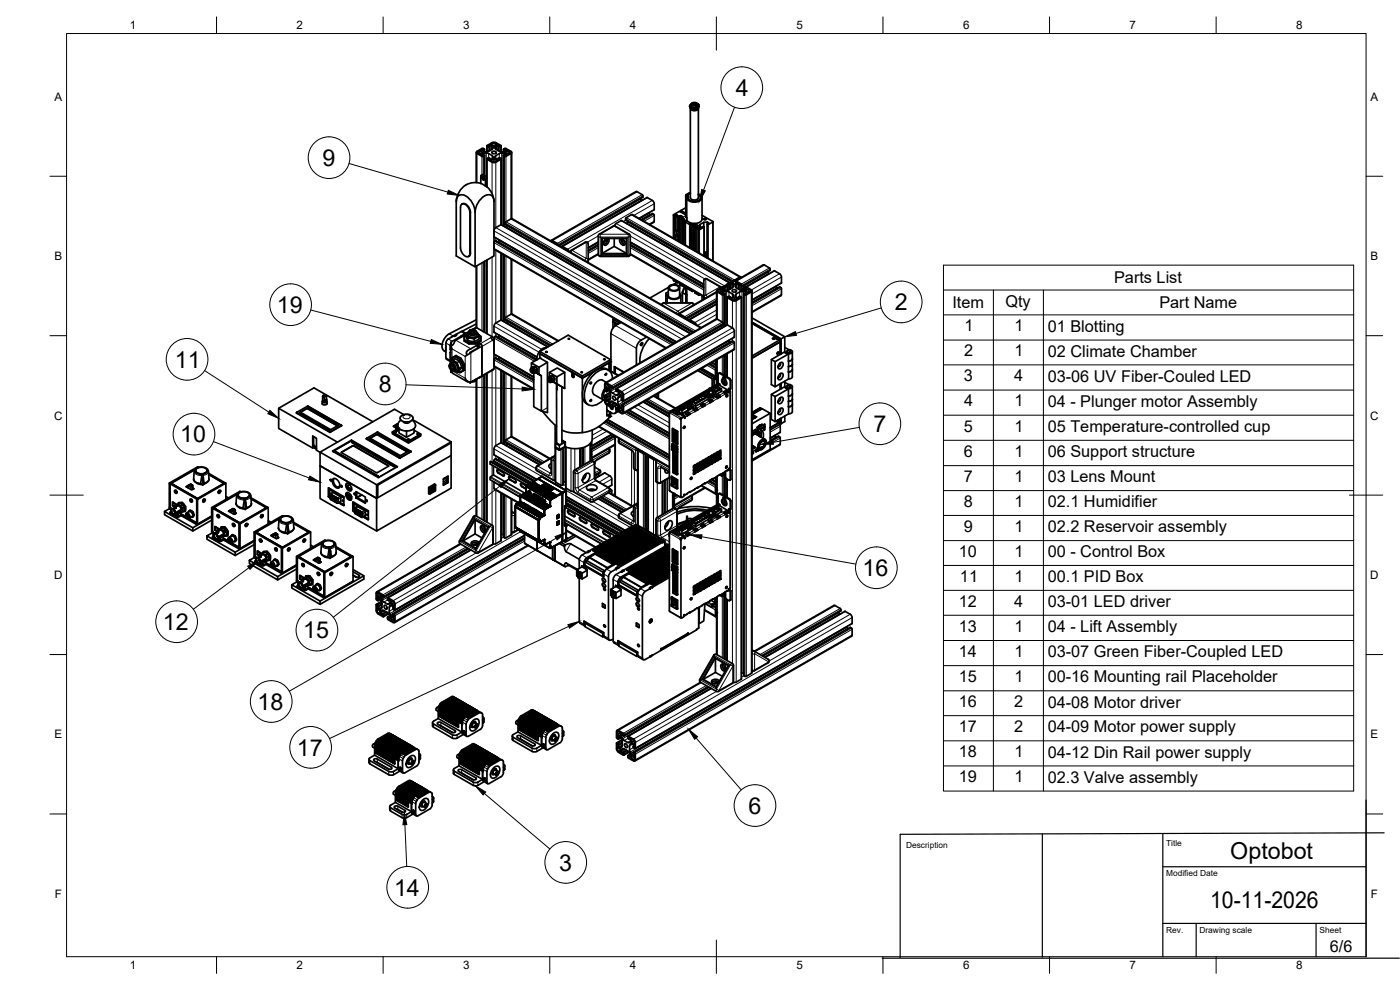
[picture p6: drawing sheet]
<svg xmlns="http://www.w3.org/2000/svg" width="420mm" height="297mm" viewBox="0 0 420 297" stroke-linecap="round" stroke-linejoin="round" font-family="sans-serif">
<defs><g id="words">
<g font-size="7">
<text x="220.8" y="28.8">4</text>
<text x="96.8" y="49.8">9</text>
<text x="83.1" y="93.9">19</text>
<text x="268.6" y="93.1">2</text>
<text x="52.5" y="110.3">11</text>
<text x="113.7" y="117.7">8</text>
<text x="262.1" y="129.7">7</text>
<text x="54.1" y="132.7">10</text>
<text x="258.9" y="172.8">16</text>
<text x="48.9" y="189.1">12</text>
<text x="91" y="191.5">15</text>
<text x="77.3" y="213">18</text>
<text x="89.1" y="226.8">17</text>
<text x="224.7" y="244.2">6</text>
<text x="369.2" y="257.9">Optobot</text>
<text x="167.8" y="261.2">3</text>
<text x="118.3" y="268.8">14</text>
<text x="363.2" y="272.3">10-11-2026</text>
</g>
<g font-size="4.9">
<text x="334.3" y="85">Parts List</text>
<text x="285.8" y="92.5">Item</text>
<text x="301.8" y="92">Qty</text>
<text x="347.9" y="92.5">Part Name</text>
<text x="289.5" y="99.4">1</text>
<text x="304.5" y="99.4">1</text>
<text x="314.4" y="99.5">01 Blotting</text>
<text x="289.3" y="106.9">2</text>
<text x="304.5" y="106.9">1</text>
<text x="314.4" y="107.1">02 Climate Chamber</text>
<text x="289.3" y="114.4">3</text>
<text x="304.4" y="114.4">4</text>
<text x="314.4" y="114.5">03-06 UV Fiber-Couled LED</text>
<text x="289.4" y="121.9">4</text>
<text x="304.5" y="121.9">1</text>
<text x="314.4" y="122.1">04 - Plunger motor Assembly</text>
<text x="289.3" y="129.5">5</text>
<text x="304.5" y="129.5">1</text>
<text x="314.4" y="129.6">05 Temperature-controlled cup</text>
<text x="289.3" y="137">6</text>
<text x="304.5" y="137">1</text>
<text x="314.4" y="137.2">06 Support structure</text>
<text x="289.3" y="144.6">7</text>
<text x="304.5" y="144.6">1</text>
<text x="314.4" y="144.7">03 Lens Mount</text>
<text x="289.3" y="152.1">8</text>
<text x="304.5" y="152.1">1</text>
<text x="314.4" y="152.3">02.1 Humidifier</text>
<text x="289.3" y="159.6">9</text>
<text x="304.5" y="159.6">1</text>
<text x="314.4" y="159.7">02.2 Reservoir assembly</text>
<text x="287.8" y="167.1">10</text>
<text x="304.5" y="167.1">1</text>
<text x="314.4" y="167.3">00 - Control Box</text>
<text x="288.1" y="174.6">11</text>
<text x="304.5" y="174.6">1</text>
<text x="314.4" y="174.7">00.1 PID Box</text>
<text x="287.8" y="182">12</text>
<text x="304.4" y="182">4</text>
<text x="314.4" y="182.1">03-01 LED driver</text>
<text x="287.8" y="189.5">13</text>
<text x="304.5" y="189.5">1</text>
<text x="314.4" y="189.7">04 - Lift Assembly</text>
<text x="287.8" y="197.1">14</text>
<text x="304.5" y="197.1">1</text>
<text x="314.4" y="197.3">03-07 Green Fiber-Coupled LED</text>
<text x="287.8" y="204.6">15</text>
<text x="304.5" y="204.6">1</text>
<text x="314.4" y="204.7">00-16 Mounting rail Placeholder</text>
<text x="287.8" y="212.2">16</text>
<text x="304.3" y="212.2">2</text>
<text x="314.4" y="212.3">04-08 Motor driver</text>
<text x="287.8" y="219.7">17</text>
<text x="304.3" y="219.7">2</text>
<text x="314.4" y="219.7">04-09 Motor power supply</text>
<text x="287.8" y="227.2">18</text>
<text x="304.5" y="227.2">1</text>
<text x="314.4" y="227.3">04-12 Din Rail power supply</text>
<text x="287.8" y="234.7">19</text>
<text x="304.5" y="234.7">1</text>
<text x="314.4" y="234.8">02.3 Valve assembly</text>
<text x="399.1" y="285.7">6/6</text>
</g>
<g font-size="3.5">
<text x="39" y="8.8">1</text>
<text x="89" y="8.8">2</text>
<text x="139" y="8.8">3</text>
<text x="189" y="8.8">4</text>
<text x="239" y="8.8">5</text>
<text x="289" y="8.8">6</text>
<text x="339" y="8.8">7</text>
<text x="389" y="8.8">8</text>
<text x="16.3" y="30.2">A</text>
<text x="411.3" y="30.2">A</text>
<text x="16.3" y="78">B</text>
<text x="411.3" y="78">B</text>
<text x="16.2" y="125.9">C</text>
<text x="411.2" y="125.9">C</text>
<text x="16.2" y="173.7">D</text>
<text x="411.2" y="173.7">D</text>
<text x="16.3" y="221.6">E</text>
<text x="411.3" y="221.6">E</text>
<text x="16.4" y="269.4">F</text>
<text x="411.4" y="269.4">F</text>
<text x="39" y="290.8">1</text>
<text x="89" y="290.8">2</text>
<text x="139" y="290.8">3</text>
<text x="189" y="290.8">4</text>
<text x="239" y="290.8">5</text>
<text x="289" y="290.8">6</text>
<text x="339" y="290.8">7</text>
<text x="389" y="290.8">8</text>
</g>
<g font-size="2.5">
<text x="271.9" y="254.6">Description</text>
<text x="350" y="253.9">Title</text>
<text x="350" y="262.9">Modified Date</text>
<text x="350" y="279.9">Rev.</text>
<text x="360" y="279.9">Drawing scale</text>
<text x="396" y="279.9">Sheet</text>
</g>
</g></defs>
<!-- layer: Visible -->
<g fill="none" stroke="#000" stroke-width=".51">
<path d="M207 31.8a1.54 1.54 0 0 0 1.3 .9 1.54 1.54 0 0 0 1.4-.9M207.2 31.7l.3 .6 1.3 .1M207.2 32.5v26.8M207.2 31.8a1.37 1.37 0 0 0 2.4 0M207.2 32.3l.5 .6 1.1 .1M207.2 31.8h.1M207.3 31.4l.5-.6 .7-.1 .7 .3 .3 .4M207.3 31.4a.77 .77 0 0 0 .1 .8 .77 .77 0 0 0 .8 .2h.6M207.3 31.4h.1M207.3 31.3l-.3 .3a1.16 1.16 0 0 0 1.8 1 .79 .79 0 0 0 .8-1.1M207.7 32.6l1.1 .1M207.9 31.2l.6-.2 .4 .4-.6 .2z"/>
<path d="M208 31.5l.4-.2 .4 .2M208.8 32.7v.3M208.8 32.4l.1 .1M208.8 32.4h.1M208.8 32.7h.1M208.8 32.9v.1M208.9 32.9l-.1 .1M209.5 31.2l.2 .2M209.5 31.3v.1M209.5 31.4l.1 .4M209.5 32.4l-.2 .4-.4 .1M209.5 32.4a1.28 1.28 0 0 1-1.1 .8 1.28 1.28 0 0 1-1.2-.7"/>
<path d="M209.5 31.9h.1M209.6 31.8v.1M209.6 32.4a1.28 1.28 0 0 1-1.2 .8 1.28 1.28 0 0 1-1.2-.8M209.6 32.3v.1M209.6 31.8h.1M209.6 31.4v.1M209.6 31.8l-.3-.2-.5 .8M209.6 31.8l-.1 .2M209.6 32.5v26.8a1.38 1.38 0 0 1-2.4 0M209.6 31.7v.1M209.6 32.3h.1M209.6 32.4h-.1"/>
<path d="M209.6 32.3l-.8 .7M209.7 31.4h-.1M142.9 45.7v9.1M143.4 45.6l.6-.4 .8 .5M143.4 45.6v.3M144.3 55a5.7 5.7 0 0 0-7.4 5.4M144.4 52.6l.5-.2 1.2 .8v2.9M144.7 46.2v.4l.3-.1M144.7 53.2l.5 .1 .1 .7-.5-.2zM144.8 45.7v.1M144.8 45.8l-.8 .4-.6-.3M145 45h-.5a1.65 1.65 0 0 0 2.2 .4"/>
<path d="M145 46.5l.4 .2-.3 .2M145.1 53.2l.3 .5M145.1 44.6l.3 .2-.4 .2M145.1 44.6h-.5l-1.7 1.1 1.7 1.2h.5M145.4 44.8v.8M145.4 46.7v5.9M145.7 55.9v-2.4l-.4-.5-.9-.4-.1 2.4 .7 .4a5.7 5.7 0 0 1 3.3 5M146.1 43.8v1.8M146.1 47.7v5.6M146.6 46.1l1.1 .5a.7 .7 0 0 1 .1 1 .7 .7 0 0 1-1 .1l.2-.1M146.7 46.1l-1.4-.2-.7 .3M147 47.9v-.4l-.4-.1-.5 .3 1.6 1"/>
<path d="M147 43.9v1.3M147.4 48.1l.9-.4 .8 .5a1.07 1.07 0 0 1-1.7-.1zM147.4 43.3l.8 .5M147.6 45.6l.7-.3 .6 .3a.7 .7 0 0 1-.6 .5 .7 .7 0 0 1-.7-.5zM147.7 43.8l-.9-.1 .2 .2M147.7 43.8l.2 .2v.6l-1.3 .8M147.7 42.8l-1.6 1 .5 .3 .4-.2M147.7 48.7h1.1M147.7 42.8h1.1M147.9 43l-.5 .3M148 42.9h.6M148.2 43.8h.1"/>
<path d="M148.5 43l.6 .3M148.8 42.8l1.5 .9M148.8 43.8l-.2 .2v.6l1.2 .8 1.2 .2 .7-.2M148.8 43.8l.7-.2 .3 .1-.3 .2 .5 .2M149.1 43.3l-.8 .5M149.5 43.9v1.3M149.5 47.6v.3M150 47.4l.3 .2M150 47.4l-.5 .2M150.3 47.8l-1.5 .9M150.3 43.9l-.3 .2M150.3 47.6v.2"/>
<path d="M150.3 43.6v.3M150.4 43.8v1.8M150.4 47.7v19.7M151.1 44.8v.8M151.1 46.7v21.1M151.4 45l-.3-.3 .6-.2 1.9 1.2-1.9 1.3-.5-.2 .2-.3M151.4 45h.6l-.3 .4M151.7 46.1l.1 .1M151.7 46.1l-1.4-.2-1.5 .8a.7 .7 0 0 0-.1 1 .7 .7 0 0 0 1 0l-.2-.1M151.9 46.2v.4l-.5-.1M153.1 45.6l-.6-.4-.9 .5 .8 .5 .7-.3M153.1 45.6v.3"/>
<path d="M153.6 45.7v19.9M192.2 59.5l.4 .7M192.9 58.8v.3M192.9 59.1l-25.2 14.6M193 58.8l-.2-.3-1.9-1-25.5 14.7M205.8 58.6v6.5M205.9 58.7l.3 .2M205.9 58.4v.3M206.1 59.3v6.6M206.1 58.5v.1M206.2 58.9h.1M206.2 58.6l.3 .4"/>
<path d="M206.2 58.6l.4 .4M206.5 58.9v.1M206.5 59l-.1 .4M207.1 58l.1 .1M207.1 58l-1 .5M207.2 58.2l-1 .4M207.2 57.9l-1.3 .5M209.6 58.5a.94 .94 0 0 1 .7 1.1 .94 .94 0 0 1-1.1 .7h-1.6a1.07 1.07 0 0 1-1-1.3M209.6 58.2a1.11 1.11 0 0 1 1.1 1.1 1.11 1.11 0 0 1-1 1.1 2.93 2.93 0 0 1-3.6-.8l.1-.7M209.6 58.4a.96 .96 0 0 1 .8 1 .96 .96 0 0 1-1 .9 2.3 2.3 0 0 1-3-1l.1-.3M209.7 58.6l.7 .8M210.7 59.3v6.6"/>
<path d="M138.6 61.2a2.05 2.05 0 0 1 2.5 2.1l.1 12.7M141 76a.95 .95 0 0 1-.6 1.1 .95 .95 0 0 1-1.1-.5l-.9-1.3-.2-.9v-12.2a.96 .96 0 0 1 .7-1.1 .96 .96 0 0 1 1.1 .5l.8 1.2 .2 1v12.3M141.2 76l-.1 .5-.5 .5M142.6 63.7v16.4l5.7-3.3v-16.4a1.86 1.86 0 0 0-1.2-2 1.86 1.86 0 0 0-2.3 .8l-1 1.1-.7 1.3-.5 2.1a5.5 5.5 0 0 0-4.1-5.3 1.67 1.67 0 0 0-1.6 2v16.4l5.7 3.3M142.9 79.9v18.4M145.4 78.4v21.3M146.1 78v22.1M148.7 72.3l-.4 .5 .1 2.1 51.4 29.5M148.7 72.2l53.5 30.8M149.6 72.5l-.1 .1M149.9 72l-.3 .5M150.4 76v20"/>
<path d="M150.5 67.4l56.7 32.7M150.5 67.4l-2.1 1.3-.1 2.4 54.7 31.5M151.1 76.4v20M151.7 67.3l56.2 32.4M151.7 67.3l.1-.8 1.9-.9 56.7 32.7M152.4 67.7l-.4 .6M153.6 77.8v16.4M165.3 72.3l.5-.1 1.5 .9 .2 .5M165.6 72.5l.8 .4M166.8 73.2l.3 .1M168.8 74l1.5 .8 .5 .7M168.8 73.9l-.2 .3"/>
<path d="M169 74.5l.3 .1M169.7 74.8l.8 .5M171.1 75.6v.1M171.1 75.6l.3-.5 4.2-2.4h.6l.4 .5-.1 5.6M179.5 76.3l.1-5.7 4.9-2.9 4.6 2.9v5.7M179.5 76.3l.2 .5 .4 .1M179.5 72.6l-3 1.7M179.5 76.3l-3 1.7M179.5 73.4l-3 1.8M180.1 76.9h8.5M180.5 71.4h7.7M180.7 71.6v4.5l-.2 .3"/>
<path d="M180.7 76.1h7.3M182.3 71.5a1.67 1.67 0 0 1-1.1 1.9M182.4 71.8l-1.2 .7M182.6 71.5a1.43 1.43 0 0 1-1.2 2l-.3-.4 .1-.7 .8-.9M184.3 71.6v2.3l3.7 2.1M184.3 73.9l-3.6 2.1M184.4 67.7l.5-.7 1.7-.8 32.3 18.6M186.1 71.5a1.43 1.43 0 0 0 1.3 2l.2-.4-.1-.7-.7-.9M186.3 71.8l1.2 .7M186.4 71.5a1.67 1.67 0 0 0 1.1 1.9M188 71.6v4.6l.2 .2M188.4 66.5l-.3 .6"/>
<path d="M189.1 76.3l22.1 12.7M189.1 73.4l22.1 12.7M189.1 72.6l22.1 12.7M189.2 76.3l-.2 .5-.4 .1M189.8 64.4l32.6 18.7M189.8 64.4l-1.9 1-.1 .6 31.8 18.4M191.8 65.5l4.5-2.6-.1-2.3-1.9-1.3-25.6 14.6M194.7 63.9l.1 .1M194.8 64l.3 .5M195.8 64.1l.3 .2M195.8 64.1l-3.3 1.9M196.1 64.3l.3 .3"/>
<path d="M196.3 66.4l-.1 .3-1.2 .7M196.3 64.7v1.7M202.1 64.5v7M202.2 64.4l1.8-1 1.8 1.1M202.2 64.6l.1 .1M202.2 64.4v.2M202.3 64.6h.1M202.8 64.9v4.2l.6 .2M202.8 70.6v1.3M202.8 70.6l.4 .3 .4-.2v1.7M202.9 69.1l.4 1.1-.5 .4M203.3 64.6l-.4-.2-.5 .3"/>
<path d="M203.3 64.7l-.5 .2 .4 .3 .6-.5h.4M203.4 69.3l.6 .9M203.6 65.1v4.1l-.2 .1M203.6 70.7h-.2l.4-.3v2.1M203.8 64.7v4.1l-.2 .1M204 64.8v4.1l-.2-.1M204 65.6v7v-2.1l-.2-.1M204 69l-.3 .2 .3 .7M204.2 64.7h.2M204.4 64.7l.5 .3-.2 .2 .2 .1-.9 .3 .4 .3 .5-.3M204.4 63.2v.5M204.7 65.2v.2"/>
<path d="M204.9 66.2l.2 .1M204.9 65.6l.5 .2-.5 .3v7M204.9 66.1v.1M205.2 66.3h.1M205.3 66.3l.3-.1 .3 .1M205.7 66.6v6.9M205.7 65.1l.4 .2M205.7 64.9v.1M205.8 62.3l-1.4 .9 1.4 .8M205.8 64.8l-.1 .1M205.9 66.4l-.2 .2 1.2 .7 .4-.1M205.9 66.3v.1"/>
<path d="M206.1 65.6a2.01 2.01 0 0 0 2.6 1.4l1.3-.3 .6-.5 .1-.6M206.1 65.3h.1M207.3 67.2h.1M207.4 67.2l.3 .2-.2 .2M207.4 67.6v6.9M207.5 67.6l.4 .2 .5-.5h.4l.7 .4M208.2 67.7v7.3M208.4 67.3v7.8M208.5 67.4v7.8M208.6 68.2v7M208.6 68.3l.5 .2M209.1 68.5l.5-.3 .4 .3-.5 .3v6.9"/>
<path d="M209.2 67.8v.2M209.4 67.7l-.2 .1 .2 .2-.8 .3M209.6 68.8l.1 .1M210.1 67.4v.6M210.7 64.6l3.3 1.9-1.5 .9M211.2 65.7l.5-.2 .3 .3-.5 .2zM211.2 66.7v1.3M211.3 68.1l-1.6 .8M211.3 68.1v8.7M211.4 75.7l.2 .8 .6 .6M212.2 67.3v10M212.2 77.2h-.1"/>
<path d="M212.2 75.7h-.9M212.2 75.8l-.1-.1a.5 .5 0 0 0-.4 .6 .5 .5 0 0 0 .5 .4M212.3 66.6v.6M212.4 67.4l-.2-.1 .6-.4-.5-.3-1.1 .1-1.1 .7-.1 .6 .4 .2 .6-.3 .3 .2M214 66.5v11.8M229 79.5l-8.3 4.7 .3-.1M229 79.5l1.9 .9M139.8 100l-1.3-.6-1.7 1v.3M140.6 99.8v.6M140.6 99.6v.2M140.7 99.5l-1.6 .9M140.8 99.3l1-.4a.78 .78 0 0 1 1 .8l-1 .4a.78 .78 0 0 1-1-.8z"/>
<path d="M141.1 99.1l-.4 .2a1.01 1.01 0 0 0 .6 1 1.01 1.01 0 0 0 1.1-.1 .6 .6 0 0 0 .5-.9l-.3-.2M141.2 99.8a.66 .66 0 0 1 .6-.4 .66 .66 0 0 1 .6 .4M141.3 99.2l.8-.1 .5 .3a.76 .76 0 0 1-.8 .5 .76 .76 0 0 1-.7-.5zM141.9 98.8l1.1-.5 4.9 2.8 .4 .8M141.9 98.8l-.2 .1M141.9 98.8h.3M142.9 96l-8 4.1M142.9 97.2l-4.3 2.2M143 99.7l.3 .2 .3 .7a.26 .26 0 0 1 .1 .4 .26 .26 0 0 1-.3 .1l-1 .6-1.4-.3a1.1 1.1 0 0 1-1.1-1.1l.7-.5M143 99.8v.6M143 99.6v.2M151.6 95.8l.2-.6 1.9-.9 13.9 8"/>
<path d="M151.7 95.8l13.4 7.9M152.4 96.3l-.4 .6M184 95.8v.7l1.4 .8-.9-.5v1v-1l-.5-.3v1.9M184 95.8l2 1.2M184.4 95.6l-.4 .2M186.4 96.7a4.5 4.5 0 0 0-2.8 2.5l-.2 .9-.1 11.2M198.6 91.4v.1M198.6 91.4l.2-.4 .4-.2 8.4 .1 .4 .1 .2 .4M199.8 88l.2 .2a2.38 2.38 0 0 0 2 1.6 2.38 2.38 0 0 0 2.3-1l-.3-.8M200.2 88.7v2.2M200.6 87.6l-.8 .4v2.9M200.6 86.4v2.3"/>
<path d="M200.6 86.2l-5.6 3.2M200.6 88.6a1.97 1.97 0 0 0 3.4 0M200.8 85.9a2.22 2.22 0 0 1 3.2 .3 1.9 1.9 0 0 1-3.2 .6l-.2-.6zM201 86a1.83 1.83 0 0 1 2.7 .2 1.5 1.5 0 0 1-1.4 1 1.5 1.5 0 0 1-1.4-1zM202.1 83.8l.1 .4M202.7 84.1l-.5 .1M202.8 84.2v.4l.4 .2M203.1 84.8l-1.1 .6M203.2 84.8h.2M203.6 84.6l-.2 .2M203.8 94.5h.2M203.9 84.9h.1"/>
<path d="M204 94.5l.6 .4M204 86.4v2.3M204 94.2l1.5 .8M204 94.2l-.5 .1M204 85l-.1-.1 .1 .4M204 85.3l.4 .2 .4-.2M204.1 85.3l-.2 .3 .4 .1 .4-.1-.1-.2M204.3 88.7v2.2M204.8 87.7v3.2M204.8 87.6l.9 .8M204.9 85.4v.4M204.9 85.8h.6"/>
<path d="M205 95.2l.2 .1M205.4 85.8l-.6 1.9M205.5 95l.2 .4M205.6 85.8h.1M205.6 85.8l.1 .2M205.7 85.8v.4M205.7 95.4v.2M205.7 86.2l1.2 .7 .4-.1M205.7 86.2h.1M205.8 88.3l.1 .2M205.8 86.3v.2h.3l.1 1.9M205.8 86.5l.1 2"/>
<path d="M205.8 87.3v3.6M205.9 88.5l.3-.1v2.5M206.8 96.2l.2-.3 1.5 .9 .5 .7M207.2 96.5l.3 .1M207.3 86.8l.5 .6 .4-.2M207.9 96.8l.8 .5M208.2 91.4v.1M208.6 87.5v.4l.5 .2M209.4 88l-.3 .1M209.5 88l.2 .5M210.2 88.4l-.5 .1M210.7 88.7v1.4"/>
<path d="M215.1 87.6l-11.5 6.6M215.1 90.4l-9.2 5.3M215.1 91.2l-8.2 4.7M215.1 87.3v8.4M215.3 95.8l1.6 .9v.7l-33.2 19.2M215.3 87.6l1.6 .9 .6-.2M215.3 95.8l-.4-.1-33.2 19.2M215.3 86.9l-.2 .4 .2 .3M215.6 87.4l-.2-.2 .7-.4 .9 .5-.9 .5-.6-.4M216.3 97.8v.1M216.3 97.9l.3 .5M216.5 86.2l-4.4-2.5h-.6l-.3 .5v5.6"/>
<path d="M216.8 88.1h.1M216.9 88.1h.6M217.2 86.1l1-.8v1.8M217.5 86.3l-.6-.3-1.6 1M217.5 88.1v.2M217.5 86.3v.1M217.5 86.3v.8M217.5 88.2v9.7M217.7 87.4h.4M217.7 87.4l-.9 .3v.4M218.1 85.8l-.8 .4M218.1 87.4l1.7 .8"/>
<path d="M218.2 85.7l-.8 .5M218.2 89.2v8.3M218.3 85.2l2.1-1 2 1M218.3 89.1v.3l2.1 .9 2-.9M218.3 85.2v.2l.6 .2M218.6 88.9l-.3 .2M218.6 88.9h.3M218.9 88.9l.2 .2-.2 .2M218.9 85.3l.2 .1-.2 .2M218.9 85.2h.7M218.9 85.2v.1M219.1 85.4v1.3"/>
<path d="M219.1 89.1v.3M219.6 85.2l.2 .1M219.7 87.2l.7-.3 .6 .3a.7 .7 0 0 1-.6 .5 .7 .7 0 0 1-.7-.5zM219.8 89.2l-.4 .2-.5-.1M219.8 86.3l-1 .6a1.62 1.62 0 0 1-2.1-.4l.8-.1M219.8 88.2l.3 .6-.3 .4M219.8 85.3l.3 .6-.3 .4M221.1 85.2a.62 .62 0 0 0-.4 .5 .62 .62 0 0 0 .3 .6l1 .6a1.62 1.62 0 0 0 2.1-.4l-.1-.1M221.2 85.2h.7M221.2 84.8l-.9-.4-.8 .4 .9 .5 .8-.4M221.2 89.7l-.8-.5-.9 .5 .8 .4 .9-.3M221.2 84.8v.1"/>
<path d="M221.2 89.7h.1M221.4 83.9h.1M221.5 83.8l-.1 .1M221.6 85.4v1.3M221.6 89.1v.3M221.9 85.2l-.2 .3M221.9 88.9h.2M221.9 88.9l-.2 .2M222.1 88.9l.3 .2M222.2 83.4l-.8 .4M222.4 85.4l-.4 .2-.3-.1M222.4 89.1v.2"/>
<path d="M222.4 85.2v.2M222.5 83.3l-.5-.1-1.7 1M222.5 89.2l-.1 114.6M222.5 85.3v1.8M222.7 87.4h.4M222.7 87.4l-1.7 .8a.7 .7 0 0 0-.1 1 .7 .7 0 0 0 1 .1l-.2-.2M223.1 87.4l.9 .3v.4M223.2 88.2v114.5l.8 .2M223.2 86.5l-.7 .4M223.2 86.3v.8M223.3 88.1h.5M223.3 88.1l.3 .4h.4"/>
<path d="M223.9 86.4h.1M223.9 88.1h.1M224 86.1l-.8 .2 .6 .1M225.2 87.4l.1-.2-.7-.4-.8 .5 .8 .5 .6-.4M225.7 95.4l9.8 5.6-1.1 .7-8.7-5 8.7 5-.2 .1-8.5-4.8M225.7 87.3v114.4l-1.7 1.2M225.7 97l7.4 4.3M230.4 81.5l.4 .7M230.9 80.4l.2 .3M231.1 80.8v.3M231.1 81.1l-8.6 5M232.5 81.3l1.9 1.3 .1 2.3-8.8 5.1"/>
<path d="M232.5 81.3l-8.5 4.8 1.7 1.2-1.7 1.2M232.9 85.9l.1 .1M233 86l.3 .5M234 86.1l.5 .4v1.9M234 86.1l-8.3 4.7M234.5 88.3l-.1 .4-8.7 5M96.8 118.9v1.7l.8 .3 .5-.3-.1-.4M97 118.6l-.1 .4 .4 .3M97.3 119.2v1M97.3 119.2h.1M97.8 118.6l.2 .2M98 118.8l-.4-.2-.6 .1-.1 .3 .4 .2"/>
<path d="M98 118.8l-.7 .4M98 118.8v1M98 119.8l-.7 .4M98 119.8l-.2 .3-.5 .1M98 119.9v.4M133.8 103.8v1.3M134.5 101.7l-.5 .5-.2 .7v4.4l.2 .5M134.8 109.8v.1M134.8 109.8l.1-.3a1.15 1.15 0 0 1 1.2 .1 1.15 1.15 0 0 1 .3 1.2l-.2 .5-.6-.1M134.9 100.1a4 4 0 0 0-1.9 4.9l.8 .6M135 109.4a1.23 1.23 0 0 1 1.1 1.8 1.23 1.23 0 0 1-1.1-1.8zM135.1 103.7v1.1"/>
<path d="M135.1 105.7v2.4M135.1 109.7a.76 .76 0 0 1 .8 .4 .76 .76 0 0 1-.1 .9l-.6-.5zM135.1 108.1l.2 .4M135.1 104.8l.2 .3M135.1 105.7l.2 .1M135.1 109.2l.4-.9a.39 .39 0 0 1 .3-.3 .39 .39 0 0 1 .4 .3l.5 .2a.88 .88 0 0 1 .7 1.1l.5 1-.5 .7a.4 .4 0 0 1-.4 .4 .4 .4 0 0 1-.4-.3l-.3-.2M135.2 109.2l-.2 .1M135.2 109.2a1.37 1.37 0 0 1 1.2 2M135.2 109.2a.92 .92 0 0 1 .8-.9 .92 .92 0 0 1 1 .7 1.5 1.5 0 0 1 .1 2.4l-.7-.2 .5-.2M135.3 111v.6M135.3 103.4v5.1l-1.3-.7M135.3 103.6l.4 1.1"/>
<path d="M135.3 111.6l4.7 2.8M135.4 111.7h.1M135.5 102.7l-.4 1M135.5 108.3v.1M135.5 109.6a.66 .66 0 0 0-.1 .8 .66 .66 0 0 0 .7 .3M135.6 111.2l-.3 .4M135.7 108.8l-.5 .4M135.8 108l.7-.4 .8 .4 .5 .4 .5 1.1 .2 .8-.7 .9-.6 .4M136 100.8l-.7 .4M136.3 111.2l-.1 .1M136.5 106.9l-.3 .2a.92 .92 0 0 0-.8 1.3M136.8 100.4l.2 .2-.5 .3-.4-.1-1.6 .9"/>
<path d="M137.3 100.1l-1.3 .7M138 107.7l-1.5-.8 .4-.2 1.5 .8 1 1.8v1.7l-1.4 .8-.6-.3a1.23 1.23 0 0 0 1.5-.3 1.23 1.23 0 0 0 0-1.5 2.81 2.81 0 0 0-2.9-2.5l-.4 .4-.1 .7M138.4 107.5l-.4 .2 1 1.8M138.4 100.9l.5-.1-2.2 1.3-.7 1.3-.4 .3-.3-.1 .1-1 3-1.7v.2M138.8 100.9l-.2 .1M139 111.2l-1 .6M139.1 100.4l-.6 .4M139.1 100.4l.7 .2M139.3 102.1l1.5 .8v.3M139.4 109.3l-.4 .3v1.6l.4-.2M139.6 113.5l.7 .9 .6 .2 .1 .3M139.9 100.3v.8l.4 1 1.1 .3 .9 .1 1.1-.6 .3-.3v-.7"/>
<path d="M140.3 114.4l-.3-.1 .7 .3M140.3 100l.4-.2a1.38 1.38 0 0 0 2.3 0 .94 .94 0 0 1 .4 1.1 .94 .94 0 0 1-1.2 .6 1.5 1.5 0 0 1-2-1.2zM140.8 102.9h1.9l.2 .3M141 105.8l3-1.7-.1-.3-.5-.4-2.9 1.7-.5 .7 .3 .6M141.3 105.9l-.3-.1-.2 .4-1.2 .7M142 114.3l.7-.2 .3-.3-.4 .5-.9 .2M142.6 114.3l-.9 .2M142.9 114.1v40.7M143.2 103.6l.3 .7M143.6 102.8l.7-.4v-.3l-1.4 .8M143.6 100.4a1.29 1.29 0 0 1 .7 1.7M143.6 102.8l.6 .3"/>
<path d="M143.6 100.4h.1M143.6 100.4a1.22 1.22 0 0 1 .7 1.5 1.22 1.22 0 0 1-1.3 .8 2.82 2.82 0 0 1-3.7-1.3l.6-.9a1.25 1.25 0 0 0-.6 1.5v.4l1.5 .8h2.1l.7-.4M143.7 113.4l.3-.2-3 1.7 .3-.3M143.8 104.2l-.1-.4-.3-.1v.3l.3 .2M144.2 103.1l.5 .9-.1 8.7M144.5 113l-.6 .3M144.7 112.7l-.2 .3M145.4 112.4v43.9M146.1 112v44.7M147.3 101.3l.5 .9M147.8 110.9l-.2 .3M148.3 109.6l.1 .4"/>
<path d="M148.3 106.1l11.9 7M148.4 110l11.8 6.8M148.7 100.9l-.4 .5-.1 9.3-3.7 2.3M148.7 107.4l-.4 .5M148.7 100.9l12.4 7M148.8 107.4l11.4 6.5M148.8 107.4h-.1M149.6 101.1l-.1 .1M149.6 107.7l-.1 .1M149.8 107.3l-.2 .4M149.9 107.2l-.1 .1M149.9 100.6l-.3 .5"/>
<path d="M150.4 111.2v21.6M151.1 111.6v21.6M153.6 113v18M159.2 110.8a.71 .71 0 0 1 .8 .3 .71 .71 0 0 1-.1 .9l-.6-.5zM159.4 111l.3 .1 .1 .5-.3-.1zM159.4 110.6l-.1 .1M159.4 110.6a.82 .82 0 0 1 .7 1.2M159.4 110.6l.1-.1a.77 .77 0 0 1 .9 .3 .77 .77 0 0 1-.1 1h-.2M159.5 110.6l.1-.2a.94 .94 0 0 1 .8 1.4h-.2a.74 .74 0 0 0 0-.9 .74 .74 0 0 0-.7-.3M159.5 108.9l2.5-1.5 2.3 1.3-2.5 1.5M159.6 110.6l.2-.1 .5 .4v.8M159.7 110.6l.5 .4v.6"/>
<path d="M159.7 110.6h.1M160.1 110.2l-.6 .1-.1 .3M160.1 110.2l.6 .8v.4a.4 .4 0 0 1-.2 .4 .4 .4 0 0 1-.4 .1M160.1 111.9h-.1M160.2 111.9v10.2l2.3 1.3v-10.7M160.3 111.6h-.1M160.3 111.7h-.1M160.5 110l-.4 .2M160.6 110l.5 .5 .1 .6M160.7 111.8l.4-.2v-.9l-.6-.7-1 .3v-1.4l2.3 1.3v2.1M160.8 111.8l1.7 .9zM161.1 110.7l-.4 .3"/>
<path d="M162 105.5l8.5-4.9 12.7 7.3v.7l-8.4 4.9 8.4-4.9v3.1M162 107.4v-1.3l9.7 5.6v1M163.8 105.5l.4 .1-.4 .1zM163.9 104.4a3.3 3.3 0 0 0-2.8 3.5M164.3 108.7v15.1l-1.8-.4M164.4 104.1l-13.9-8.1-1.9 1.1-.3 .8v1.8l12.9 7.5M164.4 113.6a.71 .71 0 0 1 .8 .3 .71 .71 0 0 1-.1 .9l-.6-.5zM164.6 113.8l.4 .1 .1 .5-.4-.1zM164.7 113.4l-.2 .1M164.7 113.4a.82 .82 0 0 1 .7 1.3M164.7 113.4l.1-.2a.84 .84 0 0 1 .9 .4 .84 .84 0 0 1 0 1M164.8 113.1l1-.3 .4 .3 .3 1-.1 .3-.4 .2"/>
<path d="M164.8 113.4h.1M164.9 111.8v1.2M164.9 113.3l.7 .4v.8M164.9 113.4l.6 .4v.6M165 113.4v.1M165.4 114.7l-.2 .1M165.4 113l-.6 .1-.1 .3M165.4 113l.6 .8-.1 .4a.4 .4 0 0 1-.1 .4 .4 .4 0 0 1-.4 .1M165.5 114.6a.74 .74 0 0 0 0-.8 .74 .74 0 0 0-.7-.4l.1-.2a.94 .94 0 0 1 .8 1.4h-.3h.3M165.5 114.5v.1M165.8 112.8l-.4 .2M165.9 112.8l.5 .5 .1 .7"/>
<path d="M166 103.2l-.5 .3M166.4 113.5l-.4 .3M167 115.2l-.9-.6 3.4 2-.9-.5M167 115.2v17.7l.3 .4M167 115.1l1.6 1M167 116.6l.3 .3M167.1 115.2v-2.1l2.4-1.4v4.9M168.6 116.1v16.8a1.02 1.02 0 0 1-1.3 .4M169.5 111.7l-2.3-1.3-2.3 1.4 2.2 1.3M170.6 101.6l.3 .1-.3 .1zM171.7 112.7l.2 .5 .3-.1M171.8 112.7h-.1"/>
<path d="M172.2 112v1M172.2 113.1v-1.1l2.6 1.5v16.3h-3.5l-2.7-.8M172.2 113.1h.1M172.2 112l-.5-.3v1l.5 .3M172.2 113h.1M174.4 111.6l.4 .1-.4 .1zM177.2 114.8h.3l-.3 .4zM181.2 107.7l.4 .1-.4 .1zM181.5 116.6a2.55 2.55 0 0 0-.3 3.4l.3 .1M181.6 117.2a1.73 1.73 0 0 0-.1 2.3M181.7 112.2h.4l-.4 .4zM181.8 116.8l.3-.2 .7 .6"/>
<path d="M181.8 116.8l.1 .1M181.8 116.9l.3 .1M181.9 114.7l-1.1-.6a2.9 2.9 0 0 0-3 3.2l.2 .8 .3 .3 2.9 1.6M182.1 114.9l1.6 1v.6l-.3-.1M182.1 119.3l-.3-.1 .3 .6M182.1 114.9l-.6 .1v2l.5 .5 .1-.3M182.1 117v.2M182.1 115.2l-.4 .2 .1 .7 .8 .5v-1l-.5-.4M182.1 119.3v-.4l-.5-.3-.1 1.9 .6 1v1.6l1.4 .8-1.4-.8v1.6M182.1 119.9l.7 .1M182.1 119.3h.1M182.6 111a3.4 3.4 0 0 0-4.7 .8 8.1 8.1 0 0 0-2.7 8.4l.3 .5 1.1 .7"/>
<path d="M182.7 117.1l-.6 .4M182.8 117.2l.4 1.1M182.8 108.8v2.4M183.1 117.7l-1.6 .9M183.2 118.3v1.3l-.4 .4M183.2 118.7l-1.1 .6M183.2 107.9l-8.4 4.9v.7l-12.8-7.4v-.6l12.8 7.3M183.2 111.3l2.4 1.3M183.3 116.3l-.2-.4a1.66 1.66 0 0 0 .7 2l1 .6M183.3 116.3l.1 .1M183.8 113.6a2.59 2.59 0 0 0-1.4-2.7 2.59 2.59 0 0 0-3 .5 8.7 8.7 0 0 0-3.8 8.8 2.55 2.55 0 0 0 4.1 .8l1.4-1M183.9 119a.7 .7 0 0 1 .8 .3 .7 .7 0 0 1-.1 .8l-.6-.4z"/>
<path d="M184.6 110.1v1.9M184.6 110.1l.2 .1M184.7 110.3l2.5 1.4M184.9 116.8v.5l.3 .2M184.9 116.8l.2-.1 1.9 1.2 .1 2.5-.6-.5M185.4 117.2l-.2 .3M185.4 117.2l.3 .6M185.6 117.3l-.3 .2M185.7 117.8v.2M185.7 118l-.2 .4-.7 .1M185.8 119a.89 .89 0 0 1 1.1 .8l-.4-.1M185.8 119l-.4 .3v1.4"/>
<path d="M186 118.4v-.9l.7 .4 .2 1.1M186 118.4l.9 .6M186.5 119.7v.2M186.8 119.5l-.3 .1M187.2 111.7l-2.9-1.7v1.9M192.4 103l.3-.2 .2 .2-.5 .7-.2-.3zM192.4 102.1l-.7 .6-.6 1.3-.1 5.5M194 101.1l-1.6 1M194.9 101.6a9.3 9.3 0 0 0-2.8 7.3M196.3 118.8l6.4 3.7M197.2 118.2v1.1M197.6 118v1.5"/>
<path d="M208.9 119.9l.2 .1M209 119.8h.1M209.7 119.5l.1 .1M209.7 119.3l.1 .1M210 110.8l4.4 2.5M210.4 119.1l.1 .1M210.4 110.6l4.5 2.5M210.4 118.9l.1 .1M210.8 119.7l-.7 .4M211 119.6l-.2 .1M211.2 118.5l-3 1.8M211.2 118.6h-.1"/>
<path d="M211.2 118.7l-1.4 .7-1.6 1.1v-.2M211.5 118.4v1M211.5 119.3l-.7 .5M211.8 119.2l-.3 .1M212.2 118.9l-.7-.5-.3 .1 .4-.2 1 .6v.8M212.2 118.9l-.7 .4M212.4 118.2l-.2 .5M212.6 119.5l.2 .1-4 2.3-1.3-.8 .2-.1M212.6 118.9l-3.8 2.2M212.9 117.6l-.5 .4v.4l.5 .5h.9l.4-.5v-.4l-.4-.4M212.9 117.2l-7.2 4.1M212.9 117.4l-6.2 3.5"/>
<path d="M212.9 109.2l2.2 1.2M213 116.9l.4-.2 .3 .3-.4 .2zM213.1 116.5l-.3 .2M213.3 119.7l.3 .4M213.3 120l-.6 .3M213.6 119.9l-.3-.2-.8 .5 .3 .2M213.6 108.7l1.2 .7M213.6 119.9l.3 .5M213.7 116.9l2.2-1.3 2.6 1.5 .3 .5M213.8 117l.3-.2-.1 .2 .8 .4M213.8 117.1l1 .6v.7M213.8 117l-.1 1.2-.8-.1v-1l-11 6.5 1.6-1v.4"/>
<path d="M214.2 118.2l.3 .3a.83 .83 0 0 1-1.3 .8l-.6-.1M214.2 116.8l.2 .1M214.3 116.7h.1M214.4 113.3v.7l-4.9-2.8 4.3 2.5v2.4v-2.4l.6 .3v1.8M214.7 108.1v1.2h.4M214.8 118.9l.8-.5 .6 .7-.9 .5zM214.8 113.1l-.4 .2M214.9 117.4h-.2M214.9 110.7l-.2 .4v1.7l.4 .4M215 112l.1 .8M215 108h.1M215 108.8h.1"/>
<path d="M215 116.3l-.8 .5M215.1 113.6l-.7 .4M215.1 107.9v7.5M215.1 110.6l-.2 .1M215.1 108.5l-.1 .3M215.1 111.9l-.1 .1M215.1 111.1v.3M215.1 116.3v.2l-.1-.1M215.1 116.5l-.9 .4M215.3 117v.2M215.4 119.2l.1 .1M215.4 116.2v.7"/>
<path d="M215.4 117l-.6 .4M215.5 119h.2h-.2l-.1 .3M215.6 115l.4 .4-2.4 1.4 .2 .2-.1 .2h-.7l-.1-.2 .2-.2M215.6 118.4l.4 .6M215.6 118.7l-.6 .3M215.6 117h-.2M215.7 115.6v.1M215.8 111.9l.2-.1 3.1 1.8M216 115.3l-2.6 1.4M216.1 116.7l-.7-.5-.4 .1 .4-.2 1.1 .6v.7M216.1 116.6l-.7 .5M216.2 119.1l-.2-.1-.7 .4"/>
<path d="M216.5 117.2l.2 .1-1.9 1.1-.6-.3M216.5 116.7l-1.7 1M216.9 113.6a1.36 1.36 0 0 0 1.1 1.9M217 113.2l.3-.1 .4 .5 .4 1.4-.1 .5a1.11 1.11 0 0 1-1.2-.6 1.11 1.11 0 0 1 .2-1.3zM217.2 113.1v.4l-.2 .1M217.4 117.8l.4 .1M217.5 106.5v6.2M217.5 113.3v2.1M217.9 117.1l.3 .6M217.9 117.4l-.7 .3M218 117.4v.4M218.1 118.6l.3-.1v.1l-.4 .5z"/>
<path d="M218.1 118.5l-.2 .3M218.1 118.5l.3 .1-.2 .3h-.3M218.2 117.7l.2 .1-.8 .5-.6-.7 .9-.5 .5 .7M218.2 106.1v7M218.2 117.7l-.7 .4M218.7 116.8h.4M218.8 102.1l.3 .6M218.9 117.5l-.2-1 .4 .3v-2.6l-.2-.5-3.1-1.8-.3 .2v3l-14.5 8.4M218.9 116.9l.2-.1v.5l-.2 .2M218.9 113.7l.2-.1 .3 .5M218.9 117.5l-.1 .1M218.9 117.5h.1"/>
<path d="M219.1 117.3v.3l-.3 .2v-.2M219.1 114.2l.3-.1v2.6l-.3 .1M219.2 117.5l-.1 22.9M220.3 101.2l-.1-2.4-2-1.3-33.3 19.2M220.3 101.2l-33.2 19.2M231.8 101.5l.5-.1 .3 .2-.5 .2zM232.6 108.5v7.5M232.6 119v7.5M233 101.5l.2 .3M233.2 101.3l.4 .2M233.2 101.2l-.2 .4 .2 .1M233.3 105.7l.3-.1 .2 .2-.5 .5z"/>
<path d="M233.6 101.6l.6 .3v.7l-8.5 4.8M233.6 101.6l-.4 .2M233.9 109l.9-.2a1.24 1.24 0 0 1-1.1 1.8 1.09 1.09 0 0 1 .2-1.6zM233.9 112.3l.9-.3a1.24 1.24 0 0 1-1.1 1.9 1.09 1.09 0 0 1 .2-1.6zM233.9 119.5l.9-.3a1.24 1.24 0 0 1-1.1 1.9 1.09 1.09 0 0 1 .2-1.6zM234.1 108.9a.65 .65 0 0 1 0 .7 .65 .65 0 0 1-.6 .3M234.1 112.2a.65 .65 0 0 1 0 .7 .65 .65 0 0 1-.6 .3M234.1 119.4a.65 .65 0 0 1 0 .7 .65 .65 0 0 1-.6 .3M234.2 101.8v4.5M234.2 115.2v1.6M234.2 101.9l-8.5 4.9M234.4 101.7v4.5"/>
<path d="M234.4 115v1.7M235.5 105.6l-4 2.3v7.5l1.1 .6 4.1-2.3-.1-7.5M235.5 116l-4 2.3v7.5l1.1 .7 4.1-2.3-.1-7.5M235.5 105.6a1.05 1.05 0 0 0 1.1 .6M235.5 116a1.05 1.05 0 0 0 1.1 .7M235.5 104.2l1.2 .7M235.5 114.7l1.2 .7M235.5 101v4.5M235.5 114.4v1.6M236.2 105.3l.6-.1 .5 .4-.8 .3-.4-.3zM236.2 115.7h.6l.5 .4-.8 .2-.4-.2zM236.6 106.2l-4 2.3-1.1-.6"/>
<path d="M236.6 116.7l-4 2.3-1.1-.7M236.6 108.3l.9-.2 .3-.4-.3 .4-.9 .3M236.7 111.6h-.1M236.7 118.8h-.1M236.7 111.6l.8-.2 .3-.5-.3 .5zM236.7 104.9a.81 .81 0 0 1 1 .9l-1 .4a1 1 0 0 1-1.2-.7M236.7 115.3a.81 .81 0 0 1 1 .9l-1 .4a1 1 0 0 1-1.2-.6M236.7 109.9a1 1 0 0 0 1.1-.6l-.3 .5-.9 .2M237.8 105.5v7.6M237.8 116v7.5M237.8 113a1 1 0 0 1-1.1 .7M237.8 118.1l-.3 .5-.8 .2 .8-.2 .3-.5"/>
<path d="M83.6 122.5l10.6-6.1 17.7 10.1M89.1 123.8l9.9 5.7M89.1 123.7v.3M89.1 123.7v.1M89.1 123.8h.1M89.9 123.9l9.1 5.1-9.2-5.1M90.1 123.7l2.1-1.2 9.1 5.2-2 1.2zM90.2 123.7l2-1.2 9 5.3M92.2 121.9l-3.1 1.8M92.4 121.9l10.2 5.8-3.6 2-10.2-5.8 .3-.2M92.4 121.8l.1 .1M92.5 121.9l9.8 5.7"/>
<path d="M92.5 122.4l9.1 5.1-9.1-5.1M94.1 131v3.1M94.1 133.6l.9 .5M94.1 134.1l.9 .5M94.3 134l.7 .4M95 134.8l-.9-.5-.2 .1v-3.6l1.1 .7v3.6l1.1 .6M96.1 135.7l16.9 9.7v4.1l-16.9-9.8zM96.7 120.5v.7M96.7 120.9a.71 .71 0 0 0 .7 .6 .71 .71 0 0 0 .7-.6M96.8 120.2l.6 .4 .6-.4M96.9 120.4l.5 .2 .5-.2M98.1 120.5v.7"/>
<path d="M99 129.5v.2M99 129.5h.2M99 129.5h.1M99.1 129.5v.2M99.2 129.5v.2M100.1 135.4h.1M100.7 135.6l12.8 7.2M101.3 132.7l-17.7-10.2v6.1l10.3 5.8M102.3 127.6h.1M102.3 127.6v.2M102.3 127.6l-3.1 1.9M102.5 135.6v.1"/>
<path d="M102.5 135.8l10.4 6h.4l3.3-1.9M105.3 132.3l-5.2 3.2M105.4 132.3h.1M105.4 132.3h.2M105.5 132.1l13.8 7.9-5.7 3.3-13.8-8 5.7-3.2v.3M105.6 132.8h.1M105.6 132.8l12.8 7.2M105.6 132.3l13.4 7.7M105.6 132.3h.1M106.2 133.7l10.4 6v.2M106.2 133.8l10.4 6M106.2 133.7h-.4l-3.3 1.9"/>
<path d="M106.2 133.8h-.4l-3.3 1.9M110 131.5v.1M110 131.6h.1M110.1 131.6h.1M111 131.5l2.1-1.2 9.1 5.2-2 1.2zM111.1 131.5l2-1.2 9.1 5.3M113.2 129.7l-3.2 1.8v.3M113.3 129.7l10 5.7M113.4 130.1l9.1 5.2zM113.4 129.7h-.1M117.8 129.8l4.8 2.8v.3l-4.8-2.7zM118.1 127.8l1 .8"/>
<path d="M118.4 129.5l.5 .1-.4 .2zM118.4 129.7h.4M118.4 127.6l1 .7M118.8 127.4l.5 .4M118.9 129l-1.1 .6v.2l4.8 2.8v-.3l-4.8-2.7M118.9 128.7v.4M118.9 128.7h.6M118.9 128.6v.1M119.1 128.6l.1 .1 .1-.1M119.1 128.5l-.2 .2M119.2 127.2l.2 .2M119.3 128.6l-1.2-.8 .9 .6 .2 .3"/>
<path d="M119.3 127.6l-.5-.2 .5 .3M119.4 128l-1-.4 1 .6M119.4 128.3l.2 .2M119.4 127.2h-.2l.2 .1M119.4 128.3l-.2 .1M119.5 128.7l.2-.1v1.3l2.3 1.3v-1.9M119.5 128.7v.4l-.3 .2-.3-.2M119.5 128.3v.2M119.7 129l-.2 .1M119.8 136.9l.1-.1-9.2-5.1 9 5.2M119.9 137.3v.2M119.9 137.3h.2"/>
<path d="M119.9 137.3l.2 .1M120.1 137.3v.1M120.3 126.1l-.8 .9-.2 .6 .1 .6 .8 .7 1.8 .4 1.7-.3 .9-.8v-1.1l-.9-1M120.4 124.8l1-.5h1.3l.9 .5 .4 .9-1 .8-1.8 .1-1.1-.8v-.4zM121.2 124.4l-2.8-1.6-22.3 12.9M122.3 131.7l.6 .2-.4 .1zM122.3 132h.4M122.6 132.3l3.7-2.1v.3l-3.7 2.1 3.7-2.1v.3l-3.7 2.1M123.2 135.5h.1M123.2 135.4v.1M123.3 135.4l.1 .1-3.4 2-10.1-5.8 .1-.1 9.9 5.7M123.3 135.4v.2"/>
<path d="M123.3 135.4l-3.2 1.9M123.8 125.9l11.6 6.7M124.3 128.6v1.3l-2.3 1.3M124.3 129.1l2 1.1M125.2 130.1l.6 .1-.4 .2zM125.2 130.3h.4M135.4 136.7v9.8l-22.4 12.8v-9.8M135.4 132.6v4.1M135.4 132.9l-22.1 12.7M135.4 132.6l-22.4 12.8M135.4 136.7l-22.4 12.8M147.1 138.5l11.7 6.8"/>
<path d="M148.1 139.8v2.7l9.4 5.4M148.3 138.5l-.5 .3M148.3 138.5l11.1 6.4M148.7 137.7l-.4 .3v.5M148.8 137.7l11.6 6.6M148.8 137.6h-.1M149.6 137.9l-.1 .1M149.9 137.4l-.3 .5M151.6 132.3l.1 .4 10.9 6.3M151.8 132l1.9-1 11.4 6.6M151.9 131.9l-.3 .4M152.1 133.6l-.1 .1"/>
<path d="M152.4 133.1l-.3 .5M161.9 139.4l-11.4-6.6-1.7 .9-.5 .7v2.1l12.8 7.4M162.8 123.4l2.4 2.8 1.8 1.7M165.4 137.7v4.4M165.4 139.1a.77 .77 0 0 0-.7 .7 .77 .77 0 0 0 .7 .8M165.6 137.3l-4.4 2.5-.3 .5M166.6 136.7l-1.1 .6-.1 .4M166.6 127.6v16.8l.2 .3 1.5 .9h.5M166.8 133l.5 .3M167 132.8l-.2 .2v1.5l1.1 .6M167.9 133.6v1.3l-1.1-.6 1.1 .6M168.6 132.2l.9 .5z"/>
<path d="M168.6 132l1.1 .6M169.1 134.4v10.9l-.3 .3M169.5 133.4v.8zM169.6 132.6l.1 1.5-1.8 1 1.6-1.1M169.6 132.6v1.3M169.6 132.6l-1.7 1-.6-.3M169.8 134.1v12.3l1.6 .9 .7 .1M174.1 134.5v5.6M174.8 134.4v5.3M177.2 120h.3l-.3 .4zM177.3 135.6v.2M177.3 133.2v-.2v5.2"/>
<path d="M177.3 135.1l.3 .3v1.8l-.3 .4M177.3 136.3v.9M177.6 132.4v1.3l-.3 .1M177.7 129v2.7a3.6 3.6 0 0 1-3.4 2.8l-2.7 .1-1.9-.5M178.5 139l.1 4.6 .4 .6 3.9 2.3 .1 .9-.3 .4M178.5 139l-.3-.5-.9-.3-5.1 3-.1 6.1 .2 .4M179.6 128l21.3 12.2M181.8 126.4l19.1 11M182.1 121.5l1.4 .8 .3-.1M182.1 121.2l-.4-.6 .1-.6 .8 .5v.9l-.5-.2M182.3 125.9l18.6 10.7M182.8 134.5l.2 .4-.1 .9-4 2.3-.4 .9"/>
<path d="M182.8 124.3v.9zM182.9 121l.2-.5h.7l1.4 .8 .5 1.3M182.9 121l.4 .8M183.1 122.1l.5 .7 .4-.2-.1-.4M183.2 124.1l-.1 1-3.1 2.7-2.6 1.4-2.6 .6M183.3 121.5v.3M183.4 121.5l.3 .2v.5M183.4 121.5h-.1M183.6 130.3l-6.1 3.5M184.3 130.7l-7 4.1M184.5 120.8l-1.2 .7M184.6 130.8v18"/>
<path d="M184.6 133.5l-7.2 4.1M184.6 121.8l.3 .7M184.9 122.5l.1 .6 1.6 1M184.9 122.5l.3 .1 .2 .4 .3-.2M185 123.1a.89 .89 0 0 1-.4 .9 .89 .89 0 0 1-1.1-.1l-1.4 .8 1.2-.6M185.2 121.4l-1.5 .9M185.4 120.7a1.65 1.65 0 0 0 1.4 1.7l-.3-.8 .4 .1M185.5 123.5l-1 .5M185.6 122l-.7 .4M185.7 122.6v.2M185.9 131.6l-.3 .4 .2 .9 3.8 2.3 .5 .5v4.7M186.1 123.5l.5 .3"/>
<path d="M186.1 123.5l-.1-1.1 .9 .5-.1 .8-.2 .1M186.5 121.5l33.3-19.2 .6 .4-.2 2.3-33.2 19.1M186.9 121.6l.2 .3v1.8l-.1 .4-.4-.1M188.1 123.5l12.8 7.3M188.8 123l12.1 7M191.4 134.9v22.7M191.4 134.8l.2 .5 1.5 .8M191.7 134.9l.8 .5M193 135.7l.2 .1M193.1 120.6l7.8 4.5M193.1 136.1h.4M193.6 136.1h-.1"/>
<path d="M193.8 120.2l7.1 4.1M193.8 136.2v22.8M194.5 136.9v22.5M194.6 137l1.5 .9 .9 .1M194.8 136.7l-.2 .3M195.2 137l.2 .1M195.9 137.4l.8 .4M195.9 137.4h.1M196.8 138.5l.2 6.1 .9 .4 3-1.6M197.1 138.2l-.2 .3M197.2 138.1l-.1 .1M200.9 123.7v23.4l3.3 2.1"/>
<path d="M201 123.6h.1M201 123.6v.2l.2-.3h.6l1.5 .9 .8-.1 1.1 .5M201 123.5v.1M201 123.4v.2M201.7 133.7l.5 .1v.3l-.2 .1M201.7 134.2v.4l.2-.2 .3 .2v.3l-.2 .2M201.7 133.2v.5M201.7 133.7l-.1 .4 .4 .1M201.7 134.5l-.1 .5 .4 .1M201.8 133.2v-.2l1.6 .9v8.5l-.2-.1M201.8 128.7v3.7l1.5 .7M201.9 123.4h-.9"/>
<path d="M201.9 132.4l1.5 .9v-3.9l-1.6-.9v3.9M202 133.1l-.3 .1 1.4 .9M202 128.6h.1M202 128.6l-.2 .1 1.5 .8M202 135.1l.2 .1M202 134.2l.2 .2M202 135.2v6.5l1.1 .7M202 135.2l.3 .1M202 135.2v.1M202.1 135.1v.1M202.1 135.2h-.1M202.1 135.2h.1"/>
<path d="M202.2 139.5l.7 .4v.5l-.7-.4zM202.2 138.9l.7 .5v.5l-.7-.5zM202.2 138.4l.7 .4v.5l-.7-.4zM202.2 137.8l.7 .4v.5l-.7-.4zM202.2 137.2l.7 .5v.5l-.7-.5zM202.2 136.6l.7 .5v.5l-.7-.5zM202.2 136.1l.7 .4v.5l-.7-.4zM202.2 135.5l.7 .4v.5l-.7-.4zM202.2 139.4h.1M202.2 137.7h.1M202.3 132.3h.2M202.3 131.9l.4 .2"/>
<path d="M202.3 131.5h.2M202.3 129.4l.4 .2M202.3 129.8l.4 .2M202.3 130.2l.4 .2M202.3 130.7l.4 .2M202.3 131.1l.4 .2M202.4 129.3h.1M202.5 132.4l-.2-.3 .5 .3M202.5 132l-.2-.3 .5 .3M202.5 131.6l-.2-.3 .5 .3M202.5 129.9l-.2-.3 .5 .3M202.5 130.8l-.2-.3 .5 .3"/>
<path d="M202.5 132.4l.2 .3 .1-.3M202.5 132l.2 .3 .1-.3M202.5 129.9l-.1 .3M202.5 130.7l-.1 .3M202.5 131.5l-.1 .3M202.5 139.7h-.1M202.5 139.1l-.1 .1M202.5 138.5l-.1 .1M202.5 138h-.1M202.5 137.4h-.1M202.5 136.8l-.1 .1M202.5 136.2l-.1 .1"/>
<path d="M202.5 135.7h-.1M202.6 135.5l.5 .3M202.6 132.3l.1 .2M202.6 131.5l.1 .2M202.6 139.7l-.4 .3M202.6 139.2l-.4 .1M202.6 138.6l-.4 .3M202.6 138l-.4 .3M202.6 137.4l-.4 .2M202.6 136.9l-.4 .2M202.6 136.3l-.4 .3M202.6 135.7l-.4 .3"/>
<path d="M202.7 135.5l.4 .3M202.7 135.5l.4 .2M202.7 134.6l.4 .3M202.7 139.8l-.3 .2M202.7 139.2l-.3 .2M202.7 138.6l-.3 .2M202.7 138.1l-.3 .2M202.7 137.5l-.3 .2M202.7 136.9l-.3 .2M202.7 136.4l-.3 .2M202.7 135.8l-.3 .2M202.8 123.6l-.5 .2"/>
<path d="M202.8 129.5l-.5-.3 .1 .6M202.8 130.4l-.5-.4 .1 .6M202.8 131.2l-.5-.3 .1 .5M202.8 131.6l-.1 .3-.2-.2M202.8 129.5l-.1 .3-.2-.1M202.8 129.9l-.1 .3-.2-.1M202.8 130.4l-.1 .2-.2-.1M202.8 130.8l-.1 .3-.2-.2M202.8 131.2l-.1 .3-.2-.2M202.8 132.4l-.1 .3M202.8 131.2l-.1 .3M202.8 129.5l-.1 .3"/>
<path d="M202.8 129.9l-.1 .3M202.8 130.4l-.1 .2M202.8 130.8l-.1 .3M202.8 131.6l-.1 .3M202.8 132l-.1 .3M202.9 134.5l-.2 .1M202.9 135.4l-.2 .1M202.9 134.5v-.3l-.3-.2-.4 .4 .2 .3 .3-.1M202.9 135.4v-.4l-.3-.2-.4 .4 .2 .3h.3M202.9 135.9l-.5 .2M202.9 136.5l-.5 .2M202.9 137.1l-.5 .2"/>
<path d="M202.9 137.6l-.5 .2M202.9 138.2l-.5 .2M202.9 138.8l-.5 .2M202.9 139.3l-.5 .2M202.9 139.9l-.5 .2M203 123.4l-.1 .7M203.1 123.1l.5 .1-.4 .2zM203.1 134.9l.3-.1-.3 .1v.8M203.1 134.1v.8M203.1 123.3l.2-.2 .2 .2M203.2 122.9h.1M203.3 129.5v3.7"/>
<path d="M203.4 135.7l-.3 .1v6.6l.1-.1M203.4 135.6l-.3 .1M203.4 133.9l-.3 .2M203.4 129.5h-.1M203.5 123.5v.9M203.7 123l-.5-.1-.4 .2v1M203.7 123h.1M203.7 123l.2 1.3M203.8 122.4v.3M203.8 122.4l-.1 .2M203.8 122.7l.7 .3M203.8 123.3h.1"/>
<path d="M203.9 124.3h.1M204 122.5l.2 .1zM204.4 122.3l.2 .1zM204.4 125.3l-.2 .5M204.6 125.4l-.2-.1-.2 .4 .2 .2v23.2l-.2-.1 .2 .2M204.6 124.5h.1M204.7 122.7h.2zM204.8 124.6h.1M204.8 124.6h-.1M204.8 122.1h.2zM204.9 122.9l-.4 .1M205 124.7h-.1"/>
<path d="M205 122.5h.3zM205.2 121.9h.2zM205.2 124.8l.2 .2M205.2 128l.3-.1 .1 .2-.4 .4zM205.3 128l-.2 .3M205.3 127.9l.2 .2-.1 .3-.3-.1M205.4 124.7l-.8-.4v.2l.6 .3M205.4 124.7l.2 .7-.2 .1v-.5l-.8 .4-.2 .5M205.4 125.3l.2 .1M205.4 122.2l.3 .1zM205.6 121.6l.2 .1zM205.8 122l.3 .1z"/>
<path d="M205.9 121.4l-.3-.1-2.1 1.3 1.4 .4 1.6-1-.6-.6M206.3 121.1v.7M206.3 122.1l-1.4 .8M206.3 121.5l-.2 .1M206.3 121.9v.2M206.4 121.1h-.1M206.4 122l-.9-.6-1.7 1.1M206.4 121.5v.4M206.5 122v1M206.5 121.4v.1M206.5 123l-1.6 1-1-.2M206.6 123.6l.2 .5"/>
<path d="M206.6 123.9l-.7 .4M206.6 121l.6 .2-.4 .1zM206.7 121.3l.2-.2 .1 .2M206.7 120.9h.1M206.8 124l.1 .2M206.9 124.2l.2 .1-.8 .5-.6-.7 .9-.5 .5 .7M206.9 124.2l-.7 .4M207 121.5v1M207.2 121l-.5-.1-.4 .2M207.3 121h-.1M207.3 121l.1 1.3-.4 .2h-.5M207.4 121.2v.1"/>
<path d="M207.4 121.7l.9 .5-3.7 2.1M207.4 122.1l.5 .3M207.4 121.9l.7 .4M207.6 122l-.2 .1M207.7 121v-.5l1.1 .6M207.7 122.1l-.1 .1M207.7 121v.2M207.7 122v.2M207.7 120.5l.4-.2-.2 .2 .8 .4 .7-.4M208.1 139.7l.6-.3v.7l-.6 .3zM208.2 120.3l.2 .1M208.3 120.2h.1"/>
<path d="M208.5 139.6v.4l-.4 .2M208.5 140l.2 .1M208.6 120.9h.1M208.8 121.1v.8M208.8 122.4l.4 .5M208.8 122.6l-.6 .4M208.9 120.9h.1M208.9 120.9h-.3M209 139.3l.5-.4v.7l-.5 .3zM209.2 122.9l-.7 .4M209.2 122.9l.2 .1M209.3 139.1v.4l-.3 .2"/>
<path d="M209.3 139.5l.2 .1M209.4 123l-.9 .5M209.4 123l-.6-.6-.8 .4 .5 .7M209.6 120.5h-.2M209.8 138.8l.6-.3v.6l-.6 .3zM210 120v.2M210.1 120.1l-.8 .5M210.2 139.6v.4l-.4 .2M210.2 138.6v.4l-.4 .2M210.2 140l.2 .1v-.7l-.6 .3v.7l.6-.3M210.2 139l.2 .1M210.2 121.5l.9-.5 .6 .7-.9 .5z"/>
<path d="M210.3 120l-.2 .1M210.3 120v.1M210.7 138.3l.5-.3v.6l-.5 .3zM211 139.1v.4l-.3 .2M211 138.1v.4l-.3 .2M211 139.5l.2 .1v-.7l-.5 .4v.6l.5-.3M211 138.5l.2 .1M211.1 121l.3 .6M211.1 121.3l-.7 .4M211.1 121.8l-.2-.1v.2M211.4 121.6l-.6 .4M211.4 121.6l.2 .1"/>
<path d="M211.5 139.8l.6-.4v.7l-.6 .3zM211.5 137.8l.6-.3v.6l-.6 .4zM211.9 138.6v.4l-.4 .2M211.9 139.6v.4l-.4 .2M211.9 137.6v.4l-.4 .2M211.9 139l.2 .1v-.6l-.6 .3v.6l.6-.3M211.9 140l.2 .1M211.9 138l.2 .1M212.4 139.3l.5-.4v.7l-.5 .3zM212.4 137.3l.5-.3v.6l-.5 .4zM212.7 138.1v.4l-.3 .2M212.7 139.1v.4l-.3 .2"/>
<path d="M212.7 137.1v.4l-.3 .2M212.7 138.5l.2 .1v-.6l-.5 .3v.6l.5-.3M212.7 139.5l.2 .1M212.7 137.5l.2 .1M213.2 138.8l.6-.3v.6l-.6 .3zM213.2 136.8l.6-.3v.6l-.6 .4zM213.6 137.6v.4l-.4 .2M213.6 138.6v.4l-.4 .2M213.6 136.6v.4l-.4 .2M213.6 138l.2 .1v-.6l-.6 .3v.7l.6-.4M213.6 139l.2 .1M213.6 137l.2 .1"/>
<path d="M213.6 120.1l.1 .2M213.7 120.3l.2 .1-.8 .5-.3-.5M213.7 120.3l-.7 .4M214.1 138.3l.5-.3v.6l-.5 .3zM214.1 136.3l.5-.3v.7l-.5 .3zM214.4 137.1v.4l-.3 .2M214.4 138.1v.4l-.3 .2M214.4 136.1v.4l-.3 .2M214.4 137.5l.2 .2v-.7l-.5 .3v.7l.5-.3M214.4 138.5l.2 .1M214.4 136.5l.2 .2M214.9 137.8l.6-.3v.6l-.6 .4z"/>
<path d="M214.9 135.9l.6-.4v.7l-.6 .3zM215.3 136.6v.4l-.4 .2M215.3 137.6v.4l-.4 .2M215.3 135.6v.4l-.4 .3M215.3 137l.2 .1v-.6l-.6 .3v.7l.6-.4M215.3 138l.2 .1M215.3 136l.2 .2M215.8 137.3l.5-.3v.7l-.5 .3zM215.8 135.4l.5-.4v.7l-.5 .3zM216.1 136.1v.5l-.3 .1M216.1 137.1v.4l-.3 .2M216.1 135.2v.4l-.3 .2"/>
<path d="M216.1 136.6l.2 .1v-.7l-.5 .3v.7l.5-.3M216.1 137.5l.2 .2M216.1 135.6l.2 .1M217.9 139.9l.3-.1 .1 .2-.4 .4zM217.9 139.9l-.1 .3M218 139.9l.2 .1-.1 .3h-.3M225.7 125.8h.1M225.7 136l.4-.2-.4 .5M225.7 124.1l.1 .1M225.7 133.7l2.1 1.2M225.7 130.6a1.37 1.37 0 0 1 1.3-.8 1.37 1.37 0 0 1 1.2 .8v.4M225.7 129.6a1.84 1.84 0 0 1 1.8-.9 1.84 1.84 0 0 1 1.5 1.2v1.6"/>
<path d="M225.7 134.6l.9-.4-.9 .7M225.7 130.8a1.24 1.24 0 0 1 1.3-.8 1.24 1.24 0 0 1 1.1 1M225.7 129v.3M225.8 125.7l-.1 .1M225.9 125.2l.1-.4-.2 .4M225.9 124.2l.1 .3-.3 .2M225.9 124.3l2.8-1.7 2.4 1.4-5.4 3.1M225.9 133.8l-.2 .2M226 124.4l-.1 1.3M226 125.4l.4 .1M226 124.5l1.1 .6-1.4 .8M226 124.8l.8 .4"/>
<path d="M226.1 133.9l-.4 .1M226.3 134.4l-.1 .1M226.3 134l-.6 .2M226.3 134.1l-.6 .1M226.5 130.2a.97 .97 0 0 1 1-.1 .97 .97 0 0 1 .6 .8M226.5 130.2h.2M226.5 134.2l-.7 .2M226.6 125.1l-.5 .3M226.7 128.9l1.1 .6M226.7 130.2l2.9 1.6M226.7 130.2l.4 .2M226.8 128.9v.1"/>
<path d="M227.1 135.1l.3 .2-.6 .3 .1-.4M227.2 134.6l-1.5 .9M227.3 128.7l.4 .8M227.4 135l-.5 .2M227.5 130l.3 .8M227.5 128l.3 .2M227.5 134.8l-.3 .4M227.5 134.8l.3 .3M227.6 134.8l-.2 .2M227.6 130.2l.1 .6M227.7 133.9l.3 .6h.6M227.7 129.8v-.1a1.64 1.64 0 0 0-2 .7"/>
<path d="M227.7 130.8h.1M227.8 134.3l.2 .2M227.8 135.1l-.4 .2M228 135l-.2 .1M228 128.7l.5 1.3-.1 1.1a1.33 1.33 0 0 0-.6-1.6 1.33 1.33 0 0 0-1.7 .3l-.4 .3M228.1 127.5l.6-.2-.1 .3M228.1 130.3l.1 .1M228.1 130.3a1.39 1.39 0 0 0-2.4 .2M228.2 127.9l-.4 .2M228.2 127.6l-1 .7 .6-.1M228.2 122.4l-2.5 1.4 2.5-1.4 .4 .2-2.8 1.6M228.2 131h.1"/>
<path d="M228.3 131v.1M228.3 132.2a.9 .9 0 0 1 1.6 .1 2.23 2.23 0 0 1-1.9 2.6 1.64 1.64 0 0 1 .3-2.7zM228.4 132.5a.73 .73 0 0 1 1.3 0 1.83 1.83 0 0 1-1.6 2.1 1.34 1.34 0 0 1 .3-2.1zM228.5 134.2l.1 .1M228.6 132.3v.1a1.25 1.25 0 0 0-.2 2l.2-.1M228.6 128.2l.1 .3h-.3M228.6 128.2l.2 .1-.3 .4zM228.6 127.7l-.4 .2-.3-.3-.3 .4M228.6 134.3v.2M228.6 122.7h.1M228.7 132.4l.4-.3a1.18 1.18 0 0 1-.1 2.1l-.2 .2M228.7 134.2l.1 .2"/>
<path d="M228.7 134.4h.1M228.7 132.3v.1M228.7 134.2v.2M228.7 132.4a1.71 1.71 0 0 0-.7 2.1h.6M228.7 134.2l-.2 .1M228.7 134.4h-.1M228.7 134.8h.1M228.7 134.4l-.1 .1M228.8 132.4h.5l.2 .5-.2 .7-.5 .6M228.8 132.3l.3-.1a1.11 1.11 0 0 1 0 1.9l-.3 .3M229 132.1h.3M229.1 128.3h.4v.7h-.2"/>
<path d="M229.2 128.5v.5M229.2 127.7l.3 .2M229.2 127.5v.5M229.3 127.5l.2-.3v.7M229.3 128v.5M229.3 127.7l-.2 .5M229.3 132.2h.1M229.5 127.8v.5M229.9 132.6v.1M229.9 132.6a.86 .86 0 0 0-.6-.9 .86 .86 0 0 0-1 .5 2.11 2.11 0 0 0-.6 2.6h1M231.1 124v10.8l-5.4 3.2M231.1 132.3l2.5-1.4 .6 .4-.2 2.2-8.3 4.8"/>
<path d="M232.6 130.6l.1 .2M232.6 130.8l.3 .4M232.8 131.2l.1 .1M233.3 126.1l.3-.1 .2 .2-.5 .5zM233.9 122.8l.9-.3a1.24 1.24 0 0 1-1.1 1.9 1.09 1.09 0 0 1 .2-1.6zM234 127.3l.2 2.4-3.1 1.8M234.1 122.6a.65 .65 0 0 1 0 .8 .65 .65 0 0 1-.6 .3M234.4 127.1l-.2 .2v-1.7v1l-3.1 1.7 3.1-1.7v.7l-3.1 1.7M234.4 125.5v1.6M235.5 124.8v1.7l-1.1 .6M236.7 122.1h-.1M236.7 120.4h-.1"/>
<path d="M236.7 120.4a1 1 0 0 0 1.1-.7l-.3 .5-.9 .2M237.8 121.4l-.3 .4-.8 .2M237.8 123.5a1 1 0 0 1-1.1 .7M50.9 152.6l-1.5 .9v.9l8.5 4.9v-.9l-8.5-4.9M51 145.1l-.2-.1v7.3l.6 .7M51 145.1v7.3l.5 .4M51 153.8l.3 .6a2.42 2.42 0 0 0 2.1 .8l.9-.5 4.7 2.7 .3-.1v-7.5l-.2-.1v7.3M51 145.1l.2-.1 8 4.6M51.3 154.2a2.47 2.47 0 0 0 2.1 .7l.9-.5 4.8 2.6M51.4 153l-.4 .8 .3 .3M51.4 153.4l.6 1 .3 .1 .4-.4M51.4 153l.3-.3 .3 .1 .7 1"/>
<path d="M51.4 145l7.9 4.6M51.5 153.8l.1 .1M51.5 152.8l2-1.1 .6 .4 .3 .7M51.6 152.8a1.04 1.04 0 0 1 .9 1.6 1.04 1.04 0 0 1-.9-1.6zM51.7 152.7l-.7-.7v-6.9l8 4.6 .1 7.3-2.5-1.4M51.9 152.8a.8 .8 0 0 0-.2 1 .8 .8 0 0 0 .9 .4M51.9 151.7l-.1 .1M51.9 150.9v.8l.7 .4M51.9 144.7l-.6 .3M51.9 150.8l1.1 .7M52 150.8l-.1 .1M52 145.4h-.1"/>
<path d="M52 150.8h-.1M52.2 145.5h-.1M52.2 153l.1 .4 .3 .3M52.3 145.5l-.1 .1M52.4 153.3h.1M52.4 153.2h.1M52.4 153.2l.2 .3M52.4 153.3l.1 .1M52.4 147.1l.5 .2 .2 .7-.6-.2zM52.4 152.3l.2 .3 .2-.3M52.5 152.3h.3l-.2 .1zM52.5 153.4v.1"/>
<path d="M52.5 153.5h.1M52.6 153.5h.1M52.7 154.6h.8M52.7 153.8v.4M52.8 147.2l.2 .5zM52.8 147.2v.3l.3 .2M52.9 151.6v.2M52.9 154.2l.6 .1a.42 .42 0 0 1-.4 .4 .42 .42 0 0 1-.5-.3M53 151.9v.1M53 151.8h-.1M53 151.5l.1 .1M53.1 151.5l-1.3-.9v1.2l.7 .4"/>
<path d="M53.2 151.6h.1M53.5 151.3a.96 .96 0 0 1 1-.3 .96 .96 0 0 1 .7 .9 .91 .91 0 0 1 .3 .9 .91 .91 0 0 1-.7 .7l.8-.2 .1-1.3M53.5 151.6l-.6 .3-.1-.4h-.3l.2 .6M53.5 150.9l-.5 .8M53.6 151.6h-.4M53.6 153.8l2.5 1.4M53.8 151.1l-.6 .3M53.9 151.8l.6 1M54 151.1l-.6 .3 .6 .4M54 151.8l.6 1M54.1 151.1l.6 .4M54.2 153.5l-1.7 .9"/>
<path d="M54.3 151.9l.4 .6M54.3 154.4v.3M54.4 153.6h-.1M54.4 153.2l-1.7 1M54.4 152.8v.4M54.4 152.8l-1.7 1M54.4 153.2l-.2 .2M54.5 153.3l-.6 .3M54.6 152.8l.1 .7 .5-.3M54.6 153.3l-.2 .3M54.7 153.5l-.6 .2M54.7 150.8l-.2 .1 .2 .4 .8 .9"/>
<path d="M54.7 150.8l1 1.2M54.7 150.8l-1.2 .1h1M54.9 151.6l-.6 .3-.3-.1M55.1 153.3l-.6 .3M55.2 152.2l-.5 .3-.1 .3M55.2 152.3v.7M55.7 152l-.3 .5 .1 .9M55.7 154.4l.1-.3a.84 .84 0 0 1 1 .4 .84 .84 0 0 1-.2 1h-.2M55.9 146l.6-.3-.7 .3 1.8 1 .6-.4-.3-.1 .3 .1M55.9 154.2a.7 .7 0 0 1 .8 .4 .7 .7 0 0 1-.1 .8l-.6-.5zM55.9 154a.86 .86 0 0 1 .9 .5 .86 .86 0 0 1-.2 1l-.8-.8zM55.9 154l.9-.6a1.04 1.04 0 0 1 .9 1.6l-.9 .5"/>
<path d="M55.9 154.5l.1-.2a.52 .52 0 0 1 .6 .3 .52 .52 0 0 1-.1 .6h-.2M56 154.6l.1 .2zM56 154.4l.5 .1 .2 .6-.6-.1zM56.1 154.6l.1 .1M56.1 154.3l.2 .2zM56.2 154.3l.1 .2M56.2 154.1l-.1 .1M56.3 155.4l.1 .1M56.4 154.5l.2 .2zM56.5 154.5l.1 .1M56.5 145.9l.1 .1M56.5 145.9l-.5 .2"/>
<path d="M56.5 145.7v.2M56.5 154.8l.1 .3zM56.6 153.6l.4-.4 .7 .5 .3 1-.3 .5-.3-.1M56.6 154.9l.1 .1M56.6 145.6l.2 .1M56.6 146.2l-.2 .2M56.7 153.5a.95 .95 0 0 1 1 .4 .95 .95 0 0 1-.1 1.2M56.8 145.7l.5 .3v.9M56.8 155.1l-.2 .1M56.8 153.2l.4-.1 .9 .7 .2 .8-.6 .6M57 149.8l.6 .1 .1 .7-.6-.1zM57.3 145.3l-.6 .3"/>
<path d="M57.3 146l.6-.3v1.1M57.3 145.4l-.5 .3M57.4 149.8l.3 .5-.3-.3 .1-.2M57.4 145.4l-.5 .3M57.5 145.5l-.5 .3M57.6 150l.1 .2M57.6 145.5l-.6 .3M57.7 145.6l-.6 .3M57.8 145.5l-.6 .4M57.9 145.7l-.6-.4-.7 .3v.9M58 146.8h.1M58.1 143.7a1.85 1.85 0 0 0 2.1 1.4"/>
<path d="M58.4 141l-7 4 7.9 4.6M58.6 149.2h-.1M58.7 140.7l-7.7 4.4M58.7 149.3h.1M58.7 141.2a1.93 1.93 0 0 0 2.2 1M58.7 141.2h.1M58.9 140.7a2.22 2.22 0 0 1 3.2 .3 1.9 1.9 0 0 1-3.2 .6l-.2-.6zM59 144.9l.8 .4 .8 .1M59 149.7h.1M59.1 149.7l8.5-4.8 .2 .1v4.8M59.1 156.6l-.1 .1M59.3 149.6h.1"/>
<path d="M59.5 140.2v.1M59.5 140.2l-.2 .1M59.5 140.2l-.2-.1-8.5 4.9M60.2 145.1l.7 .4M60.4 142.4l.2 .3-.4 2.4M60.4 142.4h.1M60.7 142.6l.2 2.9 .2-.2-.1-1.9M60.9 150.3h.2l.1-.4-.3 .4M60.9 142.7l.1 .7M60.9 142.2l.1 .1M61 142.3l-.1 .4M61 142.3l-.3 .3-.3-.2"/>
<path d="M61 142.3h.1M61 143.4l.3 1.6-.2 .3 .8-.4M61 150h.1M61 149.9l.4-.2 .2 .3-.2 .5-.4 .2-.2-.3zM61.1 149.9l-.2 .3M61.2 145.1l.9-.4 .6-.8-.2-2.7-.9-.9-1.7-.1-1.4 .6-.2 .5-.2 2.6a1.98 1.98 0 0 0 2.2 1.3M62.1 141.2a1.23 1.23 0 0 1-1.2 1M62.1 141.2h.1M62.6 142.3l4.7 2.7M62.6 142l4.9 2.9M62.6 142.4l4.6 2.6-7.9 4.6M62.7 143.7a1.43 1.43 0 0 1-1.4 1.3"/>
<path d="M63.5 154.9l-4.3 2.5M63.5 156.1l-5.6 3.2M63.5 155.1l-5.6 3.3M63.6 159.9l-1.5 .9v1l8.5 4.9v-1l-8.5-4.9M63.7 152.4l-.2-.1v7.3l.6 .7M63.7 152.4v7.3l.5 .4M63.8 152.5l.2-.2 8 4.7M64.1 152.4h.1M64.1 152.4l7.9 4.5M64.6 159l-.1 .1M64.7 152l-.7 .4M64.7 152.7h.1"/>
<path d="M64.7 158.1h.1M64.7 158.1l-.1 .1M64.9 152.9h.1M65 152.9h.1M65.1 154.5l.6 .1 .1 .7-.5-.1zM65.2 159.7l.1 .2 .3-.2M65.2 159.6l.4 .1-.2 .1zM65.6 158.9l.1 .3-.3-.4-.2 .2 .3 .4M65.6 147.3l.4-.2 .2 .2-.2 .5-.4 .2-.2-.2zM65.6 154.6l.2 .3M65.7 159.2v.1M65.7 147.2l.1 .1-.2 .4 .1-.5"/>
<path d="M65.8 147.2v.3l-.3 .2M65.8 158.9l-1.2-.7v.8l.8 .5M65.8 158.9v.1M65.8 158.9v.2M65.8 155h-.2l-.1-.4 .3 .4M66 159.1l-1.7 1M66 159.1l.7 .2 .4 .8M66.2 158.6a.96 .96 0 0 1 1-.2 .96 .96 0 0 1 .7 .8 .91 .91 0 0 1 .3 .9 .91 .91 0 0 1-.7 .7h.4a.91 .91 0 0 0 .5-1.3v-.1M66.3 158.9l.4 .2M66.3 158.9l-.6 .3M66.3 158.2l-.1 .5-.3 .1-1.4-.9v1.2l.8 .4M66.3 158.9l-.4 .1"/>
<path d="M66.5 158.5l-.5 .3M66.6 144.7l.6 .3M66.7 159.1l.6 1M66.7 158.4l-.5 .3 .1 .2M66.9 158.5l.5 .3M67.1 159.2l.3 .6M67.5 158.1l-.2 .1 .1 .3 .8 1M67.5 158.1l.9 1.3M67.5 158.1l-1.2 .1h1M67.6 158.9l-.6 .3-.3-.1M67.8 145l-8.5 4.8M67.8 148.9l.8 .5"/>
<path d="M67.8 149.5l.2 .2M67.9 159.5l-.5 .3-.1 .3M67.9 159.6v.7M68.4 159.4l-.2 .4v1M68.6 153.4l.6-.4-.6 .4 1.7 .9 .6-.3-.3-.2 .3 .2M69.2 153.2l.1 .1M69.2 153.2l-.4 .3M69.2 153v.2M69.3 152.9l.2 .1M69.3 153.6l-.2 .1M69.5 153l.5 .3v.9M69.8 157.1l.5 .1 .1 .7-.5-.1z"/>
<path d="M70 152.6l-.6 .3M70 153.3l.6-.3v1.1M70.1 152.7l-.6 .3M70.2 157.2v.3l.3 .1-.4-.1 .2-.3 .1 .3M70.2 152.7l-.6 .3M70.3 157.3h.1M70.3 152.8l-.6 .3M70.3 152.8l-.5 .3M70.4 152.9l-.5 .4M70.5 152.9l-.5 .3M70.6 153l-.6-.4-.7 .3v.9M70.7 154.1h.1"/>
<path d="M70.8 151.1l.3-2.8 .8-.6 1-.2 1.2 .1 .9 .5 .3 .5 .1 2.5M70.8 151.1v.1M70.9 151.2a1.97 1.97 0 0 0 2.2 1.3M71.1 148.3l-7 4.1 7.9 4.5M71.3 156.5h.1M71.4 148l-7.7 4.4M71.4 156.6h.1M71.4 148.5v.1M71.5 148.6a1.93 1.93 0 0 0 2.2 .9M71.6 148.1a2.22 2.22 0 0 1 3.2 .3 1.9 1.9 0 0 1-3.2 .6l-.1-.6zM71.7 152.2l.9 .4 .7 .1M71.8 157.1l8.5-4.9 .2 .1v4.9"/>
<path d="M72.2 147.5v.1M72.2 147.5l-.2 .1M72.2 147.5l-.2-.1-8.5 4.9M72.9 152.4l.7 .5M73.2 149.7l.1 .3-.4 2.4-1.1-.2a1.29 1.29 0 0 1-.9-1.2M73.2 149.7h.1M73.5 149.9l.1 3 .2-.3-.1-1.9 .3 1.6M73.7 149.5v.1M73.7 149.6v1.1M73.7 149.6l-.2 .3-.4-.4 .1 .2M73.7 157.3h.1M73.8 157.2l.4-.2 .2 .3-.2 .5-.4 .2-.2-.3z"/>
<path d="M73.8 157.2l-.2 .3M73.8 157.2l.1 .1-.2 .4 .2-.5M74.6 152.2l-.8 .4 .2-.3M74.8 148.5v.1M74.9 148.6a1.23 1.23 0 0 1-1.2 .9M75.3 149.4l5 2.8M75.4 149.7l4.5 2.7-7.9 4.5M75.4 149.6l4.7 2.7M75.4 151.1v.1M75.5 151a1.43 1.43 0 0 1-1.5 1.3M75.5 151.2l-.3 .6-1.2 .6M76.5 159.8l-.2-.2v7.3"/>
<path d="M76.5 159.8v7.3M76.5 159.8l.2-.1 8 4.6M76.8 159.7l8 4.6M77.4 159.3l-.6 .4M78.2 155h.2l.1-.4-.3 .4M78.4 154.6l.4-.2 .2 .3-.2 .5-.4 .2-.2-.3zM78.4 154.6l-.2 .3M79.4 152l.6 .3M79.9 152.4h.1M80.5 152.3l-8.5 4.9M80.5 156.2l.8 .5M80.5 156.9l.3 .1"/>
<path d="M82.7 159.9l-.6 .3M83.6 158.4v.1a1.97 1.97 0 0 0 2.2 1.3M83.9 155.6l-7.1 4.1 8 4.6M84.1 155.3l-7.6 4.5M84.2 155.9a1.4 1.4 0 0 0 1.7 1M84.4 155.4a2.22 2.22 0 0 1 3.2 .3 1.9 1.9 0 0 1-3.2 .6l-.2-.6zM84.4 159.5l.9 .4 .7 .1M85 154.9h.1M85 154.9l-.2 .1M85 154.9l-.2-.2-8.5 4.9M85.6 159.8l.7 .4M85.9 156.9l.3 .3 .2-.2"/>
<path d="M85.9 156.9v.1M85.9 157l.1 .3-.4 2.4M85.9 157h.1M86.2 157.2l.1 3 .3-.3-.1-1.9M86.4 156.8v.2M86.4 157l.1 1M86.5 158l.3 1.7M86.8 159.7l-.2 .2M86.8 159.6l.5-.1a1.26 1.26 0 0 0 .9-1.1l-.3-2.8-.7-.5-1.2-.3-1.2 .2-.9 .6-.3 2.8a1.9 1.9 0 0 0 2 1.3M87.4 159.5l-.9 .4M87.6 155.9a1.54 1.54 0 0 1-1.7 1M88.1 156.7l4.9 2.8"/>
<path d="M88.1 156.9l4.7 2.7M88.1 157.1l4.6 2.6-7.9 4.6M88.2 158.4l-.3 .7-1.2 .7M92.1 159.3l.6 .4M92.7 159.7h.1M93.2 159.6l-8.4 4.9M98.6 149l.5 .3-.6-.3v-2.7l4.7 2.7v2.7l-1.5-.9 1.4 .8M98.6 149l.5 .3M98.8 146.5v2.4M98.8 148.9l-.3 .1M98.8 148.3h.1M98.8 148h.1"/>
<path d="M98.8 148.3v.6M98.8 148.9l-.2 .1M98.8 147.6h.1M99 148.4l.1 1.1M99 149l-.2-.1v-2l4.4 2.5M99.1 148.2h.1l-.2 .2zM99.1 149.5l.2 .4M99.1 149.5l2.1 1.4M99.2 146.7l-.4 .2M99.2 148.3l2.2 1.2v1.4l-.2 .1M99.3 149.9l1.9 1.1M99.4 148.1l-.2-.1-.1 .2"/>
<path d="M99.4 143.9l.1 .3M99.5 148.7l.1 .3h-.2zM99.7 149.4l.1 .2zM99.7 148.6l-.2 .1M99.9 149l.1 .2M99.9 149l-.1 .2h.2M99.9 147.8l-.8 .4M99.9 147.7l.1 .1M99.9 148.8v.2M99.9 149.2h.1M99.9 149.2l-.2 .2M100 143.7a1.78 1.78 0 0 1 1.9 2.3 .96 .96 0 0 1-.9 .4 .96 .96 0 0 1-.8-.7l-.5-1.3z"/>
<path d="M100 147.8l2.1 1.2 .2 .4M100 148.7l-.4 .3M100.1 149.6l.1 .2h-.2zM100.1 149.4l.1 .1M100.1 148.8l-.2 .2M100.2 149.4l-.4 .2M100.2 143.6a2.01 2.01 0 0 0 1.6 2.7M100.3 149.2l.1 .2h-.2zM100.4 149.4l-.3 .2M100.4 149l-.4 .2M100.5 149.8l.1 .2M100.5 149.8l-.1 .2h.2"/>
<path d="M100.5 149.6l.1 .1M100.5 149l-.2 .2M100.5 149h.1M100.6 149.6l-.4 .2M100.7 149.4l.1 .3M100.7 149.4l-.1 .2 .2 .1M100.8 149.7l-.3 .1M100.8 149.2l-.4 .2M100.9 150l.1 .3-.2-.1zM100.9 149.9h.1M100.9 149.3l-.2 .1M100.9 149.3h.1"/>
<path d="M101 149.8l-.4 .2M101.1 149.7l.1 .2M101.1 149.7l-.1 .1 .2 .1M101.1 149.9l-.2 .1M101.2 149.4l-.4 .3M101.3 150.1l.1 .1M101.3 149.5l-.2 .2M101.4 150.8l-.2 .1M101.5 150l-.5 .3M101.5 149.7l-.3 .2M101.7 150.8l1.4 .8M101.9 150.7l1.3 .7"/>
<path d="M102 145.8l-.7 .4M102.2 150.5l-.9 .5M102.2 150.4v.1M102.3 149.4l-.1 1M102.5 145.7l.2 .2M102.7 150l.2 .4zM103.2 151.6h-.1M103.2 151.5l-.1 .1M104 145a1.48 1.48 0 0 1 1.3 2.3 1.48 1.48 0 0 1-1.3-2.3zM104 147.8a1.48 1.48 0 0 1 1.3 2.2 1.48 1.48 0 0 1-1.3-2.2zM104 148.1l.9 .5v.3M104.1 148.6l.5 .3"/>
<path d="M104.1 146l.5 .2-.2 .3M104.2 145a1.66 1.66 0 0 0 1.2 2.1M104.2 147.8a1.66 1.66 0 0 0 1.2 2.1v-.7M104.2 148.9l.1 .1M104.2 148.6h.1M104.2 148.6l.1 .1M104.2 148.6l-.1-.1 .8 .5M104.3 149.2l.3-.3v.6M104.3 148.7h.1M104.4 148.7l.2 .2M104.4 148.7h-.1M104.4 146.6l.4-.2 .6 .2-.1 .3-.4 .1"/>
<path d="M104.6 149.1h.1M104.6 148.9l.3 .1M104.6 148.9h.1M104.6 148.8h.1M104.6 149l.1 .5M104.6 146.3v.2M104.7 149.4h.1M104.7 149.4v.1M104.7 148.9l-.1 .1M104.8 149.7l.3 .2M104.8 149.1v.4M104.8 149.2l.1 .1"/>
<path d="M104.8 149v.5M104.8 149v.1M104.9 149h.1M104.9 149h-.1M104.9 149v.8M104.9 149.8h.1M104.9 149.1h.1M105 149.8h.1M105 149h.1M105.1 149v.8M105.1 145.5l-.2-.1-.8 .5M105.1 148.8l.2-.2 .1 .4h-.3"/>
<path d="M105.2 148.5l-.3 .1M105.2 148.7l-.3 .2M105.2 149.1l.3-.1-.4 .2M105.3 149.3v.6M105.3 148.6h-.1M105.3 149.2h.1M105.3 148.9l-.2 .1M105.3 149.3h.1M105.4 146.7v.2M105.4 149.2h.1M105.5 148.9l-.2 .1M105.5 149.1l-.1 .1"/>
<path d="M105.6 146.8l-.4 .3M106 153.3l.4 .2M106.2 150.7v2.4l-.2 .2 .4 .3-.5-.3v-2.7l4.7 2.7v2.6l-1.6-.8 1.4 .7M106.2 153.1l-.3 .2M106.2 152.6h.1M106.2 152.2v.1M106.4 153.3l-.2-.1v-2.1l4.4 2.5M106.4 152.5l1-.5 2.1 1.3 .2 .3M106.4 153.8l.1-1.4 2.2 1.3 .2 .4M106.4 153.8l.2 .3M106.5 150.9l-.3 .2M106.5 148l.2 .3"/>
<path d="M106.7 152.3l-.2-.1v.2M106.8 147.5l2.8 1.6v1.9l-2.8-1.6zM106.8 153l.2 .2M107 153.6l.2 .2zM107.1 147.7v1.5l2.5 1.5M107.1 149.2l-.3 .2M107.1 152.8l-.3 .2M107.2 153.2l.2 .2M107.3 153v.2M107.3 153.4h.1M107.3 153.4l-.3 .2M107.4 153l-.4 .2"/>
<path d="M107.4 153.8l.2 .2h-.2zM107.5 153.6l.1 .1M107.5 153.1l-.2 .1M107.5 153.6l-.3 .2M107.6 153.4l.2 .3-.3-.1zM107.7 153.7l-.3 .1M107.8 153.2l-.4 .2M107.8 154.1l.1 .2M107.8 154.1l-.1 .1 .2 .1M107.9 153.9l.1 .1M107.9 153.3l-.3 .1M107.9 153.3h.1"/>
<path d="M107.9 153.8l-.3 .2M108 153.7l.1 .2M108.1 153.9l-.3 .1M108.2 153.4l-.4 .3M108.2 154.3l.1 .2M108.3 154.1l.1 .1M108.3 153.5l-.3 .2M108.3 153.5h.1M108.4 154l-.4 .3M108.4 153.9l.1 .2M108.4 153.9v.2h.1M108.5 148.5l-1.3 .8"/>
<path d="M108.5 154.1l-.3 .2M108.5 153.7l-.3 .2M108.6 148.5l-1.4 .8M108.6 153.7l-2.1-1.2v1.3l.1 .3M108.6 153.7l.2 .3-.1 1.2-2.1-1.1M108.7 154.3l.1 .1M108.7 153.7l-.3 .2M108.7 155.1l-.2 .1M108.8 154.2l-.4 .3M108.8 154l-.2 .1M109.1 155l1.3 .8M109.3 154.9l1.3 .8"/>
<path d="M109.6 153.6v1.1l-.9 .5M110.1 150l.1 .3M110.1 154.3l.2 .3zM110.6 155.8l-.2 .1M110.6 155.8h-.2M113 149.5l-16.9-9.8v9.9l16.9 9.7M113.3 145.6v3.3l-.3 .1M113.3 145.6v3.3M113.6 143.1l-.2 .1M113.6 143.2l-.1 .1M113.6 143.2v.1M113.6 143.1l.1 .1"/>
<path d="M118.9 140.1l.1 .1M119 140.1h.1M128.7 146.3l.3 .2M129 146.5l-.3 .2 .3-.2v1.7l-.3-.2M129 146.5l1.7-1v1.8l-1.7 .9M129.2 147.6h.1M129.2 147.2l.1 .1M129.4 146.8l-.1 .5M129.4 147.2l-.1 .1M129.5 146.4l.7-.4 .3 .1v1.1l-1.3 .7v-1zM129.9 146.2l.2 .1M130 146.9l.5 .3"/>
<path d="M130.1 146.3l-.8 .4M130.1 146.3l-.7 .5v.4l.8-.4v-.4M130.2 146.7l.3 .2M130.2 146.6l.3 .2M130.2 146l.3 .1M130.3 145.3l.4 .2M130.5 145.4v-.2l-1.8 1 .1 1.9M130.7 145.5h.1M133.1 144.4v.1M133.2 143.6l-.1 .3M133.2 143.6l-.1 .2M133.6 143.3l.2 .1"/>
<path d="M134.1 144v.3M134.1 143.1v1.5l-.9 .6M134.2 144.3l-.1 .3M134.2 143v1.6M134.5 144.8v-2l-1.4 .9v1.9l1.4-.8-.3-.2-1.1 .7M142.4 155.6l.1 .3 4 2.3M142.5 156l-3.6 6.2M142.6 156v4.2l-3.6 2.1M142.9 154.8l-.5-.1-.3 .3-4.2 7.3M142.9 154.8l4.8 2.8 .3 .5v5.1l-4.5 2.7M144.7 157.7a1.67 1.67 0 0 0 .9 1.9M145.4 158.2v1.3"/>
<path d="M145.8 159.3a1.19 1.19 0 0 0-1.6-1.4 1.54 1.54 0 0 0 1.3 2M146.5 158.2l-3.7 6.3M146.7 158.1l-.2 .1M148.1 142.5l-.9 .6-.1 .8 9 5.2M148.3 144.6l.1 2.2 7 4.1M149.2 141h.3l1.5 .8 .3 .4v.5l-.4 .1-1.4-.9-.3-.4zM149.3 140.9l.2 .8 1.6 1M150.4 148v14.2M151.1 142.7h.2M151.1 148.4v12.7l.6 .3 1.6-.9M152.7 143h.4l1.4 .8 .4 .5v.5h-.4l-1.4-.8-.4-.5zM152.9 142.9l-.1 .5 .4 .5 1.6 .9"/>
<path d="M153.6 153.5l.9 .5M153.6 149.8v10.4l-.2 .3M153.6 159.7v.1M154.2 153.8h.1M154.5 153.7l-.2 .2M154.5 151.9v6.3M154.5 151.9h.1M154.6 158.3h.1M154.5 152l7.1 4v6.3l-7.1-4.1zM154.5 152l7.1 4M154.5 152v6.2M154.5 158.2l7.2 4.2"/>
<path d="M154.6 158.3l7.5 4.3zM154.6 151.9l7.1 4.1M154.6 158.3l.3 .2M154.6 158.2v.1M154.6 152.2v5.9zM154.6 158.1l.1 .1M154.7 152.1l6.9 4v6M154.7 158.2l6.8 3.9zM154.7 152.2l-.1 5.9M154.7 152.2h-.1M154.7 158.1h-.1M154.7 152.1l-.1 .1"/>
<path d="M154.7 158.1v.1M154.7 152.1h.1M154.7 158.2l6.8 3.9M154.9 151.2l-.4 .7zM154.9 151.2h.1M154.9 151.2l7.2 4.1-.4 .7-7.1-4.1zM154.9 158.5l7.2 4.1M154.9 151.2l7.2 4.1M154.9 158.4h.1M155 151.2h-.1M155 151.2h.1M155 158.5h.1"/>
<path d="M155 151.2l7.1 4.1 1.3-.6-1.2 .7M155.6 151.3l.4 .2zM155.7 158.9l-1.5 .8h-.6M155.7 151.2v.3M155.7 151.2h.1M155.8 151l.6-.4zM156.1 150.5l-1.1 .7M156.1 150.5l-1.2 .7M156.1 159.2v.2M156.1 148.8v1.7M156.2 150.5v-1.6l7.1 4.1v1.6l-5.7-3.3M156.2 150.5l.8 .4"/>
<path d="M156.2 159.4h.1M156.2 148.8h.1M156.2 148.9l7.1 4.1 .1 1.7v-1.7l1.7-1-1.7 .8M156.2 159.4v-.2v.2l7.1 4.1v-1.5v1.5M156.2 148.9l-.1 1.6M156.2 159.4l7.1 4.2M156.2 148.7v.1M156.2 148.7h.1M156.3 151.6v.2h.3h-.3zM156.3 148.7l7.1 4.1M156.3 148.7l-.1 .1M156.4 150.8l-.6 .2"/>
<path d="M156.4 151.5h-.1M156.4 150.8l-.1 .1M156.4 150.6v.2zM156.4 145l.2 .8 1.2 .8M156.6 150.9h.4M156.6 150.9v.4M156.6 151.3l-.8 .2M156.6 150.9l-.9 .3M156.9 151.9v.3h.3M157 151.2v-.2l-.3-.1-.1 .4 .2-.1-.2 .1M157 150.9v.3M157 151.2l-1 .3"/>
<path d="M157 151.2h-.1M157 151.9v.3M157 151.9h-.1M157 148.6v.3h.3M157.1 148.6v.3M157.1 148.6h-.1M157.3 151.3h.3l-1.4-.8-1.2 .7 7.1 4.1 1.2-.7-5.7-3.3M157.3 151.3v.3M157.3 151.6l-.8 .3M157.3 151.3l-.9 .2v.3M157.4 148.3h.1M157.4 148.3l.7-.4-.3-.1-1.5 .9 7.1 4.1 1.6-.9-.6-.3v.2"/>
<path d="M157.5 152.3l.1 .3h.3h-.3zM157.6 151.6v-.3h-.3v.3h.1h-.1M157.6 151.3v.3M157.6 149v.2l.4 .1-.4-.1zM157.6 151.5l-1 .3M157.6 151.3h.1M157.6 152.3v.3M157.7 152.3h-.1M157.7 149v.3M157.7 149h.1M157.8 147.8l-1.5 .9M157.8 147.8l-1.6 .9"/>
<path d="M157.8 149.3l1.2-.4zM157.8 145.9v1.9M157.9 146l7.1 4.1 .1 1.9 .1-1.9 4.7-2.8M157.9 146l7.1 4.1v1.8l-7.2-4.1zM157.9 146l-.1 1.8M157.9 145.9h.1M157.9 145.8l-1.3-.8-.4 .1 .2 .7 1.4 .9M157.9 151.6l.4 .1-.1 .2M157.9 151.6v.4M157.9 145.8v.1M157.9 145.8h.1M157.9 152l-.8 .2"/>
<path d="M157.9 151.6l-.9 .3M157.9 145.8l3.6-2.1 7.2 4.1-3.6 2.1zM157.9 145.8l7.2 4.1M158 145.8l-.1 .1M158 149.3l1.3-.4zM158 148.1l-.6 .2M158.1 148.1l.1-.1 .5 .3M158.1 147.9v.2M158.1 148.1h-.1M158.2 148l-.8 .3M158.2 148l-.1 .1M158.2 152.7v.2h.3"/>
<path d="M158.2 151.9l.1-.2-.4-.1v.4h.2h-.2M158.2 151.9l-.9 .3M158.3 149.4v.2l.3 .1M158.3 152.6h-.1M158.4 149.3v.4M158.4 149.3l-.1 .1M158.4 148.2l-1.3 .4M158.4 148.2l.3 .1M158.4 148.2v.4l.1-.4 .3 .1-.1 .2M158.4 148.6l-1.2 .3M158.5 145.8l.4 .2zM158.5 152.4l-.8 .2"/>
<path d="M158.5 152l-.9 .3M158.6 152h.3M158.6 152v.4M158.6 147.3l.5 .1v.7l-.5-.3zM158.6 147.3l.5 .1v.7l-.5-.4v-.2l.3-.2-.3 .2zM158.7 145.7v.3M158.7 145.7h-.1M158.7 148.3v.2M158.7 148.3l5.7 3.3-.3-.1M158.7 148.5l-1.3 .4M158.8 153v.3h.4h-.4zM158.9 152.3v-.2l-.3-.1v.4"/>
<path d="M158.9 152v.3M158.9 152.3l-1 .3M158.9 149.7v.3h.4M158.9 153v.3M158.9 153h.1M158.9 145.2l-11.8-6.7 .1 .8 11 6.3M159 146l1.9-.6zM159 153.3l.8-.2-.8 .2M159 149.7v.3M159 149.7h-.1M159 148.6h.3l.1 .3M159 148.6v.4"/>
<path d="M159 147.4l.2 .3M159 148.6l-1.3 .4M159.2 145.4h.1M159.2 152.7l-.8 .3M159.2 152.4l-.9 .2v.3M159.2 152.4h.3v.3M159.2 152.4v.3M159.3 146.1l-.1 .2h.4M159.3 146h.1M159.3 146v.3M159.4 148.9v-.3h-.4v.4M159.4 148.9h-.1"/>
<path d="M159.4 153.5l.4 .2zM159.5 152.7l-1 .2M159.5 152.7l.1-.2-.3-.2-.1 .4M159.5 152.6l-.1 .1M159.5 152.6v.1M159.6 153.3l-.1 .1M159.6 150.1l-.1 .2 .4 .1M159.6 153.4v.3M159.6 153.4h-.1M159.6 150.1v.3M159.6 150.1h.1M159.7 149.3l-1.2 .4"/>
<path d="M159.7 149l-1.3 .3M159.8 146.2l-.2 .1M159.8 152.7l-.9 .3M159.8 152.7v.4l.1-.4 .3 .1-.1 .2M159.8 152.7l.4 .1-.1 .2M159.9 146.4v.2l.3 .1M159.9 153.1h.1M159.9 153.6v.1M160 146.4v.3M160 146.4h-.1M160 149.3v-.3h-.3v.3M160 149.3v-.3h-.3v.3h.1h-.1"/>
<path d="M160 149.2l-1.4 .4M160.1 153.8v.2h.3h-.3zM160.1 146.7l1.9-.5zM160.1 153l-.9 .3M160.1 153.6h.1M160.1 150.5l.4 .3zM160.2 153h-.1M160.2 153.7l-.1 .1M160.2 153.7v.3M160.2 153.7h-.1M160.2 145.6l-1.4 .4M160.2 149.7v.1"/>
<path d="M160.2 150.3h.1M160.2 145.1v-.4l-1 .7M160.2 144.7l-1 .7M160.3 144.7l.2 .3-1.3 .4M160.3 144.7v.4M160.3 153.5v.1M160.3 150.4v.4M160.3 150.4l-.1 .1M160.3 149.3v.4h.2h-.2l.1-.4 .3 .3zM160.3 145.5l-.3 .2M160.3 149.3l-1.3 .4M160.3 149.7l-1.2 .3"/>
<path d="M160.4 150.2h.1M160.5 154l.9-.3zM160.5 153.1h.3v.3M160.5 153.1v.4M160.5 153.5l-.8 .2M160.5 153.1l-.9 .3M160.5 148.2l.5 .6M160.5 146.8v.2l.4 .1M160.6 154h.1M160.6 146.8v.3M160.6 146.8h-.1M160.6 149.6l-1.3 .4"/>
<path d="M160.6 149h.1M160.7 148.5h.1M160.7 148.5l-.4-.4-.3 .2 .2 .6 .4 .1M160.7 148.5h.2M160.7 149l.5-.2zM160.7 149l.1 .1M160.7 145.1h.3v.3M160.7 148.5l.1 .1M160.7 145.1v.3M160.7 145.1l-2 .5M160.7 145.4l-.4 .1M160.8 145.4h.1"/>
<path d="M160.7 154.1v.3h.4M160.8 153.4l.1-.2-.4-.1v.4M160.8 149.1h.1M160.8 153.4l-1 .3M160.8 148.5h.1M160.8 148.6l.6 .3M160.8 149.1l.6 .3M160.8 145.4h-.1M160.8 150.8v.3h.4M160.8 154.1v.3M160.8 154.1h-.1M160.9 140.3l.2 .9 5 2.9"/>
<path d="M160.9 150.8v.3M160.9 150.8h-.1M160.9 149.7l.4 .1v.2M160.9 149.7v.4M160.9 149.7l-1.3 .4M160.9 150.1l-1.2 .3M161 153.9h-.2M161 150l-1.2 .4M161 145.9h.1M161 145.9v.1M161 146.5h.1M161 145.4v-.3h-.3v.3"/>
<path d="M161 145.4h-.1M161.1 148.7l-.5 .3M161.1 153.5h.3M161.1 148.7l.1 .1M161.1 153.5v.3M161.1 153.8l-.8 .3M161.1 153.5l-.9 .2M161.1 148.7h.1M161.1 146.4h.1M161.2 147.2l-.1 .2h.4M161.2 145.9h-.1M161.2 150l-1.3 .4"/>
<path d="M161.2 148.8l-.4 .3 .4-.3-.4 .3 .6 .3M161.2 153.8h.1M161.2 148.8h.1M161.2 153.8h-.1M161.2 147.1v.3M161.3 147.1h-.1M161.3 148.8l.5 .4-.4 .2 .4-.3M161.3 150v-.3h-.4v.4h.2h-.2M161.3 150h-.1M161.3 146.4h.1M161.3 145.5h.3v.2M161.3 145.5v.3"/>
<path d="M161.3 145.5l-2 .5M161.3 145.8l-1.9 .5M161.4 148.9l.1 .1zM161.4 148.9h.1M161.4 149.4h-.1M161.4 154.5v.2l.3 .1M161.4 149.4l.7 .4M161.4 149.4l.5-.2zM161.4 146.9h.1M161.4 147.4v.1M161.4 148.9v.1M161.4 154.3h.1"/>
<path d="M161.4 143.7l7.4 4.2-.1 14.6M161.4 143.7h.1M161.4 153.5v.2M161.4 153.7l.1-.1-.4-.1 .1 .3M161.4 148.9h.2M161.4 143.7l-3.5 2.1M161.4 153.5h.1M161.5 154.4l-.1 .1M161.5 151.2l-.1 .2 .4 .1M161.5 145.8h-.2M161.5 154.5v.3M161.5 145.8h.1"/>
<path d="M161.5 154.5h-.1M161.5 149.5l.4-.3zM161.5 143.7l7.3 4.2-.1 14.6M161.5 143.7l1.1-.7 7.2 4.2-1.1 .6zM161.5 143.7l-3.6 2.1M161.5 147.4l-.1 .1M161.5 149l.6 .3M161.5 149v.1M161.5 146.4h-.1M161.5 148.9v.1M161.5 146.3h.1M161.5 151.2v.3"/>
<path d="M161.5 151.2h.1M161.6 146.3h.1M161.6 150.1v.3h.1h-.1v-.3l.4 .2zM161.6 148.9l-.1 .1M161.6 148.9l-.2 .1M161.6 145.8l-2 .5M161.6 150.1l-1.3 .3M161.6 148.9l-.1 .2zM161.6 150.4l-1.2 .4M161.6 145.7l.1-.2-.3-.1 .1 .4M161.6 145.7v.1M161.6 156v6.3"/>
<path d="M161.7 151.5l1.2-.4-1.3 .4M161.7 156h.1M161.7 146.8l-.3 .1M161.7 156l.4-.7-.3 .7M161.7 146.8h-.1M161.7 151.5h.1M161.7 146.8h.1M161.7 148.9v.3M161.7 150.9v.1M161.7 154.2h.1M161.7 154.7v.1M161.7 153.8l.4 .1v.2"/>
<path d="M161.7 147.6l.1 .2h.3h-.3zM161.7 147.3v.1M161.7 153.8v.4M161.7 146.2v.1M161.7 154.2l-.8 .2M161.7 153.8l-.9 .3M161.8 147.3h.1M161.8 147.4h-.2M161.8 156v6.3M161.8 149.1l.1 .1M161.8 150.4l-1.3 .3M161.8 149.1h.1"/>
<path d="M161.9 146.8h-.1M161.9 147.5v.3M161.9 147.5h-.1M161.9 147.3h.1M161.9 150.3l-.1 .1M161.9 149.2l.6 .4M161.9 145.8v.4l.1-.4 .3 .3v-.3zM161.9 149.2l-.4 .3 .6 .3M161.9 150.9h.1M161.9 150.9h.2M162 145.8l-2 .6M162 154.8l.1 .2"/>
<path d="M162 147.8h.1M162.1 155.3l.1 .1M162.1 151.6v.2l.3 .1-.3-.1zM162.1 149.3l.1 .1M162.1 149.8l.4-.3zM162.1 150.9h.1M162.1 149.8h.1M162.1 149.3h.1M162.1 154.1l-1 .3M162.1 154.1v-.2l-.4-.1v.4M162.1 149.8l.5-.2zM162.1 150.9h-.2"/>
<path d="M162.1 154.1h-.1M162.1 154.8h-.1M162.1 147.8h.1M162.2 149.9l.4-.3zM162.2 151.5v.4M162.2 151.5l-.1 .1M162.2 150.4l.3 .1M162.2 150.4v.4M162.2 146.1l-2 .6M162.2 149.4h.1M162.2 150.4l-1.3 .4M162.2 149.4l.5 .1 .1 .6-.3 .1-.4-.4"/>
<path d="M162.2 149.4l.6 .3v.4l-.2 .1-.4-.3 .5-.3M162.2 150.8l-1.2 .3M162.2 150.8h.1M162.3 149.4h.1M162.3 149.3l-.1 .1M162.3 149.4l.4 .2M162.3 146.1h-.1M162.3 149.4l.2 .1M162.3 150.8h.1M162.4 154.2h.3v.3M162.4 154.2v.4M162.4 154.6l-.8 .2"/>
<path d="M162.4 154.2l-.9 .3M162.4 149.3l.1 .1zM162.4 151.3h.1M162.4 147.9v.2l.4 .1-.4-.1zM162.5 149.4h.1M162.5 149.5l.2 .1M162.5 145.7l.9-.5 .6 .3-.9 .6zM162.5 145.7l.6 .4-.6-.4 .9-.5-.1 .4-.5 .3 .5-.3 .2 .2-.2-.4 .4 .3-.4-.3 .1-.2 .6 .3-.9 .6zM162.5 147.8l-.1 .1M162.5 149.5l.1 .1M162.5 147.9v.3M162.5 149.5h.1"/>
<path d="M162.5 150.5v.2M162.5 150.7l.1-.2-.4-.1v.4h.2h-.2M162.5 147.6l.1 .1M162.5 150.7l-1.3 .4M162.6 143h.1M162.6 154.7l-.7 .4 .1-.3M162.6 146.2h.3v.3M162.6 154.7h.1M162.6 146.2v.3M162.6 146.2l-2 .5M162.6 154.7l-.5 .1M162.6 146.5l-1.9 .6"/>
<path d="M162.6 143l-1.1 .7M162.6 143l7.2 4.2M162.6 151.2h.1M162.7 143h-.1M162.7 149.6h.1M162.7 148.2h.1M162.7 143l7.2 4.2M162.7 149.6l.2 .2M162.7 154.5l.1-.2-.4-.1v.4M162.7 154.5l-1 .3M162.7 151.9v.3h.4M162.8 151.9v.3"/>
<path d="M162.8 151.9h-.1M162.8 150.8v.4h.2h-.2v-.4h.4v.3v-.3zM162.9 150.8l-1.4 .4M162.9 146.5v-.3h-.3v.3M162.9 146.5l-2 .6M162.9 146.5h-.1M162.9 152.2l1.2-.3-1.2 .3M162.9 146l.5-.2zM163.2 148.2l-.2 .2 .4 .1M163.2 148.2v.3M163.2 148.2h-.1M163.2 148h.1"/>
<path d="M163.2 151.1l-1.4 .4M163.2 146.1l.9-.5 .6 .3-.9 .6zM163.2 146.1l.6 .4-.6-.4 .9-.5-.1 .4-.5 .3 .5-.3 .2 .2-.2-.4 .4 .3-.4-.3 .1-.2 .6 .3-.9 .6zM163.2 150l.4 .1v.5l-.4-.2zM163.2 146.6h.4v.2M163.2 150l.4 .1v.5v-.2l-.2 .1-.2-.1zM163.2 146.6v.3M163.2 146.6l-2 .5M163.2 146.9l-1.9 .5M163.2 146.9l-1.8 .5M163.3 148.5h.1M163.3 145.7l-.5 .2"/>
<path d="M163.3 148.5v.1M163.4 152.8h.1M163.5 146.9l-2 .5M163.5 152.3v.2M163.5 152.3h-.1M163.5 151.2l-1.3 .3M163.5 148.5h.1M163.5 151.2h.4l-.1 .3M163.5 151.2v.3M163.5 151.5l-1.2 .4M163.6 146.8l-.1 .1M163.6 146.8v-.2l-.4-.1v.4"/>
<path d="M163.6 146.4l.5-.2zM163.7 148.6v.3h.3h-.3zM163.7 151.5l-1.3 .3M163.8 148.6h-.1M163.8 148.6v.3M163.8 151.5l.1-.3h-.4v.3M163.8 148.4h.1M163.8 151.4l-.1 .1M163.8 149.2h.1M163.9 146.9l.3 .1v.2M163.9 146.9v.4M163.9 146.9l-2 .6"/>
<path d="M163.9 147.3l-1.9 .5M163.9 146.5l.9-.5 .6 .3-.9 .6zM163.9 146.5l.6 .4-.6-.4 .9-.5-.1 .4-.5 .3 .5-.3 .2 .2-.2-.4 .4 .3-.4-.3 .1-.2 .6 .3-.9 .6zM163.9 148.9h.1M164 148.9h.1M164.1 152.1l-.7 .5v-.3M164.1 152.1h.1M164.1 152.1l-.6 .2M164.1 151.5l-1.3 .4M164.1 151.5v.4l.1-.4 .3 .1-.1 .2M164.1 147.2l-1.9 .6M164.1 148.9h.1"/>
<path d="M164.2 148.8h.1M164.2 147.2l.1-.2-.4-.1v.4M164.2 147.2l-2.1 .6M164.2 147.2h-.1M164.2 148.8l-.3 .1M164.3 149l.4 .3zM164.3 146.8l.5-.2zM164.4 151.8l-1.3 .4M164.4 149v.3M164.4 148.9v.1M164.4 151.8h.1M164.5 147.3l.4 .1-.1 .2"/>
<path d="M164.5 147.3v.3M164.5 147.3l-2 .5M164.5 147.6l-1.9 .6M164.6 149.6h.1M164.6 146.9l.9-.5 .6 .3-.9 .6zM164.6 146.9l.6 .4-.6-.4 .9-.5-.1 .4-.5 .3 .5-.3 .2 .2-.2-.4 .4 .3-.4-.3 .1-.2 .6 .3-.9 .6zM164.8 147.6l-2 .5M164.8 149.2l-.1 .1M164.8 147.6l.1-.2-.4-.1v.3M164.8 147.6h.1M164.9 148.6l-.3 .1 .3-.1M164.9 148.6h.1"/>
<path d="M165 149.3v.3M165 149.3h-.1M165 149.3l-.2 .2 .3 .2M165.1 147.2l.5-.1zM165.1 149.9h.1M165.1 147.7h.4v.2M165.1 147.7v.3M165.1 148v.1M165.1 147.7l-1.9 .5M165.1 148l-1.8 .5M165.2 150.1l3.6-2.2v14.6l-3.6 2-.1-1.9-1.7 .9v-1.7l-1.2 .7-.4-.2v-6.3l.4-.6 1.2-.7v-1.7l1.7-1zM165.4 148l-2 .5"/>
<path d="M165.4 140.4l-.1 .2M165.5 147.9v-.2l-.4-.1v.4h.2h-.2M165.5 147.9l-.1 .1M165.8 148l.3 .1v.2M165.8 148v.4M165.8 148.9l-.2 .1M165.8 148l-2 .6M165.8 148.4l-.9 .2M166 148.3l-1.9 .6 .8-.3M166.1 148.3l.1-.2-.4-.1v.4h.1h-.1M166.1 148.3h-.1M166.1 149l-1 .7 1.1-.7"/>
<path d="M166.1 149h.1M166.2 149l-1.2 .3M166.4 148.7l-1.9 .6 1.3-.4M166.4 148.4h.4l-.1 .3M166.4 148.4v.4l-.6 .1M166.4 148.4l-2 .5M166.5 144.1h-.4M166.6 144l-.1 .1M166.7 148.7l-2 .6M166.7 148.7l.1-.3h-.4v.3h.2l-.4 .1M166.7 148.7h.1M167.1 154.7l.6-.3v.9l-.5 .3z"/>
<path d="M167.2 156.7l.5-.3v.8l-.6 .4zM167.2 156.7l-.1 .9 .6-.4M167.2 156.7l.5-.3v.8M167.4 154.6v.8h-.3h.3zM167.4 156.6v.7l-.3 .1 .3-.1zM167.5 154.5v.8zM167.5 154.5v.8M167.5 156.5v.8M167.6 154.5h-.2M167.6 157.3h-.2M167.6 155.3l-.2 .1M167.6 156.5h-.2"/>
<path d="M167.7 154.4h.1M167.7 156.4v.8zM167.7 155.2v.1M167.7 157.2h.1M167.7 156.4l-.2 .9 .2-.1M167.7 156.4l-.2 .9M167.7 155.3h-.2M167.7 154.4v.9M167.7 154.4l-.2 .1M167.7 156.4l-.2 .1M167.7 154.4v.8M167.7 154.4l-.6 .3v.9l.6-.4"/>
<path d="M168.8 147.9l-.1-.1-3.6 2.1M169.1 144.6h.7M169.4 157.4l.5 .2-.5 .1h.5M169.4 154.8l12.8 7.4M169.4 156.8l11.1 6.4M169.5 152.2l15.1 8.6M169.6 152.4l-.2-.5 .3-.2 .2 .1v-4.5l-1.1 .6v14.6l1.1-.6v-4.2l-.5 .1 .5-.1M169.6 152.4l-.2 5.4zM169.6 152.4h.1M169.7 151.7l.2 .2zM169.8 147.2l-1.1 .6 .1 .1M169.9 147.2v.1"/>
<path d="M169.9 151.9l-.2-.2-.3 .2 .2 .5M169.9 157.6h.1M169.9 147.1v.1M169.9 157.6l-.5-.2 .5 .2M169.9 157.6v.1M169.9 151.8v.1M169.9 157.6v4.3M169.9 157.7h.1M169.9 151.8h.1M169.9 149.8l16.9 9.7M169.9 159.2l8.7 5M169.9 149l17.6 10.1"/>
<path d="M169.9 151.5l15.5 8.9M169.9 151l15.9 9.1M169.9 151.7l15.3 8.8M169.9 147.2v4.6M170.5 153.1l.2 .9 1.6 .9M172.1 154l-1.4-.8h-.3l.1 .8 1.6 1M172.2 154l.4 .7-.1 .3h-.3M172.3 147.7l5.2 2.9 5.2-2.8M172.3 154.9l.2 .1M173.9 155.2h.4l1.4 .8 .4 .5v.5h-.4l-1.4-.8-.4-.5zM174.1 155.2l.2 .8 1.8 1M174.8 143.9v.2"/>
<path d="M175.6 142.4a.82 .82 0 0 1 1.4 0 2.08 2.08 0 0 1-1.8 2.5 1.52 1.52 0 0 1 .4-2.5zM175.9 142.1a2.5 2.5 0 0 1-1.1 2M176.2 145.9a2.08 2.08 0 0 1 3 .3 1.78 1.78 0 0 1-3 .6zM177.4 157.3h.4l1.4 .8 .4 .4v.5h-.4l-1.4-.8-.4-.4zM177.6 157.2l.2 .8 1.8 1M178.5 140.2h.1M178.5 140.2l1.5 .8M178.7 147l-1.3-.3-.8 .4M179.5 142.2l.4 .6M179.6 149.6l7 4.1M180 141l.2 .4M180.2 141.4v.4l-1.7 1"/>
<path d="M180.3 149.2l7 4.1M181 159.3h.3l1.5 .8 .3 .5v.4l-.3 .1-1.5-.8-.3-.5zM181.1 159.2l.2 .9 1.8 1M181.5 141.9l1.5 .9M181.6 141.9l-3.1 1.7M182.8 147.8l7 4M183 146.7h.1M183 146.7l.6 .4v1.2M183 142.8l.6 .7v2l-1.1 .7M184.6 148.2l-.6 .3M185.9 154.1l-.3 .5 .2 .9 4 2.3M186.8 160l-.7 .4 .7 .4 .7-.4-.7-.4 .5 .5"/>
<path d="M187.7 159.4l-.7 .4 .7 .4 .7-.4-.7-.4 .6 .5M187.7 159.6l-.6 .3M188.6 160l-.7 .4 .7 .4 .7-.4-.7-.4 .6 .5M188.6 158.9l-.7 .4 .7 .4 .7-.4-.7-.4 .6 .5M188.6 159.1l-.5 .3M189.5 159.4l-.7 .4 .7 .4 .7-.4-.7-.4 .6 .5M189.5 158.4l-.7 .4 .7 .4 .7-.4-.7-.4 .6 .5M189.5 159.6l-.5 .3M189.5 158.5l-.5 .4M190.1 152v4.3M190.2 154.6l-.2 .2M190.2 153.3a.77 .77 0 0 0-.8 .8 .77 .77 0 0 0 .8 .8"/>
<path d="M190.2 140.4l.3 .5M190.3 151.5l-4.4 2.6M190.4 140.9l.6 .3 .4-.1M190.5 160l-.7 .4 .7 .4 .7-.4-.7-.4 .5 .5M190.5 158.9l-.7 .4 .7 .4 .7-.4-.7-.4 .5 .5M190.5 157.8l-.7 .4 .7 .5 .7-.5-.7-.4 .5 .5M190.5 159.1l-.6 .3M190.5 158l-.6 .3M190.5 151.4l-.3 .6M190.8 159.9l.6-.3 .5 .3M190.9 157.6l-.8 .1-13.2 7.6M190.9 157.6l8.2 4.6"/>
<path d="M190.9 159.4h.1M190.9 158.3v.1M190.9 158.8v.1M190.9 159.3v.1M191.3 157.5l8.1 4.7M191.3 157.5l-.9 .2M191.4 150.9l-1 .5M191.4 159.4l-.7 .4 .7 .4 .7-.4-.7-.4 .5 .5M191.4 158.4l-.7 .4 .7 .4 .7-.4-.7-.4 .5 .5M191.4 158.5l-.6 .4M191.5 159.9v.3M192.3 160l-.7 .4 .7 .4 .7-.4-.7-.4 .6 .5"/>
<path d="M192.3 158.9l-.7 .4 .7 .4 .7-.4-.7-.4 .6 .5M192.3 159.1l-.6 .3M193.2 159.4l-.7 .4 .7 .4 .7-.4-.7-.4 .6 .5M193.2 159.6l-.5 .3M193.9 158.8h.7M194.1 160l-.7 .4 .7 .4 .7-.4-.7-.4 .6 .5M198.3 140.2l2.6 1.5a.77 .77 0 0 1-1.1 .2 .77 .77 0 0 1-.3-1M198.8 144.5v9.8M199.5 141v.2l.3-.2M199.5 144.1v9.8M199.5 158.1v.2M200.3 156.6a.82 .82 0 0 1 1.4 0 2.08 2.08 0 0 1-1.7 2.5 1.52 1.52 0 0 1 .3-2.5z"/>
<path d="M200.7 156.4a2.5 2.5 0 0 1-1.2 1.9M200.9 159.9v23.3l3.3 2.1M201 159.7l.1 .1M201 159.7v.3l.2-.4h.6l1.5 .9 .8-.1 1.1 .6M201 159.6v.2M201 159.6v.1M201.4 143.2v.5l.4 .2v-.3l1.1 .6v2.2l-1.1-.6v-.4l-.4-.2v.5l1.7 .9 .2-.1M201.5 143.1v-.2l1.9 1.1v2.6l-.2-.1M201.5 143.7v1.4M201.7 143v.1M201.7 143.8v1.3M201.7 143l-.3 .2 1.7 1"/>
<path d="M201.8 144.6l.5 .3M201.8 145l.5 .2M201.9 159.5l-.9 .1M201.9 143.9l.4 .1M202 144.6l.4-.2-.6 .2v.4l-.4 .2M202 149.3l.4 .5v1.7l-.4 .4M202 147.9v4.6M202 148l.1 .1M202 149.8v.3M202 150.6v.9M202.1 143.9h-.1M202.1 143.8l-.3 .1"/>
<path d="M202.2 148.1h.1M202.2 140.1l.7 .4v.5l-.7-.4zM202.2 140.6l.7 .5v.5l-.7-.5zM202.2 141.2l.7 .5v.5l-.7-.5zM202.2 140.5v.1M202.3 143.9h.1M202.3 144.9v.3l-.5 .2M202.4 144.4l.3 .2M202.4 144.5l-.4 .2M202.5 140.8l-.1 .1M202.5 141.4h-.1M202.5 140.2l-.1 .1"/>
<path d="M202.6 140.9l-.4 .2M202.6 141.4l-.4 .3M202.6 140.3l-.4 .2M202.7 144.1l-.2 .5M202.7 144.5l.2 .1M202.7 140.9l-.3 .2M202.7 141.5l-.3 .2M202.7 140.4l-.3 .2M202.8 159.3v.9M202.8 159.7l-.5 .2M202.8 144.2l.1 .1M202.9 144.2h-.1"/>
<path d="M202.9 144.8l-.2 .2v-.4l-.4 .3M202.9 145.2l-1.1 .6M202.9 140.5l-.5 .2M202.9 141.6l-.5 .2M202.9 141.1l-.5 .2M203 159.5l-.1 .8M203 148.5l-1 .6M203.1 144.2v2.4M203.1 159.2l.5 .1-.4 .2zM203.1 159.5l.2-.2 .2 .2M203.2 159.1h.1M203.2 153.3v4.3l.3 .6"/>
<path d="M203.2 153.3l-.3-.6-.8-.3-5.1 3-.2 .4v4.9M203.3 142.2h.1M203.4 144l-.3 .2M203.4 142.2l-.2 .1M203.5 159.6v.9M203.5 158.7v.4M203.7 159.1h-.5l-.4 .2M203.7 159.1h.1M203.7 159.2l.2 1.3M203.8 158.6l-.1 .2 .8 .3M203.8 158.6l-.1 .1M203.8 159.4l.1 .1"/>
<path d="M204 158.7h.2zM204.2 149l.4 .3M204.4 158.4l.2 .1zM204.4 149.1v.1M204.7 158.8l.2 .1zM204.8 158.2l.2 .1zM204.9 159.1h-.4M205 158.6h.3zM205.2 158h.2zM205.2 148.7l.2-.4-.2 .1v.6l-.6 .3-.2-.2M205.4 158.4h.3zM205.4 157.5l-1.8 1.1v.2l1.1 .4 1.7-.9 .1-.3"/>
<path d="M205.4 157.5h.5M205.6 157.8h.2zM205.8 158.1l.3 .1zM205.9 156.3h.2l-2.9 1M205.9 157.7l.4 .3M205.9 157.7l.4 .4M205.9 157.6h-.5l-1.6 1M205.9 157.6l.6 .5M206.1 156l-.3 .4M206.1 155v1.7M206.1 156.6l-2.8 1.1M206.1 154.9l.2 .1z"/>
<path d="M206.2 157.7h-.1M206.3 155v1.6M206.3 157.3v.6M206.3 157.6l-.1 .1M206.3 158v.3l-1.4 .8M206.3 158l.1 .1M206.4 157.2l-.1 .1M206.4 157.6v.4M206.5 158.1v1M206.5 157.5v.1M206.5 159.1l-1.8 1.1-.8-.3M206.6 159.8l.3 .5"/>
<path d="M206.6 157.2l.6 .1-.4 .2zM206.7 157.4l.2-.2 .1 .2M206.7 157h.1M206.9 147.7l.2-.2-1.8 1.2M206.9 156.2l-.6 .1M207 157.6v1.1M207 156.1l-.7 .1M207.2 157.1l-.5-.1-.4 .3M207.3 157.1h-.1M207.3 157.1l.1 .3M207.3 143.4l.3-.2 .1 .2-.4 .4zM207.4 157.4h.1"/>
<path d="M207.4 143.3l-.2 .3M207.4 157.4v1l-.4 .3-.5-.1M207.4 157.8l.9 .5-3.7 2.1M207.4 158.2l.5 .3M207.4 158l.7 .4M207.4 143.2l.2 .2-.1 .3-.3-.1M207.5 148.8l.3 .3-.2 1-3.9 2.2-.5 1M207.6 158.1l-.2 .1M207.7 158.2v.1M207.7 158.2l-.1 .1M207.7 155.7l-.8-.2-.6 .3M208.3 156.3l.1 .1"/>
<path d="M208.5 140.5v.4l-.4 .2M208.5 141.5v.4l-.4 .2M208.5 140.9l.2 .2-.6 .3v-.7l.6-.3v.7M208.5 141.9l.2 .2-.6 .3v-.7l.6-.3v.7M208.5 146.7l-1.5 1M208.8 157.3l-1.1-.6v.7M208.8 157.3v.7M208.8 158.5l.4 .5M208.8 158.7l-.6 .4M208.9 157h-.3M208.9 156l.2 .1M209 155.9h.1"/>
<path d="M209.1 158.7l-.3-.2-.8 .5 .5 .6M209.1 158.6l.3 .5M209.1 146.4l.3-.2-.9 .5M209.2 159l-.7 .4M209.2 159l.2 .1M209.3 140v.4l-.3 .3M209.3 141v.4l-.3 .2M209.3 140.4l.2 .2-.5 .3v-.6l.5-.4v.7M209.3 141.4l.2 .1-.5 .4v-.7l.5-.3v.6M209.3 156.6v.2M209.4 159.1l-.9 .5M209.6 156.6l-.2-.1-.1 .3-.6 .3-.8-.5 .2-.2-.4 .3"/>
<path d="M209.6 155.6l-1.4 .9M209.7 155.6l.1 .1M209.7 155.5h.1M209.8 140.7l.6-.3v.7l-.6 .3zM210 156.2v.1M210.2 140.5v.5l-.4 .1M210.2 141l.2 .1M210.2 157.7l.9-.5 .6 .6-.9 .5zM210.3 156.2l-.2-.1-.1 .3-.7 .3M210.4 155.2l.1 .1M210.4 145.7l4.5 2.6M210.4 155.1h.1"/>
<path d="M210.7 140.3l.5-.4v.7l-.5 .3zM210.7 145.6l-1.4 .8M210.8 155.8v.1M211 140v.4l-.3 .3M211 140.4l.2 .2M211 155.8l-.2-.1-.1 .3-.6 .3M211.1 157.2l.3 .5M211.1 157.4l-.7 .4M211.1 157.9l-.2-.1v.2M211.2 154.7l-1.6 .9M211.2 154.7l-.1 .1M211.2 154.9l-3 1.7 .2-.1"/>
<path d="M211.4 145.1l.2-.2-.9 .7M211.4 157.7l-.6 .4M211.4 157.7l.2 .1M211.5 154.6v.9M211.6 146.4l-9.4 5.4M211.7 153.5a13.2 13.2 0 0 0-8.5 .8M211.8 155.4l-.2-.1-.2 .3-.6 .3M212.2 155l-.7-.4-.3 .1 .4-.3 1 .7v.7M212.2 154.8h.1M212.2 155l-.7 .4M212.3 153.1a14.8 14.8 0 0 0-9.1 .6M212.4 154.3l-.2 .5"/>
<path d="M212.6 155.6l.2 .1-4 2.3-1.3-.7 .2-.2M212.6 155.1l-3.8 2.2M212.9 153.7l-.5 .5v.4l.5 .4h.9l.4-.5v-.4l-.4-.4M212.9 153.4l-7.2 4.1M212.9 153.5l-6.2 3.5M212.9 144.3l2.2 1.2M213 153l.4-.1 .3 .3-.4 .1zM213.1 144.1l-1.5 1M213.3 155.9v.2l.3 .2M213.3 156.1l-.6 .4M213.4 152.5a21.6 21.6 0 0 0-9.9 .1M213.5 143.8l1.3 .8"/>
<path d="M213.6 156l-.3-.1-.8 .5 .6 .6 .8-.5M213.6 156l.3 .5M213.6 156.3l.1 .1M213.6 143.8l.3-.2-.8 .5M213.7 153l2.2-1.3 2.6 1.5 .3 .5M213.8 153.1l.3-.1-.1 .1 .8 .5M213.8 153.3l1 .5v.7M213.8 153.2l-.1 1.1-.8-.1v-1l-11 6.5 1.6-.9M213.9 156.5l-.2-.1-.7 .4M214.2 154.3l.3 .5M214.2 153h.2M214.3 152.8l.1 .1"/>
<path d="M214.5 154.8l-.7 .6-1.2-.1M214.5 154.8h.1M214.7 143.3v1.1l.2 .1M214.8 155.1l.8-.5 .6 .6-.9 .5zM214.9 153.5v.1M214.9 153.5l-.3 .1M215 147.2l.1 .8M215 152.4l-.7 .4-.1 .4 .7-.6v.1l.2-.1M215.1 145.8l-.4 .4v1.7l.4 .4M215.1 143.1v8.4M215.1 144.5l-.2 .1M215.1 143.7v.3"/>
<path d="M215.1 147.1l-.1 .1M215.1 146.3v.3M215.1 152.5l-.1 .1M215.2 143l-1.4 .8M215.3 153.1v.2M215.4 155.3l.1 .1M215.4 152.3v.8M215.4 153.2l-.6 .4M215.5 155.1l.2 .1M215.6 151.2h.1M215.6 154.6l.4 .5M215.6 154.8l-.6 .4"/>
<path d="M215.6 153.1l-.2 .1M215.7 151.8v.1M215.7 155.2l-.2-.1-.1 .3M215.7 151.2l.3 .4-2.4 1.3 .2 .2-.1 .3h-.7l-.1-.3 .2-.2M215.8 148.1l.2-.1 3.1 1.7M215.9 142.4l.3-.1-.9 .7M216 151.4l-2.6 1.5M216.1 152.8l-.7-.5-.4 .1 .4-.2 1.1 .6v.8M216.1 152.8l-.7 .4M216.2 155.2l-.2-.1-.7 .4M216.5 153.4l.2 .1-1.9 1-.6-.3M216.5 152.8l-1.7 1"/>
<path d="M216.9 142.7l.2-.2-.5 .3M216.9 149.8a1.36 1.36 0 0 0 1.1 1.8M217 149.3l.3-.1 .4 .6 .4 1.3-.1 .5a1.11 1.11 0 0 1-1.2-.5 1.11 1.11 0 0 1 .2-1.4zM217.1 141.9v.6M217.2 149.2l-.2 .6M217.4 153.9l.4 .2M217.5 141.7l-1.4 .8 .5 .3 .3-.1v-.7M217.5 141.7v7.1M217.5 149.5v2M217.9 153.3l.3 .5M217.9 153.5l-.7 .4M218 153.6v.4"/>
<path d="M218.1 154.7l.3-.1v.2l-.4 .4zM218.1 154.7l-.2 .2M218.1 154.6l.3 .2-.2 .2h-.3M218.2 153.8l.2 .1-.8 .5-.3-.5M218.2 143.7v5.5M218.2 153.8l-.7 .4M218.4 141l-.9 .7M218.4 141l-.2 .2M218.4 153.9l-.5-.6-.9 .5 .3 .1M218.7 152.9h.4M218.8 140.9l.3 .3v2.7l-.2 .2-.9-.5-.2-.4v-1.8M218.9 140.5l-.1 .4-.4 .3"/>
<path d="M218.9 153.6l-.2-.9 .4 .2v-2.6l-.2-.5-3.1-1.7-.3 .1v3l-14.5 8.4M218.9 153l.2-.1v.6l-.2 .1M218.9 149.8l.2-.1 .3 .5M218.9 153.6l-.1 .1M219.1 140.4l-.3 .4 .6 .2M219.1 140.4l-.2 .4M219.1 153.5l.1 .2-.4 .3v-.3M219.1 143.9l.3-.1-.5 .3M219.1 141.2l.3-.2v2.8M219.1 150.3l.3-.1v2.6l-.3 .1M219.2 153.6l-.1 22.9M63.8 161.1l.2 .6"/>
<path d="M64 161.5a2.42 2.42 0 0 0 2.1 .7l1-.4 4.7 2.7v-7.4l.2 .1v7.5h-.3l-4.6-2.7-1 .5a2.42 2.42 0 0 1-2.1-.8M64 160.8l-.2 .3 .2 .4M64.1 160.7l.7 1 .3 .1 .3-.3M64.1 160.7l.1-.6h.6l.6 1M64.1 160.7h-.1M64.3 161.2h.1M64.3 160.1a1.04 1.04 0 0 1 .9 1.6 1.04 1.04 0 0 1-.9-1.6zM64.4 160l-.6-.6v-6.9l8 4.6v7.2l-2.4-1.4M64.6 160.1a.8 .8 0 0 0-.2 1 .8 .8 0 0 0 1 .4M64.9 160.3l.1 .5 .4 .3M65.1 160.6h.1M65.1 160.5h.1"/>
<path d="M65.1 160.6l.1 .2M65.1 160.5l.2 .3M65.2 160.6h-.1M65.3 160.8h-.1M65.3 160.8h.1M65.4 161.9h.8M65.4 161.1v.4M65.7 161.5l.5 .1a.42 .42 0 0 1-.4 .4 .42 .42 0 0 1-.4-.3M66.3 161.1l2.5 1.4M67.1 161.8v.2M67.1 160.5l-1.7 1M67.1 160.5v-.3l-1.7 .9"/>
<path d="M67.1 160.5l-1.9 1.3M67.2 160.1v.6M67.3 160.6l-.6 .4M67.3 160.1h-.1M67.3 160.6l-.3 .3M67.4 160.8l-.6 .2M67.8 160.7l-.6 .3M67.9 160.5l-.5 .3-.2-.1M68.5 161.7h.1M68.5 161.7v-.3a.84 .84 0 0 1 1 .4 .84 .84 0 0 1-.2 1.1l-.3-.1M68.6 161.5a.7 .7 0 0 1 .8 .4 .7 .7 0 0 1-.1 .8l-.6-.4zM68.6 161.3a.86 .86 0 0 1 .9 .6 .86 .86 0 0 1-.2 .9l-.8-.8z"/>
<path d="M68.6 161.3l.8-.5a.95 .95 0 0 1 1.1 .5 .95 .95 0 0 1-.2 1.1M68.7 161.8v.1M68.7 161.8v-.1a.52 .52 0 0 1 .7 .2 .52 .52 0 0 1-.2 .7l-.2-.1M68.7 161.7l.5 .1 .2 .7-.5-.2zM68.8 161.9l.1 .2zM68.8 161.9l.1 .2M68.8 161.6l.2 .3zM68.9 161.6l.1 .2M69 161.5l-.2 .1M69.1 161.8l.2 .2zM69.2 161.8l.1 .2M69.2 162.2l.2 .2z"/>
<path d="M69.3 160.9l.4-.4 .8 .6 .3 .9-.4 .5h-.2M69.3 162.2l.1 .1M69.5 162.5l-.1 .1M69.5 160.8a1.04 1.04 0 0 1 .9 1.5M69.6 160.6l.4-.1 .8 .8 .2 .7-.6 .5M70.4 162.3l-.9 .5M71.8 164h.1M76.3 162.2l-4.4 2.5M76.3 163.4l-5.7 3.3M76.3 162.4l-5.7 3.3M76.3 166.9l.5 .7M76.3 167.3l-1.5 .8v1l8.5 4.9v-1l-8.5-4.9"/>
<path d="M76.5 167l.4 .5M76.5 168.5v.2M76.5 168.7l.3 .4a2.47 2.47 0 0 0 2.1 .7l.9-.5 4.6 2.7h.3l.1-7.5-.3-.1v7.3M76.8 168l-.3 .4a2.32 2.32 0 0 0 1.7 1.2h.7l.9-.5 4.7 2.6M76.8 168l.2-.5 .2-.1 .5 .2 .5 .9M76.8 168l.7 1 .3 .1 .4-.3M77 168.5h.1M77 167.4l1.9-1 .7 .4 .3 .7M77.1 167.5a1.04 1.04 0 0 1 .9 1.5 1.04 1.04 0 0 1-.9-1.5zM77.1 167.4l-.6-.7v-6.9l8 4.6-.1 7M77.3 167.4a.8 .8 0 0 0-.1 1 .8 .8 0 0 0 .9 .4M77.3 166.3l-.1 .1"/>
<path d="M77.3 166.4l.8 .4M77.3 165.6v.8M77.4 160v.1M77.4 165.4v.1M77.5 165.4l-.1 .1 1.2 .7 .3-.2M77.6 160.2h.1M77.7 167.6v.5l.4 .3M77.7 160.2h.1M77.8 167.9l.1 .2M77.8 167.9h.1M77.8 167.8v.1M77.8 167.8l.2 .4"/>
<path d="M77.9 168v.1M77.9 161.8l.5 .1 .1 .7-.5-.1zM77.9 167l.1 .2 .3-.2M78 166.9l.3 .1-.2 .1zM78 168l-.1 .1M78 168.1h-.1M78 168.2h.1M78.1 169.2h.8M78.1 168.5v.3M78.3 161.9v.3l.2 .1M78.3 166.2l.1 .3-.3-.4-.2 .2 .3 .4M78.3 161.8v.4l.3 .1"/>
<path d="M78.4 161.9l.2 .3M78.4 168.8l.5 .2a.42 .42 0 0 1-.4 .4 .42 .42 0 0 1-.4-.4M78.5 166.2v.1M78.5 166.2v.2M78.6 166.2l-1.4-.9v1.1l.8 .5M79 166.2l-.5 .1-.1 .3M79 165.6v.3a.96 .96 0 0 1 1-.2 .96 .96 0 0 1 .6 .8 .91 .91 0 0 1 .4 1 .91 .91 0 0 1-.8 .7l.9-.2 .1-1.3M79 166.3l.4 .2M79.1 166.2l-.5 .1M79.1 168.5l2.4 1.4M79.2 165.8l-.5 .3M79.4 166.5l.6 1"/>
<path d="M79.4 165.7l-.5 .3 .1 .3M79.5 166.4l.5 1M79.6 165.8l.6 .3M79.8 166.5l.3 .6M79.8 169.1v.2M79.9 167.5v.3M79.9 167.8l-1.8 1M79.9 167.5l-1.8 1M79.9 167.8l-1.9 1.3M80 167.5v.5M80 168l-.6 .3M80 167.4v.1"/>
<path d="M80 167.9l-.2 .4M80.1 168.2l-.6 .1M80.2 165.4l-.2 .2 .2 .4 .8 .8M80.2 165.4l1 1.3M80.2 165.4l-1.2 .2h1M80.3 166.2l-.5 .3h-.4M80.5 168l-.5 .3M80.6 167.9l-.5 .3-.1-.2M80.6 166.8l-.6 .6M80.7 167v.7M81.2 166.7l-.3 .6v.8M81.2 169v.1"/>
<path d="M81.2 169l.1-.2a.84 .84 0 0 1 1 .3 .84 .84 0 0 1-.2 1.1l-.3-.1M81.3 160.7l.7-.4-.7 .4 1.7 1 .7-.4-.4-.2M81.4 168.6l.9-.5a1.04 1.04 0 0 1 .9 1.6l-.9 .5M81.4 168.9a.7 .7 0 0 1 .7 .3 .7 .7 0 0 1-.1 .8l-.5-.4zM81.4 168.7a.86 .86 0 0 1 .8 .5 .86 .86 0 0 1-.2 1l-.7-.8zM81.4 169.2h.1M81.4 169.2l.1-.2a.52 .52 0 0 1 .6 .2 .52 .52 0 0 1-.1 .7h-.2M81.5 169.2l.1 .3zM81.5 169l.5 .2 .1 .6-.5-.1zM81.6 169l.1 .2zM81.6 169.2l.1 .2M81.7 169v.1"/>
<path d="M81.7 168.8l-.2 .1M81.8 169.8v.1M81.8 170.1h.1M81.9 169.1l.1 .3zM82 169.2v.1M82 160.6h.1M82 160.6l-.5 .2M82 160.3v.3M82 169.5l.1 .2zM82 168.2l.4-.3 .7 .4 .4 1.1-.3 .4h-.3M82 169.5l.1 .2M82.1 160.3l.1 .1"/>
<path d="M82.1 160.9l-.2 .1M82.1 170.2l2.4 1.4-.1-.2M82.2 168.2a.95 .95 0 0 1 1 .4 .95 .95 0 0 1-.1 1.1M82.2 160.4l.6 .3v.8M82.3 169.8l-.2 .1M82.3 167.9l.4-.1 .8 .6 .2 .9-.5 .5M82.5 164.5l.5 .1 .1 .7-.5-.2zM82.8 160.7l.5-.4v1.2M82.8 160l-.6 .4M82.9 164.5v.3l.3 .2M82.9 160l-.6 .3M82.9 164.5v.3l.3 .1"/>
<path d="M83 164.6h.1M83 160.2l-.6 .3M83 164.5l.2 .4M83.1 160.1l-.6 .4M83.2 160.2l-.6 .4M83.3 160.3l-.6-.4-.6 .4v.8M83.3 161.3l.2 .1M83.3 161.1l.3 .2M84 163.8v.1M84.1 163.9h.1M84.5 164.4l8.5-4.9 .2 .1v4.9M84.5 171.3h.1"/>
<path d="M86.4 164.6h.1M86.5 164.6l.4-.2 .2 .2-.2 .5-.4 .3-.2-.3zM86.5 164.5l-.2 .4M86.6 164.5v.3l-.3 .1M86.6 164.5v.3l-.2 .2M89 169.5l-4.4 2.5M89 170.7l-5.7 3.3M89 169.8l-5.7 3.2M89.1 174.6l-1.5 .9v.9l8.5 4.9v-1l-8.5-4.8M89.2 167.1l-.2-.2v7.4l.6 .7M89.2 167.1v7.3l.5 .4M89.2 175.8l.3 .6a2.42 2.42 0 0 0 2.1 .8l.9-.5 4.7 2.7 .2-.1 .1-7.5-.2-.1v7.3"/>
<path d="M89.2 167.1l.2-.1 8.1 4.6M89.5 175l-.3 .8 .3 .3a2.39 2.39 0 0 0 2.1 .8l.9-.5 4.8 2.6M89.6 175.4l.6 1 .3 .1 .4-.4M89.6 175l.3-.3 .3 .1 .7 1M89.6 167l7.9 4.6M89.6 167h.1M89.7 175.8v.1M89.7 174.8l2-1.1 .6 .4 .3 .7M89.8 174.8a1.04 1.04 0 0 1 .9 1.6 1.04 1.04 0 0 1-.9-1.6zM89.9 174.7l-.7-.7v-6.9l8 4.6 .1 7.2-2.5-1.3M90 174.8a.8 .8 0 0 0-.1 1 .8 .8 0 0 0 .9 .4M90.1 173.7h-.2"/>
<path d="M90.1 173.7l.7 .4M90.1 172.9v.8M90.1 166.7l-.6 .3M90.1 172.8l1.2 .8M90.1 172.8v.1M90.1 167.4h.1M90.1 172.8h.1M90.4 167.5h-.1M90.4 175l.1 .4 .3 .3M90.4 167.5v.1M90.6 175.3l.1 .1M90.6 175.2h.1"/>
<path d="M90.6 175.2l.1 .3M90.6 175.2v.1M90.6 169.1l.5 .2 .2 .7-.6-.2zM90.6 174.3l.2 .3 .2-.3M90.7 175.4h.1M90.7 174.2l.3 .1-.2 .1zM90.7 175.5h.1M90.9 176.5h.8M91 169.2v.3l.3 .1-.3-.1 .1-.3 .2 .3M91 173.6l.1 .2M91.1 161.9l.4-.2 .2 .3-.2 .5-.4 .2-.2-.3zM91.1 176.2l.6 .1a.42 .42 0 0 1-.4 .4 .42 .42 0 0 1-.5-.4"/>
<path d="M91.1 161.9l-.1 .3M91.1 173.9h.1M91.2 173.8h-.1M91.2 173.8l-.5-.3 .2 .6M91.2 161.8v.4l-.3 .1M91.2 161.9v.3l-.2 .1M91.4 173.5l-1.5-.9v1.1l.8 .5M91.4 173.6h.1M91.4 173.6h.3l-.5 .3M91.6 173.3l-.4 .4M91.7 173.3a.96 .96 0 0 1 1-.3 .96 .96 0 0 1 .7 .8 .91 .91 0 0 1 .3 1 .91 .91 0 0 1-.7 .7M91.7 172.9v.4"/>
<path d="M91.8 175.8l2.5 1.4M92 173.1l-.6 .3M92.1 173.8l.6 1M92.2 173.1l-.6 .3 .6 .4M92.2 173.8l.6 .9M92.3 173.1l.6 .4M92.4 175.4l-1.7 1M92.5 173.9l.3 .5M92.5 176.4v.3M92.5 175.6h.1M92.6 174.8v.4l-1.7 1v-.4M92.6 174.8l-1.7 1"/>
<path d="M92.6 175.2l-.2 .2M92.7 175.3l-.6 .3M92.8 174.8v.7l.6-.3M92.8 175.3l-.2 .3M92.8 175.5l-.5 .1M92.9 172.8l-.1 .1 .1 .3 .8 .9M92.9 172.8l1 1.2M92.9 172.8l-1.2 .1h1.1M93 173.6l-.5 .3-.3-.1M93.2 163.6l.8 .4M93.2 164.2l.3 .2M93.2 175.3l-.5 .3"/>
<path d="M93.4 174.1l-.6 .3v.4M93.4 174.3v.7M93.9 174l-.1 1.3-.9 .2M93.9 174l-.3 .5 .1 .9M93.9 176.4l.1-.3a.84 .84 0 0 1 1 .4 .84 .84 0 0 1-.2 1h-.2M94.1 176.2a.7 .7 0 0 1 .8 .3 .7 .7 0 0 1-.1 .9l-.6-.5zM94.1 176a.86 .86 0 0 1 .8 .5 .86 .86 0 0 1-.1 1l-.8-.8zM94.1 175.9l.9-.5a1.04 1.04 0 0 1 .9 1.6l-.9 .5M94.1 176.5l.1-.2a.52 .52 0 0 1 .6 .3 .52 .52 0 0 1-.1 .6h-.2M94.2 176.3l.5 .2 .1 .6-.5-.1zM94.2 176.6l.2 .2zM94.3 176.6l.1 .1"/>
<path d="M94.3 176.3l.1 .2zM94.4 176.3l.1 .2M94.4 176.1l-.1 .1M94.5 177.4h.1M94.6 176.5l.1 .2zM94.7 176.5l.1 .1M94.7 167.9h.1M94.7 167.9l-.5 .2M94.7 167.6v.3M94.7 176.8l.1 .3zM94.7 175.6l.4-.4 .8 .5 .3 1-.3 .5-.3-.1M94.8 176.8l.1 .2"/>
<path d="M94.8 167.7l-.8 .3 1.7 1 .7-.4-.3-.1 .3 .1M94.8 167.7l-.8 .3M94.8 167.6l.2 .1M94.8 168.2l-.2 .1M94.9 175.5a.95 .95 0 0 1 1 .4 .95 .95 0 0 1-.1 1.1M95 167.7l.5 .3v.9M95 177.1l-.2 .1M95 175.2h.6l.6 .6 .3 .8-.6 .6M95.2 171.8l.5 .1 .2 .7-.6-.1zM95.4 167.2l-.5 .4M95.5 168l.6-.3v1.1M95.5 167.4l-.5 .3"/>
<path d="M95.6 171.8l.2 .5-.2-.3 .1-.2M95.6 167.4l-.5 .3M95.7 171.9l.2 .3M95.8 167.5l-.7 .3M95.9 167.6l-.6 .3M96 167.5l-.6 .4M96.1 167.7l-.7-.5-.6 .4v.9M96.1 168.7h.1M96.1 168.7v.1M96.3 165.7l.2-2.6 .9-.8 .9-.2 1.3 .2 .9 .6 .3 .4 .1 2.4M96.3 165.8a1.97 1.97 0 0 0 2.2 1.4M96.3 165.7a1.85 1.85 0 0 0 2.1 1.4"/>
<path d="M96.6 163l-7 4 7.9 4.6M96.7 171.2h.1M96.8 162.7l-7.6 4.4M96.9 171.3h.1M96.9 163.2a1.93 1.93 0 0 0 2.2 1M96.9 163.2h.1M97.1 162.7a2.22 2.22 0 0 1 3.2 .3 1.9 1.9 0 0 1-3.2 .6l-.2-.6zM97.1 166.9l.9 .4h.8M97.3 171.7h-.1M97.3 178.6l-.1 .1M97.5 171.6h.1M97.7 162.2h.1"/>
<path d="M97.7 162.2l-.2 .1M97.7 162.2l-.2-.1-8.5 4.8M98.4 167.1l.7 .4M98.6 164.4l.2 .3-.4 2.4M98.6 164.3v.1M98.6 164.4h.1M98.9 164.6l.2 2.9 .2-.3-.1-1.8M99.1 164.2v.1M99.1 164.3l.1 1.1M99.1 164.3l-.2 .3-.3-.2M99.1 164.3h.1M99.2 172h.1"/>
<path d="M99.2 171.9l.4-.2 .2 .3-.2 .5-.4 .2-.2-.3zM99.2 165.4l.3 1.6-.2 .3 .8-.4M99.2 171.9l-.1 .3M99.3 171.8l-.2 .5 .3-.3-.1-.2M100.3 163.2a1.23 1.23 0 0 1-1.2 1M100.3 163.2h.1M100.8 164l4.9 2.8M100.8 164.4l4.6 2.6-7.9 4.6M100.8 164.3l4.7 2.7M100.9 165.7a1.43 1.43 0 0 1-1.4 1.3M100.9 165.8l-.3 .7-1.2 .6M103.8 169.3l.4-.3 .2 .3-.2 .5-.4 .2-.2-.2z"/>
<path d="M103.9 169.2l-.2 .3M103.9 169.2l.1 .1-.3 .4zM104.8 166.7l.6 .3M105.4 167h.1M105.7 166.8l.3 .1-.1 7.6M105.7 166.8l-8.4 4.9M105.9 174.5l-8.5 4.9M106 170.9l3.2 1.9v.9l-13.1 7.6M106 166.9l-8.5 4.9M106 171.5l1.7 1.1M106 172.5l1.2 .7M107.7 172.5l.2 .4-.7 .3-1.2-.5"/>
<path d="M109.2 172.8l-13.1 7.5M113.2 179.5v-.2a1.68 1.68 0 0 1 1.4 1.7v1.3l-.4 .4M113.2 179.5l.3 .4M113.5 177.9l.5 .3M113.5 177.9l-.4 .2 .1 .7M114 178.2v1.1l-.8-.5M114.2 179.8l-.7 .4M114.3 178.9a2.3 2.3 0 0 0 .9 1.8l1 .5M114.3 178.8l.4-.2 .1 .5M114.8 179.1l.3 .2v-.7l-2-1-.2 2.1 .5 .5 .1-.3M137.9 162.3l-.1 .5 .3 .3M138.1 163.1l4.8 2.8h.6"/>
<path d="M138.1 163.2l-25 14.4M138.5 162.3l.3-.1 4 2.3M140.6 164.6l-25.5 14.7M141.3 165l-24.9 14.4M142.6 160.2l2 1.2M142.8 164.5v.3M143.4 163l-1.1 .6M143.6 163.1a1.67 1.67 0 0 0-2.1 .1M143.8 162.8a1.43 1.43 0 0 0-2.4 .2l.3 .4 .6 .2 1.1-.1M148.8 163.1l-.8 .1M150.3 162.3l-1.5 .8M150.4 162.2l-.1 .1"/>
<path d="M150.6 160.4h.4M150.6 160.4h-.2M151 160.4h.1M157.4 160.2v2.8l3.8 2.2M157.4 160.6l-38.9 22.5M157.4 161.4l-39.5 22.8M157.5 163l3.8 2.3-.1-.1M158.6 163.7l-40.2 23.1M161.2 165.2l4.8 2.7M161.2 162.3v2.9M161.5 162.1h.1M161.6 162.1h.1"/>
<path d="M161.6 162.1h-.1M161.7 162.3h.1M161.7 162.4l.4 .2M161.8 162.3l.4 .2M161.8 162.3h-.1M162.1 162.6h.1M162.2 162.5l-.1 .1M162.2 162.5v.1M163.3 163.5l.1 .1M163.3 163.5h.1M163.3 161.9l.1 1.6 1.7-.8M163.3 161.9l-1.1 .6"/>
<path d="M163.3 161.9l-1.2 .7M163.4 163.6l1.6 .9M163.4 163.6l1.6 .9v-1.8v1.8M165.1 162.7l-1.7 .9M165.1 164.5h.1M165.9 167.9h.1M165.9 167.9l.7 .4v-4.6v4.6M165.9 164.1v3.8M166 167.9l.7 .4h-.1M166.6 168.3l2.9 1.7M167.8 163.1l1.6 .9 .2 1.1 .3 .5 4 2.2M168.4 162.8l1.3 .7 1.5-.4 4.7 2.7"/>
<path d="M168.7 162.5l-3.5 2-.1-1.8M168.7 162.5l-3.6 2M169.7 163.5l-.3 .5M169.7 162v.7M169.9 161.9l-1.1 .6M169.9 161.9l-1.2 .6M169.9 161.9h.1M169.9 161.5h.1M169.9 161.8v.1M170 161.2l.2 .2-.2 .3M170 161.4v.3M170 161.4l.1 .1"/>
<path d="M170.5 169.5l2.6 1.5M170.8 169.7l-.5 .1a.52 .52 0 0 1-.8 0 .52 .52 0 0 1 .1-.8l.3-.1 3.5 2M172.2 160.5l-2.3 1.4M172.8 160.9l-3.1 1.8-.6-.3M173.1 171v1.7l.3 .3M173.1 171l.4 .3M173.1 171h.1M173.4 173.3l1 .2M173.4 171.5l1 .3M173.5 171.3h.1M173.5 171.3l-.1 2M173.8 173.3l.1 13.2 .2 .5"/>
<path d="M174.4 171.8v1.7M174.4 173.5h.1M174.6 170.1v-.3l1.4 .8v.2M174.7 169.8v.3M175.3 169.7l5.9 3.4 .2-1.6 .7-.8M175.4 169.6l5.8 3.4M175.5 168.6v1l5.4 3.1v-1M176 170.8l-1.3-.7-1.6 .9M176 170.8l.1 .1M176.1 170.9l.1 2-1.4 .8-.4-.1v-1.8l.4 .1 1.4-.8M176.1 168.2l-.6 .4 5.4 3.1 .6-.3M176.1 170.9v.2"/>
<path d="M176.9 167.2l5.4 3.1M176.9 167.3l-.8 .9 5.4 3.1M176.9 165.4h.2l-.7 .4-.2-.1-2 1.3-.3 1-.1 2.6M177 165.4l-.4-.1-.3 .4M177 165.4h-.2l-.3 .3M178.5 164.7l-.7 .4 .7 .5 .7-.5-.7-.4 .6 .5M178.5 164.9l-.6 .3M178.6 165.9l-2.7 1.6-.6 1v1.2l.1-.1a2.01 2.01 0 0 1 .7-2.1l2.5-1.4M179.4 165.3l-.7 .4 .7 .4 .7-.4-.7-.4 .6 .4M179.4 164.2l-.7 .4 .7 .4 .7-.4-.7-.4 .6 .5M179.4 165.4l-.5 .3M179.4 164.4l-.5 .3"/>
<path d="M180.3 165.8l-.7 .4 .7 .4 .8-.4-.8-.4 .6 .5M180.3 164.7l-.7 .4 .7 .5 .8-.5-.8-.4 .6 .5M180.3 163.7l-.7 .4 .7 .4 .8-.4-.8-.4 .6 .5M180.3 166l-.5 .3M180.3 164.9l-.5 .3M180.3 163.8l-.5 .4M180.8 175.1a.71 .71 0 0 1 .8 .3 .71 .71 0 0 1-.1 .9l-.6-.5zM180.8 173.6a.71 .71 0 0 1 .8 .3 .71 .71 0 0 1-.1 .8l-.6-.4zM180.9 175l.1 .7 .6 .5M180.9 173.4l.1 .8 .6 .5M181.2 176.5l.4 .1 .1 .5-.4-.1zM181.2 172.6l-.3 .1"/>
<path d="M181.3 166.3l-.7 .4 .7 .4 .7-.4-.7-.4 .5 .5M181.3 165.3l-.7 .4 .7 .4 .7-.4-.7-.4 .5 .4M181.3 164.2l-.7 .4 .7 .4 .7-.4-.7-.4 .5 .5M181.3 163.1l-.7 .4 .7 .4 .7-.4-.7-.4 .5 .5M181.3 166.5l-.6 .3M181.3 165.4l-.6 .3M181.3 164.4l-.6 .3M181.3 163.3l-.6 .3M181.3 176.4l.4 .7M182.2 166.8l-.7 .4 .7 .5 .7-.5-.7-.4 .6 .5M182.2 165.8l-.7 .4 .7 .4 .7-.4-.7-.4 .6 .5M182.2 164.7l-.7 .4 .7 .5 .7-.5-.7-.4 .6 .5"/>
<path d="M182.2 163.7l-.7 .4 .7 .4 .7-.4-.7-.4 .6 .5M182.2 162.6l-.7 .4 .7 .4 .7-.4-.7-.4 .6 .5M182.2 167l-.6 .3M182.2 166l-.6 .3M182.2 164.9l-.6 .3M182.2 163.8l-.6 .4M182.2 162.8l-.6 .3M182.3 170.4l-.4 .5M183.1 167.4l-.7 .4 .7 .4 .7-.4-.7-.4 .6 .5M183.1 166.3l-.7 .4 .7 .4 .7-.4-.7-.4 .6 .5M183.1 165.3l-.7 .4 .7 .4 .7-.4-.7-.4 .6 .4M183.1 164.2l-.7 .4 .7 .4 .7-.4-.7-.4 .6 .5"/>
<path d="M183.1 163.1l-.7 .4 .7 .4 .7-.4-.7-.4 .6 .5M183.1 162.1l-.7 .4 .7 .4 .7-.4-.7-.4 .6 .5M183.1 167.5l-.6 .4M183.1 166.5l-.6 .3M183.1 165.4l-.6 .3M183.1 164.4l-.6 .3M183.1 163.3l-.6 .3M183.1 162.2l-.6 .4M183.3 176.9v1.7M183.3 178.6h.1M183.3 178.6l.3 .2M183.3 176.8l.4 .4"/>
<path d="M183.6 179.1v.1M183.7 176.7l1.1-.8 1.3 .8M183.7 176.6l-.4 .3M183.7 177.1v.1M183.7 177.2l-.1 .2M184 169.3l-1.7 1-5.4-3.1 1.7-.9 5.4 3v.4M184 167.9l-.7 .4 .7 .4 .7-.4-.7-.4 .6 .5M184 166.8l-.7 .4 .7 .5 .7-.5-.7-.4 .6 .5M184 165.8l-.7 .4 .7 .4 .7-.4-.7-.4 .6 .5M184 164.7l-.7 .4 .7 .5 .7-.5-.7-.4 .6 .5M184 163.7l-.7 .4 .7 .4 .7-.4-.7-.4 .6 .5M184 162.6l-.7 .4 .7 .4 .7-.4-.7-.4 .6 .5"/>
<path d="M184 161.6l-.7 .4 .7 .4 .7-.4-.7-.4 .6 .4M184 168.1l-.5 .3M184 167l-.5 .3M184 166l-.5 .3M184 164.9l-.5 .3M184 163.8l-.5 .4M184 162.8l-.5 .3M184 161.7l-.5 .3M184.1 177.4h-.5v1.7h.5v13.5l1.6 1.1-.2-.3-.1-1.2 6 3.5 .1 1.3 1.5 .9M184.1 177.4h.1M184.1 179.1h.1M184.1 177.4l.5 .3v1.7"/>
<path d="M184.1 179.1l.5 .3M184.4 169.4l-5.8-3.5 6 3.4-2.5 1.5M184.6 179.4h.1M184.6 177.6v.1M184.7 176v-.4l1.4 .9v.2M184.8 170.5l-.1 .1 .3 .2M184.9 175.7v.3M184.9 172.4l-.8 1.1-.1 2.9M185 168.4l-.8 .4 .8 .5 .7-.5-.7-.4 .5 .5M185 167.4l-.8 .4 .8 .4 .7-.4-.7-.4 .5 .5M185 166.3l-.8 .4 .8 .4 .7-.4-.7-.4 .5 .5M185 165.3l-.8 .4 .8 .4 .7-.4-.7-.4 .5 .4"/>
<path d="M185 164.2l-.8 .4 .8 .4 .7-.4-.7-.4 .5 .5M185 163.1l-.8 .4 .8 .4 .7-.4-.7-.4 .5 .5M185 162.1l-.8 .4 .8 .4 .7-.4-.7-.4 .5 .5M185 161l-.8 .4 .8 .4 .7-.4-.7-.4 .5 .5M185 170.7a3.4 3.4 0 0 0-2.2 1.7l-.2 .6v18.5l.1 .4 .4 .2 .9-.4M185 168.6l-.6 .3M185 167.5l-.6 .4M185 166.5l-.6 .3M185 165.4l-.6 .3M185 164.4l-.6 .3M185 163.3l-.6 .3M185 162.2l-.6 .4"/>
<path d="M185 161.2l-.6 .3M185 170.8h.1M185.3 170.2l-.5 .4M185.4 170.3h.1M185.4 170.2l.2 .2M185.4 175.6l6 3.4v-.9M185.6 170.5l-.3-.2-.3 .5M185.6 175.5l5.8 3.3M185.7 170.5h-.1M185.7 174.4v1.1l5.4 3.1v-1.1M185.9 169l-.7 .4 .7 .4 .7-.4-.7-.4 .5 .4M185.9 167.9l-.7 .4 .7 .4 .7-.4-.7-.4 .5 .5"/>
<path d="M185.9 166.8l-.7 .4 .7 .5 .7-.5-.7-.4 .5 .5M185.9 165.8l-.7 .4 .7 .4 .7-.4-.7-.4 .5 .5M185.9 164.7l-.7 .4 .7 .5 .7-.5-.7-.4 .5 .5M185.9 163.7l-.7 .4 .7 .4 .7-.4-.7-.4 .5 .5M185.9 162.6l-.7 .4 .7 .4 .7-.4-.7-.4 .5 .5M185.9 161.6l-.7 .4 .7 .4 .7-.4-.7-.4 .5 .4M185.9 160.5l-.7 .4 .7 .4 .7-.4-.7-.4 .5 .5M185.9 169.1l-.6 .3M185.9 168.1l-.6 .3M185.9 167l-.6 .3M185.9 166l-.6 .3M185.9 164.9l-.6 .3"/>
<path d="M185.9 163.8l-.6 .4M185.9 162.8l-.6 .3M185.9 161.7l-.6 .3M185.9 160.7l-.6 .3M186.1 176.7l.2 .1M186.3 176.8l.1 1.9-1.5 .8-.3-.1v-1.7l.3 .1 1.5-.8M186.3 174.1l-.6 .3 5.4 3.1 .6-.3M186.3 176.8v.1M186.8 168.4l-.7 .4 .7 .5 .7-.5-.7-.4 .5 .5M186.8 167.4l-.7 .4 .7 .4 .7-.4-.7-.4 .5 .5M186.8 166.3l-.7 .4 .7 .4 .7-.4-.7-.4 .5 .5M186.8 165.3l-.7 .4 .7 .4 .7-.4-.7-.4 .5 .4"/>
<path d="M186.8 164.2l-.7 .4 .7 .4 .7-.4-.7-.4 .5 .5M186.8 163.1l-.7 .4 .7 .4 .7-.4-.7-.4 .5 .5M186.8 162.1l-.7 .4 .7 .4 .7-.4-.7-.4 .5 .5M186.8 161l-.7 .4 .7 .4 .7-.4-.7-.4 .5 .5M186.8 168.6l-.6 .3M186.8 167.5l-.6 .4M186.8 166.5l-.6 .3M186.8 165.4l-.6 .3M186.8 164.4l-.6 .3M186.8 163.3l-.6 .3M186.8 162.2l-.6 .4M186.8 161.2l-.6 .3"/>
<path d="M186.8 160.1l-.6 .4M187.1 173.1l5.3 3.1M187.1 173.2l-.8 .9 5.4 3.1M187.1 171.2h.2l-.7 .4-.2-.1-1.5 .9M187.1 171.3l-.3-.2-.3 .5M187.2 171.3h-.3l-.2 .3M187.7 167.9l-.7 .4 .7 .4 .7-.4-.7-.4 .6 .5M187.7 166.8l-.7 .4 .7 .5 .7-.5-.7-.4 .6 .5M187.7 165.8l-.7 .4 .7 .4 .7-.4-.7-.4 .6 .5M187.7 164.7l-.7 .4 .7 .5 .7-.5-.7-.4 .6 .5M187.7 163.7l-.7 .4 .7 .4 .7-.4-.7-.4 .6 .5M187.7 162.6l-.7 .4 .7 .4 .7-.4-.7-.4 .6 .5"/>
<path d="M187.7 161.6l-.7 .4 .7 .4 .7-.4-.7-.4 .6 .4M187.7 160.5l-.7 .4 .7 .4 .7-.4-.7-.4 .6 .5M187.7 168.1l-.6 .3M187.7 167l-.6 .3M187.7 166l-.6 .3M187.7 164.9l-.6 .3M187.7 163.8l-.6 .4M187.7 162.8l-.6 .3M187.7 161.7l-.6 .3M187.7 160.7l-.6 .3M188.6 167.4l-.7 .4 .7 .4 .7-.4-.7-.4 .6 .5M188.6 166.3l-.7 .4 .7 .4 .7-.4-.7-.4 .6 .5"/>
<path d="M188.6 165.3l-.7 .4 .7 .4 .7-.4-.7-.4 .6 .4M188.6 164.2l-.7 .4 .7 .4 .7-.4-.7-.4 .6 .5M188.6 163.1l-.7 .4 .7 .4 .7-.4-.7-.4 .6 .5M188.6 162.1l-.7 .4 .7 .4 .7-.4-.7-.4 .6 .5M188.6 161l-.7 .4 .7 .4 .7-.4-.7-.4 .6 .5M188.6 167.5l-.5 .4M188.6 166.5l-.5 .3M188.6 165.4l-.5 .3M188.6 164.4l-.5 .3M188.6 163.3l-.5 .3M188.6 162.2l-.5 .4M188.6 161.2l-.5 .3"/>
<path d="M188.6 160.1l-.5 .4M188.7 170.6l-.7 .4 .7 .4 .7-.4-.7-.4 .6 .5M188.7 170.8l-.6 .3M188.8 171.8l-2.8 1.6-.5 .9-.1 1.3 .2-.1a2.01 2.01 0 0 1 .7-2.1l2.5-1.5M189.5 166.8l-.7 .4 .7 .5 .7-.5-.7-.4 .6 .5M189.5 165.8l-.7 .4 .7 .4 .7-.4-.7-.4 .6 .5M189.5 164.7l-.7 .4 .7 .5 .7-.5-.7-.4 .6 .5M189.5 163.7l-.7 .4 .7 .4 .7-.4-.7-.4 .6 .5M189.5 162.6l-.7 .4 .7 .4 .7-.4-.7-.4 .6 .5M189.5 161.6l-.7 .4 .7 .4 .7-.4-.7-.4 .6 .4M189.5 160.5l-.7 .4 .7 .4 .7-.4-.7-.4 .6 .5M189.5 167l-.5 .3"/>
<path d="M189.5 166l-.5 .3M189.5 164.9l-.5 .3M189.5 163.8l-.5 .4M189.5 162.8l-.5 .3M189.5 161.7l-.5 .3M189.5 160.7l-.5 .3M189.6 171.1l-.7 .4 .7 .4 .7-.4-.7-.4 .6 .5M189.6 170.1l-.7 .4 .7 .4 .7-.4-.7-.4 .6 .4M189.6 171.3l-.6 .3M189.6 170.2l-.6 .3M190.5 166.3l-.7 .4 .7 .4 .7-.4-.7-.4 .5 .5M190.5 165.3l-.7 .4 .7 .4 .7-.4-.7-.4 .5 .4"/>
<path d="M190.5 164.2l-.7 .4 .7 .4 .7-.4-.7-.4 .5 .5M190.5 163.1l-.7 .4 .7 .4 .7-.4-.7-.4 .5 .5M190.5 162.1l-.7 .4 .7 .4 .7-.4-.7-.4 .5 .5M190.5 161l-.7 .4 .7 .4 .7-.4-.7-.4 .5 .5M190.5 166.5l-.6 .3M190.5 165.4l-.6 .3M190.5 164.4l-.6 .3M190.5 163.3l-.6 .3M190.5 162.2l-.6 .4M190.5 161.2l-.6 .3M190.5 160.1l-.6 .4M190.5 171.6l-.7 .4 .7 .5 .7-.5-.7-.4 .6 .5"/>
<path d="M190.5 170.6l-.7 .4 .7 .4 .7-.4-.7-.4 .6 .5M190.5 169.5l-.7 .4 .7 .5 .7-.5-.7-.4 .6 .5M190.5 171.8l-.5 .3M190.5 170.8l-.5 .3M190.5 169.7l-.5 .3M191 179.4a.71 .71 0 0 1 .8 .3 .71 .71 0 0 1-.1 .9l-.7-.4zM191.1 179.3l.1 .8 .6 .4M191.3 160.7v.6M191.3 161.7v.6M191.3 162.3l.1 .1M191.4 165.8l-.7 .4 .7 .4 .7-.4-.7-.4 .5 .5M191.4 164.7l-.7 .4 .7 .5 .7-.5-.7-.4 .5 .5"/>
<path d="M191.4 163.7l-.7 .4 .7 .4 .7-.4-.7-.4 .5 .5M191.4 162.6l-.7 .4 .7 .4 .7-.4-.7-.4 .5 .5M191.4 161.6l-.7 .4 .7 .4 .7-.4-.7-.4 .5 .4M191.4 160.5l-.7 .4 .7 .4 .7-.4-.7-.4 .5 .5M191.4 178.4l-.3 .2M191.4 166l-.6 .3M191.4 164.9l-.6 .3M191.4 163.8l-.6 .4M191.4 162.8l-.6 .3M191.4 161.7l-.6 .3M191.4 160.7l-.6 .3M191.5 172.2l-.7 .4 .7 .4 .7-.4-.7-.4 .5 .5"/>
<path d="M191.5 171.1l-.7 .4 .7 .4 .7-.4-.7-.4 .5 .5M191.5 170.1l-.7 .4 .7 .4 .7-.4-.7-.4 .5 .4M191.5 169l-.7 .4 .7 .4 .7-.4-.7-.4 .5 .5M191.5 172.3l-.6 .4M191.5 171.3l-.6 .3M191.5 170.2l-.6 .3M191.5 169.2l-.6 .3M191.5 160.7v.5M191.5 161.8v.4M191.6 160.1l-.3-.3v.4M191.6 161.8v.4l-.3 .1M191.6 160.8v.4"/>
<path d="M191.7 160.5l.6-.4 .5 .4M192.3 165.3l-.7 .4 .7 .4 .7-.4-.7-.4 .6 .4M192.3 164.2l-.7 .4 .7 .4 .7-.4-.7-.4 .6 .5M192.3 163.1l-.7 .4 .7 .4 .7-.4-.7-.4 .6 .5M192.3 162.1l-.7 .4 .7 .4 .7-.4-.7-.4 .6 .5M192.3 161l-.7 .4 .7 .4 .7-.4-.7-.4 .6 .5M192.3 165.4l-.6 .3M192.3 164.4l-.6 .3M192.3 163.3l-.6 .3M192.3 162.2l-.6 .4M192.3 161.2l-.6 .3M192.4 172.7l-.7 .4 .7 .4 .7-.4-.7-.4 .5 .5"/>
<path d="M192.4 171.6l-.7 .4 .7 .5 .7-.5-.7-.4 .5 .5M192.4 170.6l-.7 .4 .7 .4 .7-.4-.7-.4 .5 .5M192.4 169.5l-.7 .4 .7 .5 .7-.5-.7-.4 .5 .5M192.4 168.5l-.7 .4 .7 .4 .7-.4-.7-.4 .5 .5M192.4 172.9l-.6 .3M192.4 171.8l-.6 .3M192.4 170.8l-.6 .3M192.4 169.7l-.6 .3M192.4 168.6l-.6 .4M192.4 176.3l-.3 .4M192.7 161l.5-.3 .6 .3M192.8 178.9l.1 18.8 .4 .3 .4-.1 1.4-1"/>
<path d="M193.2 164.7l-.7 .4 .7 .5 .7-.5-.7-.4 .6 .5M193.2 163.7l-.7 .4 .7 .4 .7-.4-.7-.4 .6 .5M193.2 162.6l-.7 .4 .7 .4 .7-.4-.7-.4 .6 .5M193.2 161.6l-.7 .4 .7 .4 .7-.4-.7-.4 .6 .4M193.2 160.5l-.7 .4 .7 .4 .7-.4-.7-.4 .6 .5M193.2 164.9l-.5 .3M193.2 163.8l-.5 .4M193.2 162.8l-.5 .3M193.2 161.7l-.5 .3M193.3 173.2l-.7 .4 .7 .5 .7-.5-.7-.4 .6 .5M193.3 172.2l-.7 .4 .7 .4 .7-.4-.7-.4 .6 .5M193.3 171.1l-.7 .4 .7 .4 .7-.4-.7-.4 .6 .5"/>
<path d="M193.3 170.1l-.7 .4 .7 .4 .7-.4-.7-.4 .6 .4M193.3 169l-.7 .4 .7 .4 .7-.4-.7-.4 .6 .5M193.3 167.9l-.7 .4 .7 .4 .7-.4-.7-.4 .6 .5M193.3 172.3l-.6 .4M193.3 173.4l-.6 .3M193.3 171.3l-.6 .3M193.3 170.2l-.6 .3M193.3 169.2l-.6 .3M193.3 168.1l-.6 .3M194.1 175.2l-1.7 1-5.3-3.1 1.7-1 5.3 3.1v.3M194.1 164.2l-.7 .4 .7 .4 .7-.4-.7-.4 .6 .5M194.1 163.1l-.7 .4 .7 .4 .7-.4-.7-.4 .6 .5"/>
<path d="M194.1 162.1l-.7 .4 .7 .4 .7-.4-.7-.4 .6 .5M194.1 161l-.7 .4 .7 .4 .7-.4-.7-.4 .6 .5-.6-.3M194.1 164.4l-.5 .3M194.1 163.3l-.5 .3M194.1 162.2l-.5 .4M194.1 161.2l-.5 .3M194.1 160.1l-.5 .4M194.2 173.8l-.7 .4 .7 .4 .7-.4-.7-.4 .6 .5M194.2 172.7l-.7 .4 .7 .4 .7-.4-.7-.4 .6 .5M194.2 171.6l-.7 .4 .7 .5 .7-.5-.7-.4 .6 .5M194.2 170.6l-.7 .4 .7 .4 .7-.4-.7-.4 .6 .5M194.2 169.5l-.7 .4 .7 .5 .7-.5-.7-.4 .6 .5"/>
<path d="M194.2 168.5l-.7 .4 .7 .4 .7-.4-.7-.4 .6 .5M194.2 167.4l-.7 .4 .7 .4 .7-.4-.7-.4 .6 .5M194.2 173.9l-.5 .4M194.2 172.9l-.5 .3M194.2 171.8l-.5 .3M194.2 170.8l-.5 .3M194.2 169.7l-.5 .3M194.2 168.6l-.5 .4M194.2 167.6l-.5 .3M194.6 175.2l-5.8-3.4 5.9 3.4-2.7 1.6-.6 1.3M195 176.4l-.1 .1 .3 .2M195.1 163.7l-.7 .4 .7 .4 .7-.4-.7-.4 .5 .5"/>
<path d="M195.1 162.6l-.7 .4 .7 .4 .7-.4-.7-.4 .5 .5M195.1 161.6l-.7 .4 .7 .4 .7-.4-.7-.4 .5 .4-.6-.3M195.1 160.5l-.7 .4 .7 .4 .7-.4-.7-.4 .5 .5M195.1 163.8l-.6 .4M195.1 162.8l-.6 .3M195.1 161.7l-.6 .3M195.1 160.7l-.6 .3M195.1 174.3l-.7 .4 .7 .4 .7-.4-.7-.4 .6 .5M195.1 173.2l-.7 .4 .7 .5 .7-.5-.7-.4 .6 .5M195.1 172.2l-.7 .4 .7 .4 .7-.4-.7-.4 .6 .5M195.1 171.1l-.7 .4 .7 .4 .7-.4-.7-.4 .6 .5M195.1 170.1l-.7 .4 .7 .4 .7-.4-.7-.4 .6 .4"/>
<path d="M195.1 169l-.7 .4 .7 .4 .7-.4-.7-.4 .6 .5M195.1 167.9l-.7 .4 .7 .4 .7-.4-.7-.4 .6 .5M195.1 166.9l-.7 .4 .7 .4 .7-.4-.7-.4 .6 .5M195.1 176.6a3.4 3.4 0 0 0-2.1 1.6l-.2 .7M195.1 171.3l-.5 .3M195.1 174.5l-.5 .3M195.1 173.4l-.5 .3M195.1 172.3l-.5 .4M195.1 170.2l-.5 .3M195.1 169.2l-.5 .3M195.1 168.1l-.5 .3M195.1 167.1l-.5 .3"/>
<path d="M195.1 176.7h.1M195.4 162.6l.6-.4 .5 .4M195.5 176.1l.1 .1M195.6 176l.1 .3M195.7 176.2l-.4-.1-.3 .4M195.8 176.3l-.3-.1-.3 .5M196 163.1l-.7 .4 .7 .4 .7-.4-.7-.4 .6 .5M196 162.1l-.7 .4 .7 .4 .7-.4-.7-.4 .6 .5M196 161l-.7 .4 .7 .4 .7-.4-.7-.4 .6 .5M196 163.3l-.6 .3M196 161.2l-.6 .3M196 174.8l-.7 .4 .7 .4 .8-.4-.8-.4 .6 .5"/>
<path d="M196 173.8l-.7 .4 .7 .4 .8-.4-.8-.4 .6 .5M196 172.7l-.7 .4 .7 .4 .8-.4-.8-.4 .6 .5M196 171.6l-.7 .4 .7 .5 .8-.5-.8-.4 .6 .5M196 170.6l-.7 .4 .7 .4 .8-.4-.8-.4 .6 .5M196 169.5l-.7 .4 .7 .5 .8-.5-.8-.4 .6 .5M196 168.5l-.7 .4 .7 .4 .8-.4-.8-.4 .6 .5M196 167.4l-.7 .4 .7 .4 .8-.4-.8-.4 .6 .5M196 166.4l-.7 .4 .7 .4 .8-.4-.8-.4 .6 .4M196 170.8l-.5 .3M196 175l-.5 .3M196 173.9l-.5 .4M196 172.9l-.5 .3"/>
<path d="M196 171.8l-.5 .3M196 169.7l-.5 .3M196 168.6l-.5 .4M196 167.6l-.5 .3M196 166.5l-.5 .3M196.9 162.6l-.7 .4 .7 .4 .7-.4-.7-.4 .6 .5-.6-.3-.6 .3M196.9 161.6l-.7 .4 .7 .4 .7-.4-.7-.4 .6 .4M196.9 161.7l-.6 .3M197 174.3l-.7 .4 .7 .4 .7-.4-.7-.4 .5 .5M197 173.2l-.7 .4 .7 .5 .7-.5-.7-.4 .5 .5M197 172.2l-.7 .4 .7 .4 .7-.4-.7-.4 .5 .5M197 171.1l-.7 .4 .7 .4 .7-.4-.7-.4 .5 .5"/>
<path d="M197 170.1l-.7 .4 .7 .4 .7-.4-.7-.4 .5 .4M197 169l-.7 .4 .7 .4 .7-.4-.7-.4 .5 .5M197 167.9l-.7 .4 .7 .4 .7-.4-.7-.4 .5 .5M197 166.9l-.7 .4 .7 .4 .7-.4-.7-.4 .5 .5M197 165.8l-.7 .4 .7 .4 .7-.4-.7-.4 .5 .5M197 170.2l-.6 .3M197 174.5l-.6 .3M197 173.4l-.6 .3M197 172.3l-.6 .4M197 171.3l-.6 .3M197 169.2l-.6 .3M197 168.1l-.6 .3"/>
<path d="M197 167.1l-.6 .3M197 166l-.6 .3M197.1 162.5l.7-.4 .7 .4-.7 .4zM197.8 162.1l-.5 .5M197.8 162.2l.6 .4M197.9 173.8l-.7 .4 .7 .4 .7-.4-.7-.4 .6 .5M197.9 172.7l-.7 .4 .7 .4 .7-.4-.7-.4 .6 .5M197.9 171.6l-.7 .4 .7 .5 .7-.5-.7-.4 .6 .5M197.9 170.6l-.7 .4 .7 .4 .7-.4-.7-.4 .6 .5M197.9 169.5l-.7 .4 .7 .5 .7-.5-.7-.4 .6 .5M197.9 168.5l-.7 .4 .7 .4 .7-.4-.7-.4 .6 .5M197.9 167.4l-.7 .4 .7 .4 .7-.4-.7-.4 .6 .5"/>
<path d="M197.9 166.4l-.7 .4 .7 .4 .7-.4-.7-.4 .6 .4M197.9 165.3l-.7 .4 .7 .4 .7-.4-.7-.4 .6 .5M197.9 173.9l-.6 .4M197.9 172.9l-.6 .3M197.9 171.8l-.6 .3M197.9 170.8l-.6 .3M197.9 169.7l-.6 .3M197.9 168.6l-.6 .4M197.9 167.6l-.6 .3M197.9 166.5l-.6 .3M197.9 165.5l-.6 .3M198.8 173.2l-.7 .4 .7 .5 .7-.5-.7-.4 .6 .5"/>
<path d="M198.8 172.2l-.7 .4 .7 .4 .7-.4-.7-.4 .6 .5M198.8 171.1l-.7 .4 .7 .4 .7-.4-.7-.4 .6 .5M198.8 170.1l-.7 .4 .7 .4 .7-.4-.7-.4 .6 .4M198.8 169l-.7 .4 .7 .4 .7-.4-.7-.4 .6 .5M198.8 167.9l-.7 .4 .7 .4 .7-.4-.7-.4 .6 .5M198.8 166.9l-.7 .4 .7 .4 .7-.4-.7-.4 .6 .5M198.8 165.8l-.7 .4 .7 .4 .7-.4-.7-.4 .6 .5M198.8 164.8l-.7 .4 .7 .4 .7-.4-.7-.4 .6 .5M198.8 173.4l-.6 .3M198.8 172.3l-.6 .4M198.8 171.3l-.6 .3M198.8 170.2l-.6 .3"/>
<path d="M198.8 169.2l-.6 .3M198.8 168.1l-.6 .3M198.8 167.1l-.6 .3M198.8 166l-.6 .3M198.8 164.9l-.6 .4M198.9 162.5h.1M198.9 162.7l-13.2 7.6M198.9 162.2l.3 .3M199.1 162.2l.1 .2-.3 .2M199.4 162.2l.1 .2-.6 .5v-.7M199.5 163.4l.5 .2M199.5 162.4v1.5"/>
<path d="M199.7 172.7l-.7 .4 .7 .4 .7-.4-.7-.4 .6 .5M199.7 171.6l-.7 .4 .7 .5 .7-.5-.7-.4 .6 .5M199.7 170.6l-.7 .4 .7 .4 .7-.4-.7-.4 .6 .5M199.7 169.5l-.7 .4 .7 .5 .7-.5-.7-.4 .6 .5M199.7 168.5l-.7 .4 .7 .4 .7-.4-.7-.4 .6 .5M199.7 167.4l-.7 .4 .7 .4 .7-.4-.7-.4 .6 .5M199.7 166.4l-.7 .4 .7 .4 .7-.4-.7-.4 .6 .4M199.7 165.3l-.7 .4 .7 .4 .7-.4-.7-.4 .6 .5M199.7 164.2l-.7 .4 .7 .4 .7-.4-.7-.4 .6 .5M199.7 172.9l-.5 .3M199.7 171.8l-.5 .3M199.7 170.8l-.5 .3"/>
<path d="M199.7 169.7l-.5 .3M199.7 168.6l-.5 .4M199.7 167.6l-.5 .3M199.7 166.5l-.5 .3M199.7 165.5l-.5 .3M199.7 164.4l-.5 .3M200.6 172.2l-.7 .4 .7 .4 .3-.1M200.6 171.1l-.7 .4 .7 .4 .3-.1M200.6 170.1l-.7 .4 .7 .4 .3-.2M200.6 169l-.7 .4 .7 .4 .3-.1M200.6 167.9l-.7 .4 .7 .4 .3-.1M200.6 166.9l-.7 .4 .7 .4 .3-.1"/>
<path d="M200.6 165.8l-.7 .4 .7 .4 .3-.1M200.6 164.8l-.7 .4 .7 .4 .3-.2M200.6 163.7l-.7 .4 .7 .4 .3-.1M200.6 172.3l-.5 .4M200.6 171.3l-.5 .3M200.6 170.2l-.5 .3M200.6 169.2l-.5 .3M200.6 168.1l-.5 .3M200.6 167.1l-.5 .3M200.6 166l-.5 .3M200.6 164.9l-.5 .4M200.6 163.9l-.5 .3"/>
<path d="M200.8 163.4l-.2 .1M200.9 164.6h.1M200.9 172v.1M200.9 172.3l-.3-.1 .3 .3M200.9 171h.1M200.9 171.2l-.3-.1 .3 .3M200.9 169.9v.1M200.9 170.2l-.3-.1 .3 .3M200.9 168.9h.1M200.9 169.1l-.3-.1 .3 .3M200.9 167.8h.1M200.9 168.1l-.3-.2 .3 .3"/>
<path d="M200.9 166.8h.1M200.9 167l-.3-.1 .3 .3M200.9 165.7h.1M200.9 166l-.3-.2 .3 .3M200.9 164.9l-.3-.1 .3 .3M200.9 163.8l-.3-.1 .3 .3M200.9 163.5h-.6l-13.2 7.6M200.9 173.3l-5.1 2.9M200.9 163.3l-.1 .1M200.9 160.3v.7M201.4 179.4v.4l.4 .3v-.3l1.1 .6v2.1l-1.1-.6v-.3l-.4-.3v.5l1.7 1 .2-.2M201.5 179.3v-.3l1.9 1.1v2.7l-.2-.1"/>
<path d="M201.5 179.9v1.4M201.7 179.1v.1M201.7 180v1.2M201.7 169.9l.2-.2 .3 .2v.4l-.2 .1M201.7 170.7l.2-.2 .3 .2v.4l-.2 .1M201.7 169.4v.4M201.7 170.4v.3M201.7 169.8l-.1 .5 .4 .1M201.7 170.7l-.1 .4 .4 .1M201.7 179.2l-.3 .2 1.7 .9M201.8 169.3v-.2l1.6 .9v8.5l-.2-.1M201.8 164.8v3.7l1.5 .8"/>
<path d="M201.9 168.5l1.5 1v-4l-1.6-.9v4M202 169.2l-.3 .2 1.4 .8M202 164.7h.1M202 164.7l1.3 .9M202 171.2l.2 .2M202 170.4l.2 .1M202 171.4v6.4l1.1 .8M202 171.4l.3 .1M202 171.4h.1M202.1 171.3h.1M202.1 171.3l-.1 .1M202.1 171.3l.1 .1"/>
<path d="M202.1 179.9l-.3 .2M202.2 176.2l.7 .4v.6l-.7-.5zM202.2 175.6l.7 .5v.5l-.7-.5zM202.2 175.1l.7 .4v.5l-.7-.4zM202.2 174.5l.7 .4v.5l-.7-.4zM202.2 173.9l.7 .5v.5l-.7-.5zM202.2 173.3l.7 .5v.5l-.7-.5zM202.2 172.8l.7 .4v.5l-.7-.4zM202.2 172.2l.7 .4v.6l-.7-.5zM202.2 171.6l.7 .5v.5l-.7-.5zM202.2 176.8l.7 .4v.5l-.7-.4zM202.2 177.3l.7 .5v.5l-.7-.5z"/>
<path d="M202.2 171.3v.1M202.2 173.2v.1M202.3 168.5l.4 .2M202.3 168l.4 .2M202.3 167.6l.4 .2M202.3 165.6h.2M202.3 166l.4 .2M202.3 166.4h.2M202.3 166.8l.4 .2M202.3 180l.1 .1M202.4 165.4v.1M202.5 168.6l-.2-.3 .5 .3"/>
<path d="M202.5 168.2l-.2-.4 .5 .4M202.5 167.7l-.2-.3 .5 .4M202.5 165.7l-.2-.4 .5 .4M202.5 166.1l-.2-.3 .5 .3M202.5 166.5l-.2-.3 .5 .3M202.5 166.9l-.2-.3 .5 .3M202.5 167.3l-.2-.3 .5 .4M202.5 168.5l.2 .4 .1-.3M202.5 165.6l-.1 .3M202.5 166l-.1 .3M202.5 166.4l-.1 .3M202.5 166.8l-.1 .3"/>
<path d="M202.5 167.3l-.1 .2M202.5 167.7l-.1 .3M202.5 168.1l-.1 .3M202.5 177h-.1M202.5 177.5l-.1 .1M202.5 176.4l-.1 .1M202.5 175.8l-.1 .1M202.5 175.2l-.1 .1M202.5 174.7h-.1M202.5 174.1l-.1 .1M202.5 173.5l-.1 .1M202.5 172.9l-.1 .1"/>
<path d="M202.5 172.4h-.1M202.5 171.8l-.1 .1M202.5 167.2h-.2M202.6 171.7l.5 .2M202.6 165.5l.1 .2M202.6 166.4h-.1l.2 .2M202.6 167.2l-.1 .1 .2 .1M202.6 177l-.4 .3M202.6 177.6l-.4 .2M202.6 176.5l-.4 .2M202.6 175.9l-.4 .2M202.6 175.3l-.4 .3"/>
<path d="M202.6 174.7l-.4 .3M202.6 174.2l-.4 .2M202.6 173.6l-.4 .2M202.6 173l-.4 .2M202.6 172.4l-.4 .3M202.6 171.9l-.4 .2M202.7 171.6l.4 .3M202.7 170.8l.4 .2M202.7 177.1l-.3 .2M202.7 177.6l-.3 .2M202.7 176.5l-.3 .2M202.7 175.9l-.3 .2"/>
<path d="M202.7 175.4l-.3 .1M202.7 174.8l-.3 .2M202.7 174.2l-.3 .2M202.7 173.6l-.3 .2M202.7 173.1l-.3 .2M202.7 172.5l-.3 .2M202.7 171.9l-.3 .2M202.8 168.2l-.1 .3-.2-.2M202.8 167.8l-.1 .2-.2-.1M202.8 165.7l-.1 .3-.2-.2M202.8 166.1l-.1 .3-.2-.2M202.8 166.5l-.1 .3-.2-.2"/>
<path d="M202.8 166.9l-.1 .3-.2-.1M202.8 167.4l-.1 .2-.2-.1M202.8 165.7l-.1 .3M202.8 166.1l-.1 .3M202.8 166.5l-.1 .3M202.8 166.9l-.1 .3M202.8 167.4l-.1 .2M202.8 167.8l-.1 .2M202.8 168.2l-.1 .3M202.8 168.6l-.1 .3M202.9 171.5l-.2 .1 .4 .3M202.9 170.7l-.2 .1"/>
<path d="M202.9 170.7v-.4l-.3-.2-.4 .4 .2 .3h.3M202.9 171.5l-.1-.5-.4 .1-.1 .4 .4 .1M202.9 172l-.5 .2M202.9 172.6l-.5 .2M202.9 173.2l-.5 .2M202.9 173.8l-.5 .2M202.9 174.3l-.5 .2M202.9 174.9l-.5 .2M202.9 175.5l-.5 .2M202.9 176.1l-.5 .1M202.9 176.6l-.5 .2M202.9 177.8l-.5 .2"/>
<path d="M202.9 177.2l-.5 .2M203.1 171l.3-.1-.3 .1v.9M203.1 170.2v.8M203.3 165.6v3.7M203.3 178.3l.1 .1M203.4 171.8l-.3 .1v6.7l.1-.2M203.4 171.7l-.3 .2M203.4 170.1l-.3 .1M203.4 165.6h-.1M203.4 178.3l-.2 .1M203.9 160.5h.1M204.4 161.4l-.2 .5"/>
<path d="M204.6 161.5l-.2-.1-.2 .4 .2 .2v23.2h-.2M204.6 160.6v.1M204.8 160.7h.1M204.8 160.7h-.1M205 160.9h-.1M205.2 161l-.6-.4v-.2l.9 .5 .1 .6-.2 .2v-.6l-.8 .4-.2 .5M205.2 161l.2 .1M205.2 164.2l.3-.1 .1 .1-.4 .5zM205.3 164.1l-.2 .3M205.3 164.1l.2 .1-.1 .3h-.3M205.4 161.4l.2 .1M205.7 160.3l.9-.5 .5 .6-.8 .5z"/>
<path d="M206.6 160l-.7 .4M206.9 160.3l-.7 .4M206.9 160.3l.2 .1M207.3 179.5l.3-.1 .1 .1-.4 .5zM207.4 179.5l-.2 .2M207.4 179.4l.2 .1-.1 .3h-.3M208.1 175.9l.6-.3v.6l-.6 .4zM208.5 176.7v.4l-.4 .2M208.5 177.7v.4l-.4 .2M208.5 175.7v.4l-.4 .2M208.5 177.1l.2 .1-.6 .3v-.6l.6-.3v.6M208.5 178.1l.2 .1-.6 .3v-.7l.6-.3v.7"/>
<path d="M208.5 176.1l.2 .1M209 175.4l.5-.3v.6l-.5 .4zM209.3 176.2v.4l-.3 .2M209.3 177.2v.4l-.3 .2M209.3 175.2v.4l-.3 .2M209.3 176.6l.2 .1-.5 .3v-.6l.5-.3v.6M209.3 177.6l.2 .1-.5 .3v-.6l.5-.4v.7M209.3 175.6l.2 .1M209.8 176.9l.6-.3v.6l-.6 .3zM209.8 174.9l.6-.3v.6l-.6 .4zM210.2 175.7v.4l-.4 .2M210.2 176.7v.4l-.4 .2"/>
<path d="M210.2 174.7v.4l-.4 .2M210.2 176.1l.2 .1v-.6l-.6 .3v.7l.6-.4M210.2 177.1l.2 .1M210.2 175.1l.2 .1M210.7 176.4l.5-.3v.6l-.5 .3zM210.7 174.4l.5-.3v.7l-.5 .3zM211 175.2v.4l-.3 .2M211 176.2v.4l-.3 .2M211 174.2v.4l-.3 .2M211 175.6l.2 .1v-.6l-.5 .3v.7l.5-.4M211 176.6l.2 .1M211 174.6l.2 .2"/>
<path d="M211.5 175.9l.6-.3v.6l-.6 .4zM211.5 173.9l.6-.3v.7l-.6 .3zM211.9 174.7v.4l-.4 .2M211.9 175.7v.4l-.4 .2M211.9 173.7v.4l-.4 .3M211.9 175.1l.2 .1v-.6l-.6 .3v.7l.6-.4M211.9 176.1l.2 .1M211.9 174.1l.2 .2M212.4 175.4l.5-.3v.6l-.5 .4zM212.4 173.4l.5-.3v.7l-.5 .3zM212.7 174.2v.4l-.3 .2M212.7 175.2v.4l-.3 .2"/>
<path d="M212.7 173.3v.4l-.3 .2M212.7 174.6l.2 .2v-.7l-.5 .3v.7l.5-.3M212.7 175.6l.2 .1M212.7 173.7l.2 .1M213.2 174.9l.6-.3v.6l-.6 .4zM213.2 173l.6-.4v.7l-.6 .3zM213.6 173.7v.4l-.4 .3M213.6 174.7v.4l-.4 .2M213.6 172.7v.5l-.4 .2M213.6 174.1l.2 .2v-.7l-.6 .3v.7l.6-.3M213.6 175.1l.2 .1M213.6 173.2l.2 .1"/>
<path d="M213.6 179.9h.1M213.6 179.9l.3-.1-.9 .6M214.1 174.4l.5-.3v.7l-.5 .3zM214.1 172.5l.5-.3v.6l-.5 .3zM214.4 173.3v.4l-.3 .2M214.4 174.2v.4l-.3 .2M214.4 172.3v.4l-.3 .2M214.4 173.7l.2 .1v-.7l-.5 .3v.7l.5-.3M214.4 174.6l.2 .2M214.4 172.7l.2 .1M214.6 179.5v1.3l-1 .6v.8l.3-.8M214.9 174l.6-.4v.7l-.6 .3z"/>
<path d="M214.9 172l.6-.3v.6l-.6 .3zM215 179.6l.1 .2M215.1 179.2v17.2M215.3 172.8v.4l-.4 .2M215.3 173.7v.4l-.4 .3M215.3 171.8v.4l-.4 .2M215.3 173.2l.2 .1v-.7l-.6 .4v.6l.6-.3M215.3 174.1l.2 .2M215.3 172.2l.2 .1M215.8 173.5l.5-.4v.7l-.5 .3zM215.8 171.5l.5-.3v.6l-.5 .4zM215.9 178.6l.3-.2-2.4 1.5"/>
<path d="M216.1 172.3v.4l-.3 .2M216.1 173.3v.4l-.3 .2M216.1 171.3v.4l-.3 .2M216.1 172.7l.2 .1v-.6l-.5 .3v.6l.5-.3M216.1 173.7l.2 .1M216.1 171.7l.2 .1M216.9 178.8l.2-.1-.5 .3M217.1 178v.7M217.5 177.8l-1.4 .8 .5 .4 .3-.2v-.6M217.5 177.8v20M217.6 177.6l-.1 .2M217.9 176.1l.3-.1 .1 .1-.4 .5z"/>
<path d="M217.9 176.1l-.1 .2M218 176l.2 .1-.1 .3h-.3M218.2 179.9v18.3M218.4 177.2l-.8 .4M218.4 177.1l-.2 .2M218.7 177.1l-.3 .2M218.8 177.1l.3 .2v2.8l-.2 .2-.9-.5-.2-.5v-1.8M218.8 176.9l-.1 .2M218.8 176.9l.6 .3M218.9 176.7l-.1 .2M219.1 176.5l-.2 .4M219.1 176.5l-.3 .4"/>
<path d="M219.1 177.3l.3-.1v2.8M113.1 181.4l.4 .4M113.1 181.3l-.2 .2 .2 2.2 2 1.3v-.6l-.4-.2v.3l-.4-.6M113.1 182.7v.6M113.2 182.7l.8 .5v1l-.5-.3-.4-.6M113.2 182l.3 .6 .7 .1M113.3 181.9h-.1M113.5 181.8v.2l-.3-.1M114.3 183.7v.2M114.5 180.5l-1.6 .8M114.6 181.4l-1.1 .7M115.2 183.2l1.2 .7a1.64 1.64 0 0 1 .6 1.9l-.3-.4"/>
<path d="M115.2 183.2h-.7l-.2 .5M115.3 181.7a.7 .7 0 0 1 .8 .3 .7 .7 0 0 1-.1 .8l-.6-.4zM115.9 183.6l-1.2 .6M116.6 180.2l-.3-.2 .1-.6 2 1.3 .1 2.4-.6-.5M116.6 184.2l-1.5 .8M116.6 185.3l.1 .1M116.7 180.2l.1-.3 .3 .6M116.8 183.4l.4 1.1M117 180.1h-.3M117 184.7l-.7 .4M117.1 180.5v.2M117.1 180.7l-.4 .6-.5-.1"/>
<path d="M117.2 181.7l-.4 .3v1.4M117.2 184.5l.7 .6M117.2 181.7l.7 .1M117.4 180.3l.1 1M117.5 181.3l.8 .4M117.5 185.1l.8 .6M117.5 186.2l.5 .3M117.5 180.2l.7 .5 .1 .4M117.5 185.1v1.1M117.9 182.4v.3M117.9 184.3v.2M117.9 181.8l.4 .6"/>
<path d="M117.9 184.5l.4 .4-.4 .2M118 182.4h.3M118 184.2l.6 .5-.2 2.1h-.4l-1.5-.9-.2-.7 .3 .1M118.1 184.2l-.2 .1M118.2 182.2l-.2 .2M118.3 181.1v.6M118.3 185.7v.6M118.3 186.3l-.3 .2M174.1 187l1.4 .8M175.4 186.4l.1 1.2M175.5 187v1l5.4 3.1v-1.1M175.5 187.8l-.2-.5v-.9l5.9 3.4 .1 1.1 .2 .3"/>
<path d="M175.6 186.5l-.2 .1M175.9 186.7l-.4 .3 5.4 3 .3-.1M180.8 182l.8 .5v-1l-.8-.5v1l.8 .3M180.9 181.1v.8M181 181.2l-.1 .1M181.2 187.5l.4 .1 .1 .5-.4-.1zM181.2 190.9l-.3 .2M181.3 187.4l.4 .7M181.4 191.2l1.5 .9M185.6 192.3l.1 1.2M185.7 192.8v1.1l5.4 3.1v-1.1M185.7 192.4l-.1 .1"/>
<path d="M186.1 192.6l-.4 .2 5.4 3.1 .3-.1M191 187.9l.8 .5v-1l-.8-.5v1l.8 .3M191 180.9a.71 .71 0 0 1 .8 .4 .71 .71 0 0 1-.1 .8l-.7-.4zM191.1 187v.8M191.1 180.8l.1 .8 .6 .4M191.2 187.1h-.1M191.4 193.4l.3 .1 .1 .5-.3-.1zM191.4 182.4l.3 .1 .1 .5-.3-.1zM191.4 196.8l-.3 .2M191.5 193.3l.4 .6M191.5 182.3l.4 .6M195.1 186l.4-.2 .2 .3-.2 .5-.4 .3-.3-.3z"/>
<path d="M195.1 196.9l.2 .1M195.2 185.9v.4l-.3 .2M195.5 185.8a.63 .63 0 0 1 .1 .7 .63 .63 0 0 1-.7 .3M195.6 185.8v.7l-.6 .3M195.7 196.6l.1-.1a.43 .43 0 0 1-.2 .4 .43 .43 0 0 1-.5 0M201.8 180.7l.5 .3M201.8 181.1l.5 .2M201.9 180l.4 .2M202 180.8l.4-.3-.6 .2v.4l-.4 .2M202.1 180.1h-.1M202.3 181v.3l-.5 .3M202.4 180.5l.3 .3"/>
<path d="M202.4 180.6l-.4 .3M202.7 180.2l-.2 .5M202.7 180.6l.2 .1M202.8 180.3l.1 .1M202.9 180.3l-.1 .1M202.9 181l-.2 .1v-.3l-.4 .2M202.9 181.3l-1.1 .6M203.1 180.3v2.5M203.4 180.1l-.3 .2M204.2 185.1l.4 .3M204.2 185.2l.2 .1M205.2 184.8l.2-.4-.2 .1v.6l-.6 .3-.2-.2"/>
<path d="M206.3 190.2l-7.9 4.6M206.3 184.1l-1 .7M206.5 190.3v-.4l-.2 .3 .2 .1-8.2 4.7 .2-.4-.2 .2M206.9 183.8l.2-.1-.8 .5M208.4 183l-1.4 .8M208.5 182.8v.2M209.4 182.4l-.9 .4M209.4 182.3l-.3 .2M209.6 188.5l-13.8 8.1M209.7 182.3l-.1 6.2M209.8 182.2l-.1 4.8M210.7 181.7l-1.4 .8"/>
<path d="M211.4 181.2l.2-.2-.9 .7M211.4 183.1l3.5 2M211.5 181.3l-.3 5-1.4 .8M211.5 181.3h.1M211.8 181.1l1.8 1.1M213 180.4l-1.4 .8M213.3 180.1l1.3 .7M213.7 181.6l1.4 .7M214.4 181.1l.4 .3M214.5 197.1l.1 .4 4 2.3M214.7 197.5l-3.7 6.3M214.7 197.5v4.2l-3.6 2.1"/>
<path d="M215 184l.1 .8M215 196.3l5 3 .1 5.2M215 180.7l.1 .1M215 196.3h-.4l-.4 .3-4.2 7.2-.1 .5 .3 .4M215.1 181.3l-.4-.1v-1.8v1.5l-.8 .5M215.1 182.6l-.4 .4v1.7l.4 .4M215.1 180.5l-.1 .2M215.1 183.9l-.1 .1M215.1 183.1v.2M216.8 199.2a1.67 1.67 0 0 0 1 2M217.5 199.7v1.4M218.6 199.7l-3.7 6.4"/>
<path d="M218.8 199.6l-.2 .1M219.1 180.1l.3-.1-.5 .3M225.7 195l5 2.9 .1 .6-.2 .4M226.4 195.4h.1M230.5 198.9l-4.1 2.4h-.7M251.6 183.7l.3 .5M251.9 184.2l.1 .1M252.3 182.9v.4l-23.4 13.5M252.4 182.9l-.3-.4-1.9-.8-23.8 13.7M254.1 188l.4 .6M255.2 188.3l.6 .5M255.3 188.3l-65.2 37.4"/>
<path d="M255.7 185.3l-.3-.8-1.9-1.1-23.9 13.8M255.7 190.5l-.1 .4-65.1 37.5M255.7 185.3v1.7M255.7 188.8v1.7M255.8 187l-65.2 37.6M129.8 216.8l.1 1.3 6.2 3.5 1.1-.1 1.9-1.1M131.5 212.2l-.4 .1-.3 .7 .7 .5M131.5 212.2h.1M131.5 215.6l-1.6 1v.4l5.9 3.5M132 217.6l3.9 2.2M132.1 212l-.2 .7v2.3l.2 .1v-2.3l.2-.7M132.1 214.8l-.2 .2"/>
<path d="M132.5 215.1l-.3 .1M132.7 212.3l-.2 .7M132.7 211.7l-.5 1.2v2.3l.3 .1v-2.3M132.8 215.3l-.2 .1M133.1 211.1l-.8 1M133.2 215.5l-.2 .1M133.6 215.7l-.3 .1M133.9 215.9l-.2 .1M134.3 216.1l-.2 .1M134.7 216.3l-.2 .2M134.7 212l-1 1.5v2.5l.2 .2 .1-2.6 .4-.9M134.9 213l-.5 1.2"/>
<path d="M134.9 212.1l-.5 .6M135 216.5l-.2 .2M135.1 212.2l-1 1.5v2.5l.2 .2v-2.3l.5-1.2M135.3 212.3l-.5 .6M135.3 213.2l-.5 1.2v2.3l.2 .1 .1-2.5 .4-1M135.4 213.9l-.2 .7v2.3l.2 .1v-2.3l.2-.7M135.4 216.8l-.2 .1M135.5 209.1l-3 1.6-.5 .6-.5 1.2v3.1l7.1 4.1M135.5 209l.3-.1 .7 .4M135.7 213.4l-.3 .5M135.8 217l-.2 .1M135.9 215v2.3l.2 .1v-2.3"/>
<path d="M136.1 214.3l-.2 .7M136.1 217.2l-.2 .1M136.3 209.2l-.5 .1-2.9 1.6-.8 1.1M136.5 217.4l-.2 .1M136.5 219.2l-4.2-2.4-.6-.1-.5 .2 .2 .4 4.2 2.4M136.5 209.3l.2 .1M136.5 219.2l.2 .2-.2 .3h-.9M136.6 209.3l-.6 .1-2.9 1.7M136.7 214l-.6 1.1M136.7 209.4l.2 .1M136.7 209.4l-.5 .1-2.9 1.7-.5 .5M136.8 214l-.5 1.2v2.3l.2 .1v-2.2"/>
<path d="M136.8 213.2l-.8 1.1M136.9 217.6l-.2 .1M136.9 209.9l-3.1 1.8-.8 1.6M137 214.2l-.5 1.2M137.1 209.6h-.7l-2.9 1.7-.8 1M137.1 209.6l.2 .1M137.1 209.6l-.5 .1-3.3 2-.7 1.2v2.5l.2 .1 .1-2.5 .6-1.2 3.3-2h.5M137.1 213.4l-.5 .5M137.2 217.8l-.2 .1M137.3 209.8l.1 .1M137.3 213.5l-.5 .5M137.4 209.9l.2 .1"/>
<path d="M137.4 209.8l-.5 .1M137.6 218l-.2 .2M137.6 210l.2 .1M137.7 210h-.5l-3.3 2-.7 1.2v2.5l-.2-.1v-2.3M137.8 210.1l.2 .1M137.8 210.1h-.5l-3.3 2-.6 1.2-.1 2.5 .3 .1v-2.5l.6-1.2 3.3-2h.5M138 216.6l-.2 .1M138 210.2l.9 .5M138.2 210.3h-.5l-3 1.7M138.3 216.8l-.2 .1M138.4 210.7l-2.9 1.7-.5 .6M138.4 210.4h-.5l-3 1.8"/>
<path d="M138.4 214.1l-1 1.5v2.6l.2 .1v-2.3l.2-.7M138.5 215l-.3 .5M138.5 210.5h-.5l-2.9 1.7M138.6 219.7l.2 .5 1.3 .7M138.6 210.9l-3.3 2-.6 1.4v2.3l-.2-.1v-2.3M138.8 210.6l-.5 .1-3 1.7M138.8 217.1l-.2 .1M138.9 210.7l.2 .1M138.9 210.7h-.5M139 211.1l-3 1.7-.5 .5M139 214.5l-.5 .5M139 216l-.2 1.3-.2-.1v2.6"/>
<path d="M139.1 210.8l.2 .1M139.1 210.8l-.5 .1M139.2 219.2l.4 .6M139.2 219.3h.1M139.2 219.2a.36 .36 0 0 0-.2 .6 .36 .36 0 0 0 .6 0l-.3-.5M139.3 210.9l.2 .1M139.3 210.9l-.5 .1-3 1.6-.5 .6M139.3 219.3l.3 .4M139.4 214.7l-.6 .5M139.4 211.3l-3.2 1.8-.6 .9M139.5 211l.1 .1M139.5 211l-.5 .1"/>
<path d="M139.5 211.4l-3.3 2-.6 1.2v2.5l.2 .1v-2.3l.2-.7M139.6 219.8h.1M139.6 211.1l.4 .2M139.6 211.1l-.5 .1-2.9 1.7-.5 .5M139.9 211.2l-.5 .1M139.9 217.3v3.2M140 215.1l.5 .4M140 211.3l.2 .2M140 211.3l-.5 .1M140.1 215.1h-.1M140.2 211.5l.4 .2M140.2 211.4l-.5 .1-2.9 1.7"/>
<path d="M140.4 214.9l.7 .2M140.4 211.5l-.5 .1-3 1.7-.8 1M140.5 214.9l.3 .4M140.6 211.7l.1 .1M140.6 211.7h-.5l-3 1.7M140.7 215.3l-.7-.2 .7 .2-.2-.5 .6 .3-.6-.2 .3 .4-.7-.2 .4 .3M140.7 214.7l.3-.1 .4 .3-.4 .1 .3-.2-.4-.1-.1 .2zM140.7 211.8l.2 .1M140.7 211.7l-.5 .1-2.9 1.7M140.8 214.7l-.1 .1M140.8 214.7l.6 .2M140.8 214.8h.1"/>
<path d="M141 212.2l-3 1.7-.5 .5-.5 1.3v2.2l.2 .2 .1-2.6 .9-1.5M141 211.9l.1 .1M141 211.9h-.5l-3 1.7-.5 .5M141.1 214.8h-.1M141.1 212l.2 .1M141.1 212h-.5l-3.3 2-.6 1.2v2.5l.2 .2v-2.6l.6-1.2 3.3-2 .7 .1M141.2 214.5l.3-.1-.2 .2 .4-.1 .2 .2-.5 .1zM141.2 214.5l.7 .1M141.3 214.9l-.3 .1M141.4 214.6h.4M141.5 212.2l.5 .3M141.5 212.2h-.5"/>
<path d="M141.5 214.3l.3-.2-.2 .2 .7 .1-.4 .2 .3-.2-.4 .1zM141.6 214.4l-.4 .1M141.6 214.3h.6M141.7 212.3h-.5l-3 1.8M141.8 214.4h.1M141.8 212.4h-.5l-2.9 1.7M141.9 214.2l-.4 .1M141.9 214l.4-.2-.3 .2h.5l-.2 .2 .2 .1zM142 216.1a1 1 0 0 1 1.4-.3 1 1 0 0 1 .3 1.4l-.6 1.3a1.08 1.08 0 0 1-1.2 .8 1.08 1.08 0 0 1-.9-1l.2-.9zM142 214h.5M142.1 218l-.5 .2M142.1 212.5l.3 .2"/>
<path d="M142.1 212.5l-.5 .1-3 1.6-.8 1.1M142.2 214.4l-.3 .1M142.2 214.3l.1 .1M142.2 212.6h-.5l-2.9 1.7a2.83 2.83 0 0 0-1 2.4l.2 .2 .2-1.4M142.2 216.8h.1M142.3 216.8l-.6 .3 .1 .7M142.3 213.8l-.4 .2M142.3 214.2l.2 .1M142.3 213.8h.1M142.3 213.7l.6-.1 .1 .1-.2 .2 .2 .1zM142.4 212.7l.2 .1M142.4 212.7l-.5 .1-2.9 1.7"/>
<path d="M142.5 216.9l.7 .4M142.5 216.8l-.4 .2-.3 .8 .8 .6M142.6 216.4l.1 .5M142.6 212.8l.2 .1M142.6 212.8l-.5 .1-3 1.6a2.68 2.68 0 0 0-1 2.4l.2 .2 .1-.9 .5-1M142.8 213.9l.2 .1M142.8 217.6l.4-.2 .1 .2-.1 .5-.4 .2-.2-.2zM142.8 212.9l.2 .2M142.8 217v-.3a.95 .95 0 0 0-1.1 .1 .95 .95 0 0 0-.3 1.1l.2 .3 .6-.1M142.8 212.9l-.5 .1-3 1.7M142.8 217.7l.3-.2 .1 .2-.4 .4zM142.9 213.7h-.4"/>
<path d="M143 218.3h-.1M143 217.6l.2 .1-.1 .3h-.4M143 213.7h-.6M143 213.4l.6 .3M143 213.1l1.3 .7M143 213.1h-.5l-3.3 2-.6 1.2v3.4l-1.4 .8M143.1 213.4l.5 .3M143.1 213.5h-.1M143.1 213.3v.1M143.2 213.5h.1M143.3 213.2h-.5l-3.2 1.9-.6 .9M143.3 217.6h.1"/>
<path d="M143.4 217.5l-.1-.1a.6 .6 0 0 0-.7 .2 .6 .6 0 0 0 .1 .8l.2-.1M143.6 213.7h.1M143.8 213.9l-3.1 1.8-.8 1.6M144.3 213.8l.5 .3v.4M144.3 213.8l-.5 .1M144.8 215.1l.5 .5-.5 .5M144.8 214.4v3.2M144.8 217.6l-.2 .7-.5 .6-3.5 2h-.5l-.2-.4M145.2 215.6v1.1l-.4 .4M155.4 216.2h.1M155.4 216.2l-.4 .1-.2 .7 .6 .5M155.4 216.5v3.1l7.1 4.1"/>
<path d="M155.7 215.8l-.3 .7M155.9 215.3l-.3 .5M156 218.8l-.2 .2M156.2 216.1l-.2 .7v2.3l-.2-.1v-2.3M156.4 219.1l-.2 .1M156.6 216.3l-.2 .7M156.8 219.3l-.3 .1M156.9 215.8l-.3 .6M157.1 219.5l-.2 .1M157.4 215.3l-.5 .5M157.5 219.7l-.2 .1M157.8 215.5l-.5 .5"/>
<path d="M157.9 219.9l-.3 .1M158.3 215.8l-1 1.5v2.5l.2 .1v-2.5l1-1.5M158.5 216.8l-.5 1.2v2.2l.2 .2v-2.3l.2-.7M158.6 217.5l-.2 .7v2.3l.2 .1v-2.3l.2-.7M158.9 217l-.3 .5M159 217.7l-.3 .7v2.3l.3 .1v-2.3l.2-.7M159.1 217.1l-.3 .5M159.1 218.6v2.3l.2 .1v-2.3M159.2 217.2l-.3 .5M159.4 213.1l-2.9 1.6-.6 .6M159.4 213l.3-.1 .6 .3M159.5 217.3l-.3 .5"/>
<path d="M159.5 218l-.2 .7M159.6 216.6l-.5 .5M159.8 216.6l-.5 .6M159.8 219v2.3l.3 .1v-2.2M160 216.8l-.5 .5M160.1 216.9l-.5 .5-.5 1.2M160.3 213.2l.1 .1M160.3 213.2l-.6 .1-3.1 1.8-.8 1.6M160.3 218.4l-.2 .7M160.5 213.3l.3 .3M160.5 213.3l-.5 .1-3 1.7-.8 1M160.6 213.4l-.5 .1-2.9 1.7-.5 .5-.5 1.2v2.3l.2 .1v-2.3"/>
<path d="M160.8 213.6l.4 .2M160.8 213.5l-.5 .1-2.9 1.7M160.9 218.2l-.3 .5M161 213.6l-.5 .1-3.3 2-.7 1.2v2.5l.3 .1v-2.5l.4-.9M161.1 214l-3 1.7M161.3 218.4l-.5 1.2M161.4 213.9l-.7-.1-2.9 1.7M161.4 213.9l.3 .2M161.4 213.8l-.6 .1-2.9 1.7-.5 .5-.5 1.2v2.3l.2 .1 .1-2.5 .9-1.5M161.4 218.4l-.4 1.3v2.2l.2 .2v-2.3M161.4 217.6l-.5 .5M161.6 217.7l-.5 .5-.5 1.2v2.3l.2 .2v-2.3"/>
<path d="M161.6 214.3l-3.3 2-.7 1.4v2.3l.3 .2v-2.6l.6-1.2 3.3-2M161.6 214h-.5M161.7 218.6l-.5 1.2M161.7 214.1l.8 .4M161.7 214.1h-.5l-2.9 1.7M161.8 217.8l-.5 .6M161.9 214.5l-2.9 1.7-.5 .5M162 214.2h-.6l-2.9 1.7M162 217.9l-.5 .5M162.1 214.3h-.5M162.3 219.6l-.2 1.3 .2 .2 .2-1.4M162.3 214.4h-.5"/>
<path d="M162.3 218.1l-1 1.5v2.6l.2 .1 .1-2.5 .9-1.6M162.5 214.5l.1 .1M162.5 214.5h-.5M162.5 219.1l-.3 .5M162.5 214.9l-2.9 1.7M162.7 214.6l.3 .2M162.7 214.6l-.5 .1-3 1.6-.8 1.1M162.8 219.2l-.3 .5M162.8 214.7h-.5l-2.9 1.7-.5 .6M162.9 215.1l-2.9 1.7M162.9 220l-.2 1.3-.2-.1 .1 2.7 1.4 1M163 214.8l.4 .2"/>
<path d="M163.1 214.8l-.6 .1M163.2 214.9h-.5l-3 1.7M163.2 219.5l-.3 .5M163.4 215l.2 .1M163.4 215l-.5 .1M163.6 215.1l.2 .2M163.6 215.1l-.5 .1-3 1.7M163.8 215.3h.1M163.8 215.2l-.5 .1-3 1.7-.8 1M163.9 219.1l.6 .3M163.9 219.1l.7 .2-.2-.5 .6 .3-.6-.2 .3 .4-.7-.2 .5 .3M163.9 219.1l.7 .2"/>
<path d="M163.9 215.3l.2 .2M163.9 215.3l-.5 .1-3.3 2-.6 1.2v2.5l.2 .1v-2.5l.7-1.2 3.2-2 .6-.1M164.1 215.5h.2M164.3 218.9l.7 .2M164.3 215.5l.2 .2M164.3 215.5l-.5 .1-3.1 1.8-.9 1.6M164.4 218.9l.3 .4M164.5 215.7l.2 .1M164.5 215.7h-.5l-2.9 1.7-.8 1.1M164.7 218.7l.3-.1 .3 .3-.4 .1 .3-.1-.4-.2-.1 .2zM164.7 215.8l.2 .1M164.7 215.7l-.6 .1-2.9 1.7-.5 .5-.5 1.2v2.3l.2 .1v-2.2l.2-.7"/>
<path d="M164.7 218.8h.1M164.9 218.8h.1M165 219h-.1M165 218.8h-.1M165 216h-.5l-2.9 1.7M165.1 218.7l-.5 .1M165.1 218.8l.2 .1M165.1 218.5l.3-.1-.2 .2 .4-.1 .2 .2-.4 .1zM165.2 218.5l.6 .1M165.2 219h-.2M165.2 218.9v.1M165.2 218.9h.1"/>
<path d="M165.3 216.1h-.5l-3 1.8M165.4 218.6h.3M165.4 218.6l.3 .1zM165.4 216.2h-.5l-3 1.7M165.4 218.3l.3-.2v.3l.3-.2 .2 .2-.4 .2 .3-.2-.4 .1zM165.5 218.4l-.4 .1M165.6 218.3h.5M165.6 216.6l-2.9 1.7a2.77 2.77 0 0 0-1 2.4l.2 .2a2.68 2.68 0 0 1 1-2.4l3-1.7 .5-.1M165.6 216.3l-.5 .1-2.9 1.6-.5 .6M165.8 218.4h.1M165.8 216.4h-.5l-3 1.8M165.8 218.2l-.3 .1"/>
<path d="M165.8 218l.4-.2-.2 .2h.4l-.2 .2 .3 .1zM166 216.5l-1.4-.7-3.2 1.8M166 218h.5M166 216.5l.5 .3M166 216.5l-.5 .1-3 1.7M166.1 218.4l-.3 .1M166.1 218.3l.1 .1M166.1 216.6h-.5M166.2 218.2l.3 .1M166.2 217l-2.9 1.7-.5 .5M166.2 217.8l-.4 .2M166.3 217.7l.5-.1 .1 .1-.2 .2 .2 .1z"/>
<path d="M166.4 217.7h.4l-.2 .2M166.5 216.8l.2 .1M166.5 216.8l-.5 .1-2.9 1.6-.5 .6M166.6 217.9h.1M166.7 217.2l-3 1.7-.5 .6M166.7 217.9l.2 .1M166.7 216.9l.3 .2M166.7 216.9l-.5 .1M166.8 217.7h-.4l.2 .2M166.8 217.7h.1M166.9 217.7h-.6M166.9 217.4h.1"/>
<path d="M167 217.4l.5 .3M167 217.1l.1 .1M167 217.1h-.5l-3.3 2-.7 1.2v3.4l-1.7 .9-1.1-.1-5.9-3.5v-.4l1.6-1M167 217.4l.1 .1M167 217.5h-.1M167.1 217.5l.5 .2M167.1 217.5h.1M167.2 217.2l1.1 .6M167.2 217.2h-.5M168.3 217.8l.3 .2M168.3 217.8l-.5 .1-3 1.7-.5 .5M168.6 218l.2 .5v3.1l-.2 .7-.5 .6-3.6 2"/>
<path d="M168.8 219.1l.4 .5-.4 .5M169.2 219.6v1.1l-.4 .4M185 219.5l.1 1.9 .4 .3M185 219.5l.4-.4 1.7 .9M185.3 219.7v.5M185.3 219.6l.1-.2 .8 .4v1M210.2 204.7l5 2.8 4.6-2.5M210.2 204.7l-25 14.4M211 203.8h-.4M211 203.8l3.9 2.2M212.7 206.1l-25.5 14.7M213.4 206.5l-24.9 14.4"/>
<path d="M214.7 201.7l2.1 1.2M214.9 206.1v.2M215.6 204.5l-1.2 .7M215.8 204.6a1.67 1.67 0 0 0-2.2 .2M215.9 204.4a1.43 1.43 0 0 0-2.4 .1l.3 .4 .7 .3 1.1-.2M218 200.8a1.19 1.19 0 0 0-1.6-1.3 1.54 1.54 0 0 0 1.2 1.9M220.1 204.5l-.3 .5M222.4 203.8l-1.5 .9-.8 .1M223.2 201.9h-.7M110.7 227.8v1l.3 .4 6 3.4 1.1-.2 1.9-1M112.4 226.6l-1.6 1v.4l6.2 3.6a2.84 2.84 0 0 0 2.5-.9v-3.2l.2-.7M112.4 223.5v3.1l7.1 4.1"/>
<path d="M112.5 223.2h-.5l-.3 .5 .2 .4 .5 .4M112.9 228.6l3.9 2.2M113 225.8l-.2 .2M113.2 227.8l4.3 2.4 .1 .4-.4 .2-.7-.1-4.2-2.4M113.2 227.7h-.9l-.2 .4 .2 .2M113.4 226l-.2 .2M113.4 221.7l-.5 .6-.5 1.2M113.7 223.4l-.2 .7v2.3l.2 .1v-2.3l.3-.7M113.7 226.3l-.2 .1M113.8 221.9l-1 1.5v2.6l.2 .1v-2.5l1-1.5M114.1 226.5l-.2 .1M114.4 223.1l-.3 .5"/>
<path d="M114.5 223.8l-.2 .7M114.5 226.7l-.2 .1M114.6 223.3l-.5 .9v2.5l-.2-.1v-2.3l.2-.7M114.7 223.3l-.3 .5M114.9 226.9l-.3 .1M115 223.5l-.5 1.2v2.2l-.2-.1v-2.3M115.1 224.2l-.2 .7v2.2l-.3-.1v-2.2M115.1 222.7l-.5 .5M115.1 223.5l-.5 1.2M115.2 227.1l-.2 .1M115.4 225.2v2.2l.2 .2v-2.3M115.6 227.3l-.2 .1"/>
<path d="M115.9 224.7l-.2 .7M116 227.5l-.3 .2M116.3 227.7l-.2 .2M116.7 228l-.2 .1M116.7 220.3l-2.9 1.7M117.1 228.2l-.3 .1M117.1 220.5l-2.9 1.7M117.2 220.2h-.5M117.3 224l-.9 1.5-.1 2.5-.2-.1v-2.3l.2-.7M117.4 228.4l-.2 .1M117.5 220.7l-3.2 1.8-.6 .9M117.5 220.3l-.5 .1-3 1.7"/>
<path d="M117.6 220.4l-.5 .1M117.8 228.6l-.2 .1M117.8 220.5h-.3l-3.5 2.1-.6 1.4v2.3l-.2-.1v-2.5l1-1.6M118 220.6l-.5 .1M118.2 228.8l-.3 .1M118.2 220.8l-1.6-.8-3.2 1.7M118.2 220.8h.1M118.2 220.7h-.3l-3.1 1.8-.9 1M118.3 225.4l-.3 .5M118.3 220.8l.2 .2M118.3 220.8h-.3l-3.1 1.8-.5 .5M118.4 221.2l-2.9 1.7-.5 .6"/>
<path d="M118.4 225.5l-.3 .5M118.5 226.2l-.2 .7v2.2l.2 .2v-2.3M118.5 229l-.2 .1M118.6 221l.1 .1M118.6 221.3l-3 1.7-.5 .5M118.6 221h-.5l-3 1.7M118.7 225.6l-.5 1v2.5l-.3-.2v-2.2l.2-.7M118.7 237.4h-.4l-.3 .5 .1 .4 .6 .4M118.7 221.1l.2 .1M118.7 221h-.3l-3.1 1.8-.5 .5M118.7 226.3l-.2 .7M118.8 221.5l-3.1 1.8-.7 .9"/>
<path d="M118.9 237l-.2 .7v3.1l4.8 2.7M118.9 227.6l-.2 .1M118.9 221.5l-3.1 1.9-.8 1.5M118.9 221.2l.2 .1M118.9 221.2h-.5M119 227.3v.6l.3 .2v-.7M119 225.8l-.3 .5M119.1 221.3l.2 .1M119.1 221.2l-.5 .1M119.2 225l-.5 .6M119.2 225.9l-.3 .5M119.2 236.5l-.3 .5"/>
<path d="M119.3 227.8l-.3 .1M119.3 221.7l-3.1 1.9-.8 1.6M119.3 221.4l.1 .1M119.3 221.4h-.5M119.4 221.5l.4 .2M119.4 221.5h-.5M119.7 221.6h-.3l-3.5 2.1-.7 1.2v2.5l-.2-.2v-2.2M119.7 235.9l-.5 .6M119.7 227.7v.6l-.2-.1 .1 2.7 1.4 1M119.7 228.1l-.2 .1M119.8 221.7l.2 .1M119.8 221.7h-.5"/>
<path d="M120 237.6l-.2 .7v2.3l.2 .1v-2.3l.2-.7M120 226.4l-.3 .5M120 221.8l.4 .2M120 221.8h-.3l-3.3 1.9-.8 1.6M120.1 230.2l.4 .6M120.1 230.2l.1 .1M120.1 230.2a.36 .36 0 0 0-.1 .6 .36 .36 0 0 0 .5 0l-.3-.5M120.2 221.9h-.3l-3.2 1.7-.8 1.1M120.2 230.3l.2 .3M120.3 222.3l-3 1.7M120.4 230.6l.1 .1M120.5 222.1l-.4-.1-3.5 2.1-.6 1.2v2.5l-.3-.1v-2.3"/>
<path d="M120.5 222.1l.6 .3M120.5 222.1h-.3l-3.1 1.8-.8 1M120.6 222.5l-2.9 1.7-.5 .5-.5 1v2.5l-.2-.1v-2.5l1-1.5M120.6 222.5l.4-.1 .6 .3M120.8 236.6l-.8 1M120.8 222.6l-3.2 1.8-.8 1.6M120.8 222.2l-.5 .1M120.9 226.1l.7 .2M120.9 226.1l.7 .2-.2-.5 .6 .4-.6-.3 .3 .4-.7-.2 .4 .3zM120.9 222.3l-.5 .1-2.9 1.7M121 227.6l-.2 .7v3.2l.2 .4h.5M121 222.7l-3.3 2-.6 1.2v2.5l-.3-.1v-2.3"/>
<path d="M121.1 222.8l-2.9 1.7-.5 .5-.5 1.2v2.3l.2 .1 .1-2.5 .9-1.5M121.3 225.9l.7 .3M121.3 222.5l-.5 .1M121.4 236.9l-1 1.5v2.5l-.3-.1v-2.3l.2-.7M121.4 237.7l-.5 1.2M121.4 225.9h.1M121.4 226l.3 .3M121.5 222.6l-.5 .1M121.6 237.9l-.5 .9v2.5l-.2-.1v-2.3M121.6 225.8l.3-.2 .4 .3M121.6 225.7l.3-.1 .4 .3-.3 .1 .2-.1-.3-.2-.2 .2zM121.6 222.7l.3 .2h-.5l-3 1.7"/>
<path d="M121.7 222.7l-.6 .1M121.7 225.8h.1M121.7 223.1l-2.9 1.7-.5 .6M121.7 237.9l-.3 .5M121.8 226.5l-.8 1.1M121.9 222.9l.3 .2h-.5M121.9 223.2l-3 1.7-.5 .5M122 238.1l-.5 .9v2.5l-.3-.1v-2.3l.2-.7M122 225.8h-.1M122 225.7v.1M122 222.9h-.3l-3.5 2.1-.6 1.2v2.5l.2 .2v-2.3l.2-.7M122.1 225.5l.3-.1-.2 .2 .4-.1 .2 .2-.4 .1z"/>
<path d="M122.2 225.5h.1M122.2 225.9l-.3 .1M122.2 223.1l.2 .1M122.3 238.3l-.3 .5M122.3 225.5l.5 .1M122.3 225.6h.4M122.3 225.6h.4zM122.3 225.6h.1M122.4 223.2l.2 .1M122.4 223.2h-.5M122.4 225.3l.3-.2v.3l.3-.2 .2 .2-.3 .2 .1-.3-.3 .2zM122.5 223.6l-3 1.7-.5 .5"/>
<path d="M122.5 225.4l-.4 .1M122.6 225.3l.6 .1M122.6 223.3l.1 .1M122.6 223.3h-.5l-3 1.8M122.7 225.6h.1M122.7 223.4l.3 .1M122.8 223.4l-.4-.1-3.1 1.8-.8 1.1M122.8 225.1l-.4 .2M122.8 225l.4-.2-.2 .2 .4-.1-.2 .2 .2 .2zM122.8 223.8l-2.9 1.7a2.67 2.67 0 0 0-1 2.3l-.2-.1 .2-1.3M122.9 227.1a1 1 0 0 1 1.4-.3 1 1 0 0 1 .3 1.3l-.6 1.4a1.08 1.08 0 0 1-1.2 .8 1.08 1.08 0 0 1-.9-1l.1-.9zM123 229.1l-.6 .1"/>
<path d="M123 223.9l-3.1 1.8-.9 1.6M123 234.4l-3.2 1.9-.8 1.6M123 223.5l.1 .1M123 223.5h-.5M123.1 238.7l-.5 1v2.5l-.3-.2v-2.2M123.1 225.4l-.3 .1M123.1 223.6l.2 .1M123.1 223.6l-.3-.1-3.1 1.8-.5 .6M123.1 227.8h.1M123.2 227.8l-.6 .3 .1 .7M123.2 234.6l-2.9 1.7-.6 .5-.4 1v2.5l-.3-.2v-2.2M123.2 225.1l.2 .2"/>
<path d="M123.2 224.8l-.4 .2M123.3 224.8l.5-.2 .1 .1-.2 .2 .2 .1zM123.3 234.7l-2.9 1.6-.5 .6-.5 1.2v2.3l.2 .1 .1-2.5 .9-1.5M123.3 223.7l.2 .1M123.3 223.7l-.5 .1M123.4 227.5l.2 .5M123.4 225h-.4M123.5 234.4l-.7-.2-3.1 1.7M123.5 234.4l.2 .1M123.5 223.8l.2 .1M123.5 223.8h-.5M123.5 234.4h-.5"/>
<path d="M123.7 224.9l.2 .1M123.7 228.6l.4-.2 .2 .2-.2 .5-.4 .2-.2-.2zM123.7 239.7l-.2 .7v3.1a2.84 2.84 0 0 1-2.5 1l-4-2.3v-.4l1.7-1M123.7 224l.4 .2M123.7 234.5l.1 .1M123.7 234.5h-.5M123.7 228v-.3a.95 .95 0 0 0-1.1 .1 .95 .95 0 0 0-.3 1.1l.2 .3 .6-.1M123.7 223.9h-.3l-3.3 1.9-.8 1.6M123.8 228.7l.3-.2v.2l-.4 .5zM123.8 224.7h-.4M123.8 234.6l.6 .3M123.9 234.6h-.6"/>
<path d="M123.9 228.6l.2 .1-.1 .3h-.4M123.9 224.7l-.3-.1-.3 .2M124 224.4h.1M123.9 224.4l.6 .3M124 224.1h-.5l-3.2 1.8-.3 .4M124 224.4l.1 .1M124 224.4l-.1 .1M124 239.2l-.3 .5M124.1 238.5l-.5 .5-.5 1.2M124.1 224.5l.4 .1M124.1 234.7l-.5 .1-3 1.7M124.1 224.5h.1"/>
<path d="M124.1 228.3l-.9-.5-.4 .4-.1 .6 .8 .6M124.2 234.8h-.5l-2.9 1.8M124.2 228.6v-.2a.6 .6 0 0 0-.7 .2 .6 .6 0 0 0 .1 .8l.3-.1M124.5 238.7l-.5 .5M124.6 235h-.3l-3.2 1.8-.8 1M124.7 238.8a2.82 2.82 0 0 0-1 2.4l-.2-.1v2.5l.2 .5M124.7 235.4l-3.3 2-.7 1.5v2.2l-.2-.1v-2.3M124.8 235.1l-.5-.2-.4 .1-3.1 1.8-.6 .9M124.8 235.1l.1 .1M124.8 235.1l-.5 .1-3 1.7M124.9 238.9l.8 .1-.3-.3 .1-.1 .6 .3-.6-.2 .3 .4-.7-.2 .4 .3zM124.9 238.9l.8 .1"/>
<path d="M124.9 235.2l.2 .2M125 235.2h-.4l-3.3 1.9-.8 1.6M125 235.6l-2.9 1.7-.5 .6M125 229.9l-3.5 2M125.1 238.9l.5 .3M125.2 235.4h.1M125.2 235.7l-3 1.7-.5 .5M125.2 235.3l-.5 .1M125.2 224.8l-1-.6h-.5l-3.2 1.9-.8 1.6M125.2 224.8l.5 .4v3.4l-.2 .7-.5 .5M125.2 224.8l-.5 .1-2.9 1.7M125.3 235.4l.2 .2"/>
<path d="M125.3 235.4h-.3l-3.1 1.8-.5 .5M125.4 238.7l.7 .2M125.5 238.7l.3 .4M125.5 235.9l-2.9 1.7-.5 .6-.5 1.2v2.2l.2 .2v-2.3l.2-.7M125.5 235.6l.5 .3M125.5 235.6h-.5M125.7 238.5l.2-.2v.3l.3-.1 .2 .2-.3 .1 .2-.2-.4 .1zM125.7 235.6l-.5 .1M125.7 226.1l.2 .1M125.8 238.5l.6 .2M125.9 228h-.2M125.9 227l-.2 .1"/>
<path d="M125.9 226.2l.3 .4-.3 .4M125.9 235.8l-.3-.1-3.1 1.8-.5 .6M126 238.6v.1M126 238.4l-.3 .1M126 235.9l.3 .1M126.1 235.9h-.6M126.2 238.2l.2-.1 .5 .3-.4 .2 .3-.3zM126.2 226.6v1M126.2 227.6l-.3 .4M126.2 238.3h.1M126.3 236l.3 .2M126.3 236h-.3l-3.2 1.7-.5 .6"/>
<path d="M126.3 238.7l-.3 .1M126.4 236.1l-.3-.1-3.5 2.1-.6 1.2v2.5l.2 .2v-2.5l.6-1.2 3.5-2.1h.3M126.5 238.3h-.1M126.6 238.3l.3 .1M126.6 238.2l-.5 .1M126.6 238l.3-.1 .4 .3M126.6 237.9l.7 .3-.3 .1zM126.6 236.2l.2 .1M126.7 238l.5 .2M126.7 238h.1M126.8 238.4l-.3 .1M126.8 236.3l.2 .1"/>
<path d="M126.8 236.3l-.3-.1-3.3 2-.9 1.6M126.9 236.7l-3 1.7a2.76 2.76 0 0 0-1 2.4l-.2-.2a2.67 2.67 0 0 1 1-2.3M126.9 236.7l.3-.1 .5 .2M127 237.8l.3-.3-.2 .2h.5l-.2 .2 .2 .1zM127 236.8l-2.9 1.7M127.1 237.7h.5M127.1 236.5l-.4-.1-3.1 1.8-.5 .5M127.1 236.5l.3 .1M127.2 236.5h-.5l-3 1.8M127.2 236.9l-2.9 1.7a2.67 2.67 0 0 0-1 2.4l-.2-.2v-.6M127.2 236.9l.7 .1M127.4 237.9l.2 .1"/>
<path d="M127.4 237.6l-.4 .2M127.5 237.4l.3-.1 .5 .3-.4 .2 .3-.2zM127.5 237.5l.3-.2 .5 .3M127.5 236.7h-.5M127.6 237.5h.1M127.9 237.5h-.1M127.9 237l1.3 .7M127.9 236.9l-.5 .1-2.9 1.7M128.1 237l-.5 .1-2.9 1.7M128.2 237.6l-.4 .1M128.7 237.7l-3.1 1.9-.7 .9M129.2 237.7l.5 .4v3.4l-.2 .7-.5 .5-3.5 2.1h-.5l-.2-.5v-3.1"/>
<path d="M129.2 237.7h-.5M129.7 239l.1 .1M129.8 239.9l-.1 .1M129.9 239l.3 .5-.3 .4M130.1 239.5v.9M135.8 220.5l.7 .1 .7-.1M136.1 231l.1 1.3 6.1 3.5 1.1-.2 1.9-1.1M137.2 227.3l.6 .4M137.6 231.5l4.6 2.5M137.8 226.4l-.6 .3v.6M138.3 231.8l.3 .1M138.3 226.2l-.2 .7v2.3l.2 .1v-2.3"/>
<path d="M138.3 229l-.2 .2M138.5 230.9l4.3 2.5M138.6 230.9h-1l-.1 .2 .1 .4M138.6 225.7l-.3 .5M138.7 229.2l-.2 .2M138.8 225.8l-.5 1.2M139 225.9l-.3 .5M139.1 226.6l-.2 .7v2.3l.2 .1v-2.3l.2-.7M139.1 229.5l-.2 .1M139.2 226l-.5 1.2v2.3l-.2-.1v-2.3l.2-.7M139.4 225.3l-.6 .5M139.4 229.7l-.2 .1"/>
<path d="M139.8 229.9l-.2 .1M140.2 230.1l-.2 .1M140.5 230.3l-.2 .1M140.9 230.5l-.2 .1M141.2 226.3l-.5 .5M141.3 230.7l-.2 .2M141.6 226.5l-.6 .6M141.6 230.9l-.2 .2M141.7 223.3l-2.9 1.6-.5 .6-.5 1.2v3.1l7 4M141.7 223.2l.4-.1 .7 .4M142 231.1l-.2 .2M142.3 227.8l-.5 1.2v2.3l.2 .1v-2.3l.2-.7"/>
<path d="M142.3 223.6l-3 1.7M142.4 228.5l-.2 .7v2.3l.2 .1v-2.3M142.4 231.4l-.2 .1M142.5 227.9l-.3 .5M142.6 223.4h-.5l-3 1.7-.5 .6M142.6 228.6l-.2 .7M142.7 223.8l-3 1.7-.5 .5M142.7 228.7l-.2 .7v2.3l.2 .1v-2.3l.3-.7M142.7 231.6l-.2 .1M142.8 223.5l.1 .1M142.8 233.4l.2 .1-.2 .4h-.9M142.8 223.5l-.5 .1"/>
<path d="M142.9 228.1l-.3 .5M142.9 223.6l.2 .1M142.9 223.6l-.5 .1-2.9 1.6-.5 .6M143 228.2l-.3 .5M143 227.4l-.5 .5M143.1 231.8l-.2 .1M143.2 223.7l.1 .1M143.2 224.1l-3.2 1.8-.8 1.6M143.2 223.7l-.5 .1M143.3 228.4l-.3 .5M143.3 223.8l.2 .2M143.3 223.8l-.5 .1-2.9 1.7-.8 1"/>
<path d="M143.4 227.6l-.5 .5M143.5 232l-.2 .1M143.5 224h.2M143.5 223.9l-.5 .1-2.9 1.7-.8 1M143.5 227.7l-.5 .5M143.7 224l.2 .2M143.7 224l-.5 .1M143.8 227.8l-.5 .5M143.8 232.2l-.2 .1M143.9 224.2h.1M143.9 224.1l-.5 .1-3.3 2-.6 1.2-.1 2.5-.2-.1v-2.3M144 224.2l.6 .4"/>
<path d="M144 224.2l-.5 .1-2.9 1.7-.5 .5-.5 1.2v2.3l.2 .1v-2.3M144.1 229.5l-.2 .7M144.2 230.8l-.2 .1M144.3 224.4h-.5l-3.2 1.8-.8 1.6M144.4 224.4l-.5 .1-3.3 2-.6 1.2v2.5l.2 .1v-2.5l.5-.9M144.6 231l-.2 .1M144.7 229.2l-.3 .5M144.8 224.7l-.7-.1-2.9 1.7M144.8 224.7l.6 .3M144.8 224.7h-.5l-3 1.7-.5 .5-.5 1.2v2.3l.2 .2 .1-2.6 .5-.9M144.9 225.1l-3.3 2-.7 1.4v2.3l-.2-.2v-2.5l1-1.5M144.9 225l.3-.1 .5 .3"/>
<path d="M145 228.5a2.68 2.68 0 0 0-1 2.4l.2 .1 .2-1.3M145 224.8h-.5l-3 1.8M145 231.3l-.2 .1M145.1 234.4l1.2 .7M145.1 224.9h-.5l-2.9 1.7M145.2 228.6l-.5 .6M145.2 230.1l-.2 1.4-.2-.1 .1 2.5 .2 .5M145.4 233.4l-.2 .2 .2 .5M145.5 225.1h-.5l-3.3 2-.6 1.2v2.6l.2 .1v-2.5l1-1.6M145.5 233.5l.3 .5M145.6 233.5l.2 .5-.1 .2-.3-.1M145.6 233.5l.2 .4"/>
<path d="M145.6 228.9l-.5 .5M145.7 225.6l-2.9 1.6-.5 .6M145.7 225.2l.2 .1M145.7 225.2l-.5 .1-2.9 1.7M145.8 234h.1M145.9 225.3l.3 .2M145.9 225.3h-.5l-3 1.7-.5 .6-.5 1.2v2.3l.2 .1v-2.3l.3-.7M146 225.7l-3 1.7M146.1 225.8l-3.1 1.8-.6 .9M146.1 225.4l-.5 .1-2.9 1.7-.8 1M146.2 225.5l.3 .1M146.2 225.5l-.5 .1"/>
<path d="M146.3 229.3l.6 .1-.2-.4 .6 .3-.6-.2 .4 .4-.7-.2 .4 .3M146.3 229.3l.5 .3M146.3 229.2l-.1 .1M146.3 229.3l.6 .1M146.5 225.6l.3 .3M146.5 225.6l-.5 .1M146.6 229.1l.7 .2M146.6 225.7l-.5 .1M146.7 229.1l.4 .4M146.8 225.9h.2M146.8 225.8l-.5 .1-2.9 1.7M146.9 229.4h.1"/>
<path d="M147 228.9l.3-.1 .4 .3-.4 .1 .3-.2-.5-.1-.1 .2zM147 225.9l.2 .2M147 225.9l-.5 .1-3 1.7M147 228.9l-.1 .1M147 228.9l.7 .2M147 229h.1M147.2 226.1l.1 .1M147.2 226.1h-.5l-2.9 1.7M147.3 228.9l-.1 .1M147.3 226.2l.3 .1M147.4 226.1l-.5 .1-3.4 2-.6 1.2v2.5l.2 .1 .1-2.5 .6-1.2 3.3-2h.5M147.4 228.6h.4l-.3 .2 .5-.1 .1 .2h-.5z"/>
<path d="M147.5 228.7l.6 .1M147.6 229.1l-.4 .1M147.6 226.3l.1 .1M147.7 228.8h.3M147.7 226.4l.2 .1M147.7 226.3l-.5 .1-3.1 1.8-.8 1.6M147.8 228.5l.3-.2-.1 .3 .3-.2 .2 .2-.4 .1 .3-.2-.4 .1zM147.8 228.6l-.4 .1M147.9 228.5h.5M148.1 226.6l-.7-.1-3.3 2-.6 1.2v2.5l-.2-.1v-2.3M148.1 226.6l.6 .3M148.1 228.6h.1"/>
<path d="M148.1 226.6h-.5l-3 1.7-.5 .5-.5 1.2v2.3l.2 .2v-2.3M148.1 228.3l-.3 .2M148.1 228.2l.4-.2-.2 .2 .4-.1-.2 .2 .3 .2zM148.2 230.3a1 1 0 0 1 1.4-.3 1 1 0 0 1 .4 1.3l-.7 1.4a1.08 1.08 0 0 1-1.1 .8 1.08 1.08 0 0 1-1-1l.2-.9zM148.3 228.2h.5M148.3 232.2l-.5 .2M148.3 226.7h-.5l-2.9 1.7-.8 1.1M148.4 228.6l-.3 .1M148.4 228.5l.1 .1M148.5 226.8h-.5l-3 1.7M148.5 228l-.4 .2M148.5 228h.1"/>
<path d="M148.5 231a.58 .58 0 0 0-.6 .3 .58 .58 0 0 0 .1 .7M148.5 228.3l.3 .2M148.6 227.9l.5-.1 .1 .1-.2 .2 .2 .1zM148.7 231l.8 .4M148.8 231l-.5 .1-.3 .9 .8 .5M148.8 230.6l.1 .5M148.8 227h-.5l-2.9 1.7a2.77 2.77 0 0 0-1 2.4l.2 .2v-.9l.5-1M149 228.1l.2 .1M149 231.8l.4-.3 .2 .3-.2 .5-.4 .2-.2-.3zM149.1 231.2l-.1-.3a.95 .95 0 0 0-1.1 .1 .95 .95 0 0 0-.3 1.1l.3 .3 .5-.1M149.1 227.1l-.5 .1-3 1.7M149.1 231.9l.3-.2 .1 .2-.5 .4z"/>
<path d="M149.1 227.9h-.4M149.2 231.7l.2 .2-.1 .3h-.3M149.2 227.9h-.6M149.3 227.3l-.9-.4-3.2 1.8M149.3 227.3l1.3 .7M149.3 227.3h-.5l-3.3 2-.6 1.2-.1 3.3-1.7 1-1.1-.1-5.9-3.5v-.4l1.7-1M149.3 227.6l.5 .3M149.3 227.6l.6 .3M149.3 227.6l-.1 .1M149.3 227.5l.6 .4M149.3 227.5h.1M149.4 227.7h.1"/>
<path d="M149.5 227.4h-.5l-3.1 1.8-.7 1M149.6 231.7v.1M149.6 231.7v-.2a.6 .6 0 0 0-.8 .3 .6 .6 0 0 0 .2 .8l.2-.1M149.9 227.8l-.1 .1M150.6 228l.4 .3 .1 .3M150.6 228h-.5l-3 1.8-.5 .5-.5 1.2 .1 3.4 .6 .2 3.6-2.1 .5-.5 .2-.7M151.1 229.3l.4 .5-.4 .4M151.1 228.6v3.2M151.5 229.8v1.1l-.4 .3M153.7 220.8l.2 1.3 6.1 3.5 1.1-.1 1.9-1.1M155.9 221.6l.3 .1M156.2 220.8l4.3 2.4 .1 .3-.4 .3-.6-.1-4.3-2.4"/>
<path d="M156.2 221.7l3.7 2.1M156.2 220.8h-.9l-.1 .1 .1 .4M158.2 220.1l-.2 .1M158.6 220.3l-.2 .2M159 220.5l-.3 .2M159.3 220.8l-.2 .1M159.7 221l-.2 .1M160.1 221.2l-.3 .1M160.4 221.4l-.2 .1M160.8 221.6l-.2 .1M161.2 221.8l-.2 .1M161.5 222l-.2 .2"/>
<path d="M161.9 220.6l-.2 .1M162.3 220.8l-.2 .1M162.7 221.1l-.2 .1M163.1 223.9l.1 .1M163.1 223.2l-.3 .2 .3 .5M163.2 223.3l.2 .5M163.2 223.3l.3 .5-.3 .2M163.2 223.3l.3 .4M163.4 223.8h.1M164.3 220.1l-.5 1v3.4l.2 .4h.5M165.6 221.7l.1 .1M165.9 220.1a1 1 0 0 1 1.4-.3 1 1 0 0 1 .4 1.4l-.7 1.3a1.08 1.08 0 0 1-1.1 .8 1.08 1.08 0 0 1-1-1l.2-.9z"/>
<path d="M166 222.1l-.5 .1M166.2 220.8h.1M166.2 220.8l-.6 .3v.6M166.4 220.9l.7 .4M166.4 220.8l-.4 .2-.3 .8 .8 .6M166.5 220.4l.1 .5M166.7 221.6l.4-.2 .2 .2-.2 .5-.4 .2-.2-.2zM166.8 221l-.1-.3a.95 .95 0 0 0-1.1 .1 .95 .95 0 0 0-.3 1.1l.3 .3 .5-.1M166.8 221.7l.3-.2v.2l-.4 .4zM166.9 221.6l.2 .1-.1 .3h-.4M167.3 221.6h.1M167.3 221.5l-.1-.1a.6 .6 0 0 0-.7 .2 .6 .6 0 0 0 .1 .8l.3-.1"/>
<path d="M185.3 224.9v-.7l.8 .5 .1 1M185.3 220.2l.8 .6M185.3 224.9l.1 .4 .7 .4M185.5 223.1l-.5-.1 .2 2.3 1.9 1.3 .2-.2v-.3M185.5 223l.2 .3M185.6 223.6l-.3-.1 .4 .6M185.6 221.3l.1 .1M185.7 220.8l.7 .7M185.7 221.4v.3M185.7 223.3v.2M185.7 224.1l.1 .1M185.7 221.7h-.2"/>
<path d="M185.7 220.8l-.4 .2 .3 .3M185.7 223.5l-.1 .1M185.9 224.2l.5 .1M186.2 225.7h-.1M186.3 221.4l-.7 .3M186.3 221.5l.5 1-.1 1.4-.4 .4M186.6 222l-1.5 .9M186.6 221.3l.7 .9 1.2 .6 .6-.1 .2-.5M186.8 223l-1.2 .6M186.9 225.8v.3a.73 .73 0 0 1-.5-1 .73 .73 0 0 1 1-.4l1.1 .7 .6 .8M186.9 225.7l.2 .2M186.9 225.7v.1"/>
<path d="M186.9 220.7v-.5h-.4l.1 1.1M187.1 220l.2 .7h-.4M187.1 225.8l.2 .3M187.4 223.2a.7 .7 0 0 1 .8 .3 .7 .7 0 0 1-.1 .9l-.6-.5zM188 225.1l-1.1 .6M188.6 220.9l1.7 1 .4 .8M188.6 220.9l-.2 .1 .1 .5 .3 .2 .3-.1M188.8 225.7l-1.6 .9M188.8 221.5v.2M188.8 226.9l.1 .4 .4-.2M188.8 226.9l-.3-.2v.7l1.6 .9h.4l.2-.3M188.9 221.4l.4 .6"/>
<path d="M189.1 226.2l.2 .7M189.1 226.3l-.7 .4M189.1 225.6l.6 .8 .5 .3 .2-.3-.4-.6 .5 .1M189.3 222v.2M189.3 226.9v.2M189.8 223.3l.5 .4 .1 .3-.3-.1-.1 .3 .5 .4M189.9 223.2h-.4l-.5 .4 .2 2.1M190.3 223.7l-.2 .2M190.4 223.2v-.8l-.8-.6-.1 .9 .9 .6M190.4 227.2v.6M190.4 227.2l-.8-.5-.1 .9 .6 .4 .3-.2M190.5 225.9l.2 .4"/>
<path d="M190.7 222.8v1.7M190.7 226.3v1.7M190.7 224.5l-.2 .1M117 242v.9l.3 .5 3.7 2.1 1.1-.2 1.9-1.1M119.1 242.8l1.8 .9M119.3 240l-.3 .1M119.6 240.2l-.2 .2M120 240.4l-.2 .2M120.4 240.7l-.3 .1M120.7 240.9l-.2 .1M121.1 241.1l-.2 .1M121.5 241.3l-.3 .1"/>
<path d="M121.5 243.1l-2.1-1.2-.6-.1-.5 .3 .2 .3 2.1 1.3M121.5 243.1l.2 .4-.2 .1h-.9M121.8 241.5l-.2 .1M122.2 241.7l-.2 .1M122.6 241.9l-.3 .1M122.9 240.5l-.2 .1M123.3 240.7l-.2 .1M123.7 241l-.2 .1M123.7 244.1l1.2 .7M124.1 243.1l-.3 .2 .3 .5M124.2 243.2l.3 .5M124.2 243.2l.3 .5-.2 .2-.2-.1"/>
<path d="M124.2 243.2l.2 .3M124.5 243.7h.1M125 240.5l-.2 .7M126.9 240a1 1 0 0 1 1.3-.4 1 1 0 0 1 .4 1.4l-.6 1.4a1.08 1.08 0 0 1-1.2 .8 1.08 1.08 0 0 1-1-1l.2-1zM127.2 240.7a.58 .58 0 0 0-.6 .3 .58 .58 0 0 0 0 .6M127.4 240.7l.7 .4M127.4 240.7l-.4 .1-.4 .9 .9 .5M127.7 241.5l.4-.3 .1 .3-.2 .5-.3 .2-.2-.3zM127.7 240.9l-.1-.3a.95 .95 0 0 0-1.1 0 .95 .95 0 0 0-.2 1.1l.2 .4 .5-.1M127.7 241.5l.3-.1 .1 .2-.4 .4zM127.9 241.4l.2 .2-.2 .3h-.3M128.2 241.5v-.3a.6 .6 0 0 0-.7 .3 .6 .6 0 0 0 .1 .8l.2-.1"/>
<path d="M129.8 240.8l-.1 .1M130.2 240.4l-.3 .4"/>
<circle cx="99.3" cy="144.1" r=".24"/>
<circle cx="102.4" cy="145.9" r=".24"/>
<circle cx="106.4" cy="148.3" r=".24"/>
<circle cx="109.9" cy="150.3" r=".24"/>
<circle cx="141.6" cy="214.7" r=".13"/>
<circle cx="147.8" cy="228.8" r=".13"/>
</g>
<!-- layer: Visible Narrow -->
<g fill="none" stroke="#000" stroke-width=".3">
<path d="M207.2 31.8a1.41 1.41 0 0 0 1.7 .6M207.2 31.9v.1M207.2 31.9h.1M207.2 32.4l.6 .4h1M207.3 32h.1M207.3 31.4l.4 .6 1.2 .1M207.3 32.4l.6 .4h.9M207.4 32.5l.6 .3h.9M207.5 31.1a.97 .97 0 0 1 1-.4 .97 .97 0 0 1 .8 .8 .97 .97 0 0 1-1 .4 .97 .97 0 0 1-.8-.8zM207.8 32.6l1 .1M208.9 32.7h-.1M209.5 31.4v.1"/>
<path d="M209.5 31.9h.1M209.6 31.8l-.1 .1M209.6 31.4v.1M143.2 46.1v8.7M143.4 45.6v.3M143.9 45.3v.9M144.1 45.3v.9M144.6 44.9v.4M144.6 46.2v.4M144.6 46.9v5.6M144.8 44.9v.5M144.8 46.1v.5"/>
<path d="M144.8 45.7v.1M145 45v.5M145.1 46.9v5.5M145.1 53.2v.1M145.1 52.4l-.4 .2M145.1 45v.5M145.4 44.9v.7M145.4 46.8v5.8M145.4 53.6v.1M145.5 45.9v6.8M145.8 52.8l-.5 .2M145.9 45.9v7.1"/>
<path d="M146.1 53.4l-.4 .3M146.2 43.9v1.7M146.2 47.8v8.3M146.5 44.1v1.4M146.6 46.1v1.3M146.8 43.7h.1M146.8 44.1v1.2M146.8 47.7v.1M147 43.9v1.3M147 47.6v.3M147.4 43.3h.1M147.4 48.1v.1"/>
<path d="M147.5 43.7v1.2M147.7 43.8v1M147.7 46.7v1M147.7 48.7v9.5M147.9 43v.6M148.2 47.7v.9M148.3 47.7v.9M148.5 43v.6M148.8 48.7v19.6l56.9 32.7M148.8 43.8v1M148.8 46.7v1M149 43.7v1.2"/>
<path d="M149.1 43.3h.1M149.1 48.1v.1M149.5 43.9v1.3M149.5 47.6v.3M149.7 43.7h.1M149.7 44.1v1.2M149.7 47.7v.1M149.8 46.1v1.3M150 44.1v1.4M150.3 43.9v1.7M150.3 47.8v19.6l56.9 32.8M150.6 45.9v21.6"/>
<path d="M151 45.9v21.8M151.2 44.9v.7M151.2 46.8v21M151.4 45v.5M151.4 46.9v21.1M151.5 45v.5M151.7 45.7v.1M151.7 46.1v.5M151.7 44.9v.5M151.8 44.9v.4M151.8 46.2v.4M151.8 46.9v19.6l56.9 32.8"/>
<path d="M152.4 45.3v.9M152.6 45.3v.9M153.1 45.6v.3M153.3 46.1v19.6l56.9 32.7M191.2 57.5l-25.4 14.7M192.3 59.7l-24.5 14.1M192.7 58.4l-25.4 14.7M192.9 58.8l-25.4 14.6M192.9 59.1l-25.3 14.6M194.3 59.3l-25.5 14.7M205.9 58.7v6.5M206.1 58.5v.1"/>
<path d="M206.2 58.9v.1M206.2 58.6h.1M206.5 58.7l-.1 .1M206.5 59h.1M207 58v.1M207.1 58v.1M141.2 76l-.2 .1M141.2 63.7l-.2 .1M143.2 79.7v18.7M144.6 78.9v20.4M145.1 78.6v20.9M145.4 78.5v21.2"/>
<path d="M145.5 78.4v21.4M145.9 78.1v21.9M146.2 78v22.1M147.7 77.1v23.9M148.3 69.3l56.3 32.4M148.3 71l54.8 31.6M148.3 72.8l53.2 30.6M148.3 74.5l51.7 29.8M148.5 72.4l53.4 30.8M148.7 72.3l53.5 30.7M148.8 71.4v.8M148.8 75.1v21.8l13.7 7.9"/>
<path d="M149.6 72.5l52.8 30.4M149.8 72.2l53 30.5M150.3 76v20.1l14 8M150.6 76.1v20M151 76.3v20M151.2 76.4v20M151.4 76.6v20M151.6 66.9l56.7 32.6M151.6 67.2l56.4 32.5M151.8 67.4v.8M151.8 76.9v18.3l14.1 8M152.1 68.2l55.3 31.8"/>
<path d="M152.3 67.8l55.5 32M153.3 77.7v16.6l14.1 8.1M165.8 72.5h-.1M166.3 72.8h-.1M166.4 72.9h.1M167 73.2h-.1M169.1 74.5h.1M169.3 74.6h.1M169.8 74.8l-.1 .1M170.5 75.3h.1M171.1 75.7h.1M171.1 75.6v.1"/>
<path d="M171.4 75.1h.3l-.4 .7M171.7 75.1l4.2-2.4v4.9zM175.6 72.7l.7 .1 .3 .4M175.9 77.5l-.4 .7M175.9 77.5l.7 .5-.7 .4M179.5 70.8l.6 .3M179.5 76.3l.6 .4v.2M179.5 72.8l-3 1.8M179.5 73.3l-3 1.7M179.5 73.5l-3 1.7M179.5 73.8l-3 1.8M179.5 74.3l-3 1.7"/>
<path d="M179.5 76l-3 1.8M179.5 70.8l-3.2 1.9M179.5 72.5l-3 1.7M179.8 70.3h.3M180.1 71.1h8.5v5.6h-8.5zM180.1 70.3v.8M180.1 70.3l4.2-2.4 4.3 2.4zM180.5 71.4h7.7v5h-7.7zM180.7 76.1h7.3M181.9 73l-.7 .4M182.3 72.2l-1.2 .7M182.4 71.7l-1.1 .6"/>
<path d="M182.4 71.9l-1.2 .7M184.1 67.8h.6M184.9 67l32.5 18.8M186.3 71.7l1.1 .6M186.3 71.9l1.2 .7M186.4 66.2l32.5 18.7M186.4 72.2l1.2 .7M186.8 73l.7 .4M187.7 65.7l32.3 18.6M187.7 66l32 18.4M187.8 66.1l-.8 .4M188 65.3l32.5 18.7"/>
<path d="M188.2 66.9l30.9 17.8M188.4 66.6l31.1 17.9M188.9 70.3h-.3v.8l.6-.3M189.1 70.8l22.4 12.9M189.1 72.5l22.1 12.7M189.1 72.8l22.1 12.7M189.1 73.3l22.1 12.7M189.1 73.5l22.1 12.7M189.1 73.8l22.1 12.7M189.1 74.3l22.1 12.7M189.1 76l22.1 12.7M189.2 76.3l-.6 .4v.2"/>
<path d="M189.4 64.4l32.6 18.8M192.5 60l-24.3 14M194.8 64l-2.8 1.6M195 64.4l-2.6 1.5M195.8 60.1l-25.5 14.7M195.8 64.1l-3.2 1.9M196.1 64.3l-3.2 1.9M196.3 64.7l-3 1.7M196.3 66.4l-1.5 .9M196.3 61.1l-6.1 3.5M196.3 62.9l-4.6 2.6M202.2 64.6v6.9"/>
<path d="M202.3 64.7v6.9M202.4 64.7v6.9M202.8 64.4v.5M202.8 65v5.5M202.8 70.6v1.3M203 64.4v.4M203 69.5v.9M203.2 65.2v4.1M203.2 70.9v1.2M203.3 64.6v.1M203.3 70.1v.2M203.4 65.2v4.1"/>
<path d="M203.4 70.9v1.3M204.1 65.7v6.9M204.2 64.7v.8M204.4 64.7v.8M204.4 65.9v6.9M204.4 63.2v.5M204.5 65.9v6.9M204.9 65v.1M204.9 65.6v.5M204.9 66.2v6.9M205.1 65.6v.4M205.1 66.3v6.9"/>
<path d="M205.3 66.3v7M205.4 65.8v.1M205.5 66.2v7.2M205.6 66.2v7.3M205.7 64.9v.2M205.7 66.6v6.9M205.9 66.3v.1M206.9 67.3v6.9M207.1 67.3v7M207.3 67.2v7.2M207.4 67.2v7.3M207.5 67.6v7"/>
<path d="M207.7 67.4h.1M207.8 67.8v6.9M207.9 67.8v7M208.6 68.3v6.9M208.7 67.3v.8M208.9 67.3v.8M209 68.5v6.9M209.1 68.5v7M209.4 67.6v.1M209.6 68.3v.5M209.6 68.8v7M209.7 68.9v6.9"/>
<path d="M209.7 68.3v.4M210 68.9v7.1M210 68.4v.1M211.3 68.1v8.7M212.4 67.4v10M212.6 67.4v10.1M213.9 66.6v11.7M229.4 79.5l-8.4 4.9M138.3 99.5l1.2 .7M140.6 99.7l-1.8 1.1M140.7 99.9a1.25 1.25 0 0 0 1.1 .7 1.25 1.25 0 0 0 1.2-.7M143.1 98.3l-1 .6"/>
<path d="M148.3 97.9l13.5 7.8M148.3 99.6l12.9 7.4M151.6 95.5l13.9 8M151.6 95.8l13.6 7.9M151.8 96v.8M152.1 96.8l12.5 7.2M152.3 96.4l12.7 7.4M184.8 97.7l7.6 4.4M198.6 91.4v.1M199.2 90.9v.1M199.2 91l4.2 2.4 4.2-2.4M199.2 91h8.4"/>
<path d="M199.2 90.9l-.4 .7M202.2 83.8v.4M202.3 83.8v.5M202.4 83.9v.4M202.8 84.2v.4M203 94l.4-.6 .4 .6M203.2 84.4v.4M203.4 84.5v.3M203.5 94.2h-.1M204 94.5h-.1M204.1 84.9v.4M204.4 85.1v.4"/>
<path d="M204.5 94.8h-.1M204.5 85.1v.4M204.6 94.9h.1M204.9 85.4v.4M205.1 85.5v.4M205.2 95.2h-.1M205.3 85.6v.3M205.5 85.7v.1M205.6 85.8h.1M205.7 86.1l-.8 1.8v3M205.7 85.8v.4M205.8 86.9l-.1 4"/>
<path d="M206.9 86.5v.4M207.1 86.6v.3M207.3 86.7v.1M207.3 96.4l-.1 .1M207.4 86.8h.1M207.5 96.6h.1M207.5 86.9v.4M207.6 90.9v.1M207.6 90.9l.4 .7M207.8 87v.4M207.9 87.1v.3M208 96.8h-.1"/>
<path d="M208.2 91.4v.1M208.6 87.5v.4M208.7 97.3h.1M209 87.7v.4M209.1 87.8v.3M209.6 88.1v.4M209.7 88.1v.4M210 88.3v.2M211.8 83.7l4.2 2.4-4.2 2.4M211.8 83.7v4.8M211.8 83.7l-.6 .5M211.8 88.5l-.6 .5 .7 .4"/>
<path d="M211.8 88.5l.4 .7M212.1 83.7h-.3M215.1 94.3l-5.8 3.3M215.1 93l-6.6 3.8M215.1 91.3l-8.1 4.6M215.1 91l-8.7 5M215.1 90.6l-9.1 5.2M215.1 90.3l-9.3 5.3M215.1 90l-9.4 5.4M215.1 89.5l-9.6 5.5M215.1 87.8l-11.1 6.4M215.3 87.6v8.2l-33.2 19.1"/>
<path d="M215.5 87.1v.3M216.1 86.8v1M216.2 86.8v1M216.3 86.1h-.3l.3 .3M216.3 97.9l-33.2 19.2M216.5 98.3l-33.2 19.1M216.8 88.5v8.1l-33.3 19.2M216.8 86.4v.4M216.8 87.7v.4M216.8 97.5v.8M216.9 86.4v.5M217 87.2v.1"/>
<path d="M217 87.6v.5M217 97.3l-33.3 19.2M217 97l-33.3 19.1M217.1 86.5v.5M217.2 88.5v9.6M217.3 86.5v.6M217.5 86.4v.7M217.5 88.3v9.6M217.7 87.4v10.4M218 85.8h.1M218.1 87.4v10.2M218.2 86l-.7 .4"/>
<path d="M218.3 89.4v8.1l-33.2 19.2M218.3 85.4v1.7M218.6 85.6v1.4M218.8 87.6v1.3M218.9 85.2v.1M218.9 85.6v1.3M218.9 89.3v.1M219.1 85.5v1.2M219.1 89.1v.3M219.5 84.8v.1M219.5 89.7v.1M219.6 85.2v1.3"/>
<path d="M219.8 85.3v1M219.8 88.2v1M219.8 90.2v8.2l-33.2 19.1M220.1 84.5v.7M220.3 89.2v.9M220.4 99.4l-33.3 19.1M220.5 89.2v.9M220.7 84.5v.7M220.8 84.2h.1M220.9 90.2v114.5M221 85.3v1M221 88.2v1"/>
<path d="M221.1 85.2v1.3M221.2 84.8v.1M221.2 89.7v.1M221.4 83.9h.1M221.4 83.8h.1M221.7 85.5v1.2M221.7 89.1v.3M221.9 85.2v.1M221.9 85.6v1.3M221.9 89.3v.1M222 83.5h.1M222 87.6v1.3"/>
<path d="M222.1 85.6v1.4M222.4 85.4v1.7M222.4 89.4v114.4M222.7 87.4v114.5M223.1 87.4v114.5M223.2 86.6l-.7 .4M223.2 86.3l-.7 .4M223.3 86.4v.7M223.3 88.3v114.5M223.5 86.5v.6M223.6 88.5v114.4M223.6 86.5v.5"/>
<path d="M223.8 87.2v.1M223.8 87.6v.5M223.8 86.4v.5M224 86.4v.4M224 87.7v.4M224 88.5v114.4M224.6 86.8v1M224.7 86.8v1M225.2 87.1v.3M225.5 87.6v114.5M230.5 81.7l-8 4.6M230.7 82l-7 4"/>
<path d="M230.9 80.4l-8.4 4.8M231.1 81.1l-8.6 4.9M231.1 80.8l-8.6 4.9M232.5 81.3l-8.5 4.8M233 86l-7.3 4.2M233.2 86.4l-7.5 4.3M234 82.1l-8.5 4.9M234 86.1l-8.3 4.8M234.3 86.3l-8.6 4.9M234.5 84.8l-8.8 5.1M234.5 83.1l-8.8 5.1M234.5 88.4l-8.8 5"/>
<path d="M234.5 86.6l-8.8 5.1M133.8 102.9l1.3 .8M133.8 107.3l1.3 .8M134.5 101.7l1.2 .7M134.9 100.1l1.1 .7M135.2 105.7h-.1M135.3 104.7l-.2 .1M135.3 105h-.1M135.3 109.1a1.25 1.25 0 0 1 1.2 .7 1.25 1.25 0 0 1 0 1.3M135.4 109a1.44 1.44 0 0 1 1.2 2.1M135.5 108.9l.2-.2a1.51 1.51 0 0 1 1.3 2.3l-.2 .1M135.7 107.4v-2.7l3.9 2.2v6.6l-3.7-2.2"/>
<path d="M135.7 108.8a1.44 1.44 0 0 1 1.2 2.1M136.5 107.6l-.7 .4M136.8 102.1l4.5 2.6M137 100.5v.1M137.8 108.4l-.6 .4M137.9 108.5l-.7 .3M137.9 111.2l-.7 .4M138.5 110.3l-.6 .3M138.5 110.2l-.6 .4M139.9 100.3v.8M140.4 101.4v.7M140.4 101.4v.8"/>
<path d="M140.6 100.2l-.1 .3a1.51 1.51 0 0 0 2.7 0l-.1-.3M140.6 100.1a1.44 1.44 0 0 0 2.5 0M140.6 100.4a1.44 1.44 0 0 0 2.5 0M142.3 101.7v.8M142.4 101.7v.7M143.2 113.7v41.3M143.7 100.9v.8M144.6 112.9v42.9M145.1 112.6v43.5M145.4 112.5v43.7M145.5 112.4v43.9M145.9 112.1v44.5"/>
<path d="M146.2 112v44.7M147.7 111.1v27.6M147.8 101.1l-4.3 2.4M148.3 101.9l-7 4v8.7l7-4M148.3 101.4l12.1 7M148.3 106.2l11.9 6.8M148.3 108l11.9 6.8M148.3 109.7l11.9 6.9M148.5 101l12.3 7.1M148.5 107.6l11.7 6.7M148.7 100.9l12.4 7.1M148.7 107.4l11.5 6.6"/>
<path d="M148.8 100v.9M148.8 106.6v.8M148.8 110.3v23.4l12.1 6.9M149.6 101.1l11.5 6.7M149.6 107.7l10.6 6.1M149.8 107.3l10.4 6M149.8 100.8l11.3 6.5M150.3 111.1v21.7l11.5 6.7M150.6 111.3v21.6M151 111.5v21.6M151.2 111.6v21.6M151.4 111.8v21.6"/>
<path d="M151.8 112v20l11.5 6.6M153.3 112.9v18.2l11.5 6.6M167.3 115.3v1.7M181.8 120h-.1M181.8 119.2v.1M182.1 115.2l-.4 .2M182.1 116.6l-.3 .2M182.3 116.7l-.5 .2M182.5 116.8l-.4 .2M182.6 116.9l-.5 .3M182.6 115.5l-.9 .5M182.6 116.5v.1"/>
<path d="M182.6 115.6l-.8 .5M182.7 117.1l-.6 .3M183.1 117.8l-1.4 .8M183.2 118.1l-1.2 .7M183.2 119.5l-.9 .5M183.2 119.2l-1.1 .7M183.2 118.7l-1.1 .6M183.2 118.4l-1.1 .6M183.2 111.5l2.2 1.2M183.3 115.9l-.4 .2M183.3 116.1l-.4 .3M183.3 100.1l7.7 4.4"/>
<path d="M183.8 113.6h.1M184.7 110.3v1.8M184.9 117.3l-1.1 .6M185.4 117.2h-.1M185.5 117.3l-.2 .1M185.7 118l-.9 .5M185.8 118.9l-.2 .2M186.1 117.5l-.1 .1M186.3 119l-.9 .5M186.8 118l-.8 .4M186.8 118.1l-.7 .5M186.8 119.5l-.2 .1"/>
<path d="M186.9 119.7l-.1 .1M186.9 119h-.1M194.1 120l6.8 3.9M194.5 119.7l6.5 3.8M196 118.9l6.5 3.7M210.7 110.5l4 2.3M212.2 109.6l2.5 1.5M212.2 118.6v.1M212.4 118.5v-.4l.5 .4v.3M212.5 118l.4 .4M212.5 118h-.1M212.5 118h.1"/>
<path d="M212.6 118.5l.2 .2M212.6 109.4l2.3 1.3M212.8 117.8a.5 .5 0 0 0 .5 .5 .5 .5 0 0 0 .6-.5M212.9 117.6l-.4 .4M212.9 117.6h-.1M212.9 109.2l2.2 1.3M213 118.4l.8 .1M213 118.4h.1M213.1 109.1l2 1.1M213.5 108.8l1.6 1M213.6 118.8l-.4 .1M213.7 108.7l1 .6"/>
<path d="M213.8 118.9v-.4h-.8v.4M213.8 118.4h.1M213.8 117.6l.4 .3M213.9 118.4l-.1 .1M214.1 118.5l-.1 .2M214.2 118l-.4 .4M214.2 117.9h.1M214.2 117.9v.1M214.2 118.4v-.4l-.3 .5v.3M214.3 118h.1M214.5 118.6l-.7 .6-1.2-.1M215 108l.1 .1"/>
<path d="M215 112l.1 .1M215 112.6l.1 .1M215 108.8h.1M215 111.2l.1 .1M215 111.9h.1M215.1 108.6h.1M215.1 119.1l-1.5 .8M215.3 107.8v7.4M215.3 119.6l-1.4 .8M215.7 115.1l-14.4 8.3M216.8 106.9v5.4M217.2 106.7v5.8"/>
<path d="M217.2 113.1v2M217.3 117.8l-1.4 .8M217.5 106.5v6.2M217.5 113.2v2.1M217.6 118.3l-1.4 .8M217.7 106.4v6.4M217.7 113.5v2M218.1 106.2v6.8M218.1 114.8v.5M218.3 106.1v7M218.5 117.1l-.3 .2M218.8 117.6l-.4 .2"/>
<path d="M218.8 102.3l-33.2 19.1M218.9 117.5h.1M219.1 102.6l-33.3 19.2M219.1 117.7v22.7M219.8 105.2v93.9l-.6 .4M219.8 101.5v.8M219.9 102.3l-33.3 19.2M220.2 102.5l-33.3 19.2M220.4 101.1l-33.3 19.1M220.4 104.6l-33.3 19.1M220.4 102.9l-33.3 19.1M90 123.8l-.1 .1"/>
<path d="M92.6 122.3l-.1 .1M99 129l-.1 .1M100.1 135.5l13.4 7.7M100.7 135.6l12.5 7.3M100.7 135.6h.1M100.8 135.6l12.6 7.2M100.8 135.6l12.4 7.2M100.9 135.5l-.2 .1M100.9 135.5l12.6 7.3M100.9 135.5l-.1 .1M100.9 135.5l12.6 7.2M101.6 127.5l-.1 .1"/>
<path d="M102.5 135.6v.1M105.4 132.3l-5.3 3.1M105.6 132.3l13.3 7.7M105.6 132.8l12.6 7.2M105.6 132.8h.1M105.7 132.8l12.6 7.2M105.7 132.8h.1M105.8 132.7l12.5 7.3M105.8 132.7l-.1 .1M105.8 132.7l12.6 7.3M105.8 132.7l-.2 .1M105.8 133.7v.1"/>
<path d="M105.8 132.7h.1M105.9 132.6l-.1 .1M105.9 132.6l-.3 .2M106.2 133.7v.1M110.9 131.6l-.1 .1M113.5 130.1v.1M116.6 139.7v.1M118.4 139.9l-.2 .1M118.9 128.7v.4M119.1 128.3l-.1 .1M119.1 128.8v.5M119.2 128.8v.5"/>
<path d="M119.3 128.6h-.1M119.3 127.6a2.46 2.46 0 0 0 3.2 1.6l1.4-.4a1.31 1.31 0 0 0 .8-1.2M119.4 128.2h.1M119.5 128.7v.4M119.6 128.7v.4M119.6 128.4h-.1M119.9 136.8v.1M120.3 125a1.02 1.02 0 0 0 1 1.5 1.87 1.87 0 0 0 2.6-1.2l-.1-.3M120.9 126.5a1.21 1.21 0 0 0 2.2 0M121 124.8l1-.4a.79 .79 0 0 1 1 .9l-1 .4a.79 .79 0 0 1-1-.9zM121 126.5a1.24 1.24 0 0 0 2 0M122.5 135.3v.1"/>
<path d="M147.1 139.2l11.2 6.4M147.7 139.6v3.2M148.3 138.2l11.3 6.6M148.3 134.7l40.8 23.5M148.3 136.4l12.9 7.4M148.5 137.8l11.5 6.7M148.7 137.7l11.6 6.6M148.8 136.8v.9M149.6 137.9l10.9 6.3M149.8 137.6l11.1 6.4M151.6 132.3l11.3 6.5M151.6 132.6l11 6.4"/>
<path d="M151.8 132.8v.8M152.1 133.6l9.9 5.7M152.3 133.2l10.1 5.9M161.2 139.8h.3M161.5 139.9l3.6 2.1M161.5 139.8l-.5 .8M164.3 122.3l-1.8 1.1M165.4 137.7l.2 .3M165.4 137.6l-3.9 2.3M165.6 138v4.2M165.6 138l.4 .2M165.7 137.2h.3"/>
<path d="M166 138.2v5.7l-5-2.8M166 137.2l.4 .3M166 137.2l-.4 .8M166 138.2h.6M166.4 137.5l.2 .2M166.4 137.4l-.4 .8M166.6 138.2v5.7M166.6 136.9l-.6 .3M166.6 137.4l-.2 .1M166.6 138v.2M166.8 127.8v5.1M166.8 134.5v10.2"/>
<path d="M167.9 134.9h.1M168.3 134.8v10.8M168.8 134.6v11M169 134.4v11M169.2 134.3v10.3M169.5 133.4l.1 .5M169.6 134.1v10.5M169.9 134.2v12.3M171.4 134.5v12.8M172.5 134.6v6.4M174 134.5v5.6M174.2 134.5v5.5"/>
<path d="M174.6 134.4v5.3M174.8 134.4v5.2M175.1 134.3v5.2M175.5 134.1v5.1M177 133.2v5.2M177.3 136.3h.1M177.3 133h.1M177.3 138.3h.2M177.3 138v.2M177.3 135.7h.1M177.3 133.2h.1M177.3 137.1h.1"/>
<path d="M177.3 136.5h.1M177.5 138.3l-4.9 2.7 .5 .3M177.5 138.3l.4 .2M177.5 137.5h.1M177.6 137.5l.3 .5M177.6 137.5l-.3 .5M177.8 138.2l-.3 .1M177.9 138h-.6M177.9 138.5l-4.8 2.8M177.9 138v.3M177.9 138.5l.4 .7M178.2 138.5h-.3"/>
<path d="M178.3 139.3v4.2M178.3 139.3l-4.8 2.7M178.5 139l-.2 .2M179 138.1l.2-.3-.8 .9M179.9 127.9l21 12.1M180.9 128.8l-3.2 1.8M181.1 126.9l19.8 11.3M181.5 126.6l19.4 11.2M181.7 126.4l19.2 11M181.8 126.3l19.1 10.9M182.1 129.4l-4.4 2.5M182.2 126l18.7 10.8"/>
<path d="M182.3 120.3l-.6 .3M182.4 125.8l18.5 10.6M182.5 134.7l-4.9 2.8M182.5 134.7l.3 .5 .2-.3M182.6 134.6l-.1 .1M182.6 121.4v.1M182.6 120.8l-.5 .4M182.8 135.7v-.5l-4.9 2.8M182.8 135.7l-3.6 2.1M182.8 135.7l-.1 .2M183 135.4l-.2 .3M183.3 121.8h-.1"/>
<path d="M183.3 120.4l-.2 .1M183.6 130.3l-6 3.4M183.8 120.5l-.9 .5M183.8 130.4l-6.5 3.8M184 120.6l-1.1 .6M184.2 130.6l-6.9 4.1M184.4 130.8l-7.1 4.1M184.5 120.9l-1.1 .6M184.6 133.2l-7 4M184.6 131.5l-7 4M184.6 131l-7.2 4.1M184.7 121l-1.1 .6"/>
<path d="M184.7 130.9v18M185 121.2l-1.3 .7M185.2 121.4l-1.5 .8M185.6 122.1l-.6 .3M185.6 132.5l.3 .5M185.7 122.3l-.5 .3M185.7 122.8l-.3 .2M185.7 122.7l-.4 .2M185.7 122.4l-.4 .3M185.8 132.3l5 2.8v5.8l-.5-.3v-4.3l-.3-1-4.2-2.5zM186 131.7l.1 .1M186.1 122.4l-.1 .1"/>
<path d="M186.1 131.8l4.9 2.8M186.1 131.8l-.3 .5-.2-.3M186.5 120.1l-1.1 .6M186.8 122l-.5 .3M186.8 122.9l-.8 .4M186.9 122.2l-.4 .2M186.9 123.6l-.3 .2M186.9 123l-.8 .5M187.3 123.9l13.6 7.8M187.7 123.7l13.2 7.5M188 123.5l12.9 7.4M188.2 123.4l12.7 7.3"/>
<path d="M188.6 123.2l12.3 7M188.9 123l12 6.9M189.5 134.9l.1 .2M189.5 135.1v16.6M190.2 136.1l.1 .2M190.4 122.1l10.5 6.1M191 134.6l.3 .5M191 134.6l-.2 .5h.5M191.1 134.6h-.1M191.3 135.1v5.8M191.4 135.1h-.1M191.5 121.5l9.4 5.4"/>
<path d="M191.6 135.3v22.4M191.9 135.1h.1M192.4 135.3v.1M192.5 135.4h.1M193 120.6l7.9 4.6M193.1 135.7v.1M193.1 136.1v22.4M193.2 120.5l7.7 4.4M193.5 136.1v22.7M193.7 120.3l7.2 4.1M193.8 136.2v22.7M193.8 120.1l7.1 4.1"/>
<path d="M194 136.3v22.5M194.4 136.5v22.3M194.6 137v22.4M195.2 137h.1M195.4 137.1h.1M195.9 137.4h.1M196.1 137.9v22.4M196.6 137.8h.1M196.9 138.5l.1 .2M197.1 138.2h.2M197.3 138.2l3.6 2.1M197.3 138.2l-.3 .5"/>
<path d="M197.3 138.2h.1M198.2 139.9l2.7 1.5M198.3 139.9l.1 .3M198.3 139.9h-.6l-.3 .5 .6 .1 .3-.3M201.2 123.5l3.2 1.8M201.7 133.7l.3 .2v.3M201.7 134.5l.3 .2v.4M202.4 134.1l.3 .2v.3M202.4 134.9l.3 .2v.4M202.8 123.2l.1 .3 .6 .1 .4-.3M202.8 123.1l.9-.1 .1 .3-.9 .1zM203.6 122.7v.3"/>
<path d="M203.8 122.4v.1M204.2 125.7l-3.2-1.8v23.3l3.2 1.9M204.5 123v1M204.9 123v1M205.4 121.5h.1M205.9 121.5h.1M206 124.3l-.6 .4M206.3 124.8l-.7 .4M206.3 121.1l.1 .4h.6l.4-.2M206.3 121.9h.1M206.4 121.1l.3-.2 .5 .1 .1 .2-.8 .2zM206.4 122.1v1"/>
<path d="M208.3 123l-1.5 .8M208.5 123.5l-1.4 .8M210.5 121.7l-1.4 .8M210.8 122.2l-1.4 .8M212.8 120.4l-1.4 .8M213.1 120.9l-1.5 .8M225.7 136.1h.3M225.8 124.6v.2M225.8 125.2v.5M226 135.8l-.2 .1M226.8 135.5l.1 .1M226.9 130.2h.1"/>
<path d="M227.2 135.2l-.4 .3M227.6 128.1l-.4 .2 .1 .1M227.8 134.9l-.2 .1M228.6 127.7l-.6 .1M228.6 127.3l-.2 .2M229.2 128.7l.1 .3M229.4 128.3l.1 .5M229.5 127.3h-.1v.5M232.6 130.8l-1.5 .9M232.9 131.2l-1.8 1M233.7 130.9l-2.6 1.5M234 131.1l-2.9 1.6"/>
<path d="M234.2 129.6l-3.1 1.8M234.2 127.9l-3.1 1.8M234.2 133.1l-8.5 4.9M234.2 131.4l-3.1 1.8M50.8 152.3h.3M51.1 152.2l.7 .4M51.3 154.2v.2M51.3 152.5l-.2 .3M52 150.8h-.1M52.4 154.8v.3M52.8 151.6l.1 .2zM52.8 151.6h.1"/>
<path d="M53 151.7v.1M53.1 151.6h.1M53.1 151.4l-.1 .1M53.7 154.8v.3M53.7 153.7l2.2 1.3M56.8 155.5l2.3 1.2M57.2 153.1l-.2 .2M57.6 150v.1M57.7 153.4l-.2 .2M58 155l-.3 .2M58 153.7l-.3 .1M58.2 154.7l-.2 .1"/>
<path d="M58.2 154.4l-.2 .1M58.3 141.4a1.92 1.92 0 0 0 2.3 1.3M61 142.3a1.02 1.02 0 0 0 1.2-.6 1.02 1.02 0 0 0-.5-1.2 2.21 2.21 0 0 0-3.2 .8 1.69 1.69 0 0 0 1.9 1.1M62.6 141.4a1.51 1.51 0 0 1-1.7 1.3M63.5 159.6l.4 .1M63.5 154.7l-4.2 2.5-.2-.2-.1 .4M63.8 159.5l.7 .4M64 159.8l-.2 .4M64.8 158.1l-.1 .1M65.5 159l.1 .1zM65.5 158.9h.1M65.7 159.1h.1"/>
<path d="M65.8 158.9h.1M65.8 158.7l-.1 .1M70.3 157.3v.1M71 148.7a1.92 1.92 0 0 0 2.3 1.3M73.7 149.7a1.02 1.02 0 0 0 1.2-.6 1.02 1.02 0 0 0-.4-1.3 2.21 2.21 0 0 0-3.3 .9 1.69 1.69 0 0 0 2 1M75.3 148.7a1.51 1.51 0 0 1-1.7 1.3M83.7 156.1a1.92 1.92 0 0 0 2.3 1.2M86.4 157a1.02 1.02 0 0 0 1.3-.6 1.02 1.02 0 0 0-.5-1.3 2.21 2.21 0 0 0-3.2 .9 1.69 1.69 0 0 0 1.9 1M88 156.1a1.51 1.51 0 0 1-1.6 1.2M99.2 148.3l-.2 .1M99.8 149.6l-.5 .2M99.8 149.1l-.7 .4"/>
<path d="M100 147.8l-.8 .5M101.4 150.8l-.2 .1M102.1 149l-.8 .4M102.2 150.4l-.8 .5M102.3 149.4l-.8 .4M104.1 148.6h.1M104.3 148.7l.2 .1M104.6 149l.2 .1M104.7 148.9l.1 .1M106.6 152.5l-.2 .1M107.1 153.8l-.5 .3M107.2 153.4l-.8 .4"/>
<path d="M107.4 152l-.8 .5M108.7 155.1l-.2 .1M109.4 153.2l-.8 .5M109.6 154.7l-.8 .4M109.6 153.6l-.8 .5M113.3 142.9h.1M113.5 142.8l-.1 .1M113.5 142.8h.1M113.5 142.7v.1M113.5 142.7l-.2 .2M118.2 140h.1M118.3 140h.1"/>
<path d="M118.9 140.1l-5.3 3.1M133.2 143.5l-.1 .3M133.6 143.3a.65 .65 0 0 1 .2 .8 .65 .65 0 0 1-.7 .3M133.8 143.3v.8l-.7 .4M142.3 155.2l4.8 2.7-4.2 7.3-4.8-2.7zM142.4 155.6l4.3 2.5-3.9 6.7-4.3-2.5zM142.5 156l-3.6 6.2M142.9 154.8l-.6 .4-.2-.2M144.6 157.7v.8M145.1 157.9v1.3M145.4 158.1v1.4M145.5 158.4v1.2"/>
<path d="M147.1 157.9l.7 .5M147.1 143.3l9.3 5.3M147.3 143l9.4 5.4M147.7 144.2v13.4M147.7 157.6l-.6 .3M147.8 158.4v4.8l-4.2 2.4M147.8 158.4l-4.2 7.2M148 158.1l-.2 .2M148.3 144.7l7.8 4.6M148.3 146.5l7.4 4.2M148.8 147.1v16M149.7 141.9l-.2 .1"/>
<path d="M150.3 147.9v14.4M150.6 148v12.4M151 148.3v12.1M151.1 142.7l-.2 .1M151.2 148.4v12.8M151.4 148.6v12.8M151.8 148.8v12.6M153.2 143.9l-.1 .1M153.3 149.7v10.8M153.6 154.2l.5-.4 .3 .5a.58 .58 0 0 1-.8 .3M153.6 159.7h.1M153.6 159.5h.7l-.1 .2"/>
<path d="M153.6 159.7v.1M154.5 154h.1M154.5 154.7l-.2-.1v4.9l1.2-.7M154.6 144.7l-.1 .1M156.3 159.5l-37.7 21.7M156.7 146h-.1M160.9 140.8l.1 .3M160.9 140.3l.1 .3M161 140.6v.5M161 140.6l3.7 2.1M161.1 141.1v.1M165.2 141.9l.2 .1"/>
<path d="M165.2 142l-.5 .7h.6l.3-.5M165.2 140.5l.2 .1M165.4 142l.2 .2M165.4 141.8l-.3 .2M166.6 143.9l-.1 .2M166.6 143.9h-.6l.1 .2M166.6 143.9h.1M169.1 145.4l.7 .4M169.4 156.9l11 6.3M169.4 155.8l12 6.9M169.4 156.1l11.7 6.7M169.5 152.1l15.1 8.7"/>
<path d="M169.9 149.7l17 9.8M169.9 149.9l16.9 9.7M169.9 150.2l16.6 9.5M169.9 150.7l16.2 9.3M169.9 158.9l9 5.2M169.9 148.9l17.7 10.2M169.9 149.2l17.5 10M170.9 154.1l-.2 .1M172.1 141.6l.1 .2M172.1 147.3l.2 .4M172.2 141.8v5.7l5 2.9M172.2 141.8l.4 .2"/>
<path d="M172.3 154.9l-.2 .1M172.5 141h.1l-.4 .8M172.6 142v4.3M172.6 142h.9M172.6 146.3h.9M172.6 146.3l.4 1 .5 .4M173.1 141.3l-.5 .7M173.1 141.3l.4 .7M173.5 147.8l3.7 2.1M173.5 142v4.3M173.5 146.3l.4 .7M173.9 147l-.4 .7"/>
<path d="M174.4 156.1l-.1 .1M174.8 143.6v.4M175.1 142.9v.9M175.5 142.4v.9M175.8 156.9l-.1 .1M176.5 147l.4 .2M176.9 146.8l.7 .5M177.2 149.9v.5M177.2 149.8l.4-.7 .4 .7M177.2 149.8h.8M177.2 150.4l.8-.1-.1 .2 7.7 4.4M177.2 150.3l.1 .2"/>
<path d="M177.5 146.8l.8 .4M177.9 158.2h-.1M178.3 143.5l-4.8 2.8M178.3 143.5l.4 .7M178.5 143.3l-.2 .2M178.5 140.2h.1M178.7 144.2l3.7 2.2M178.7 144.2l-4.8 2.8M179 144.2h-.3M179.4 159l-.2 .1M179.5 149.7l7 4M179.6 142.3l-1.1 .6"/>
<path d="M179.7 149.5l7.1 4.1M179.8 142.6l-1.3 .8M180 141l-1.5 .9M180.1 149.3l7.1 4M180.2 141.7l-1.7 1M180.2 141.4l-1.7 1M180.3 149.2l7.1 4M180.6 149l7.1 4.1M181 148.7l7.1 4.1M181.5 141.9l-2.9 1.7M182.4 146.4l-4.8 2.7-3.7-2.1M182.4 146.4l.4 .7"/>
<path d="M182.5 147.9l7.1 4.1M182.7 146.3l-.3 .1M182.8 147.6l-4.8 2.8v-.5M182.8 147.1v.5M182.8 147.1l-4.8 2.8M183 147.3l-.2 .3M183 142.8l-3.2 1.9M183.1 146.7l-.3 .4M183.4 146.9l-.4 .2M183.6 147.3l-.9 .5 .1-.2M183.6 145.5l-1.2 .7M183.6 143.7l-2.7 1.6"/>
<path d="M185.6 155.1l.3 .4M185.9 154.1h.3M186.2 154.1l3.7 2.1M186.2 154.1l-.4 .7-.2-.2M189.9 156.2l.3 .1M189.9 156.2l-.4 .7M190 154.7l.1 .1M190.1 156.1l-.2 .1M190.2 140.4l.3 .5M190.2 151.8l-4 2.3M190.2 156.2l.1 .3M190.3 156.4l-.2 .6-.6-.1-3.7-2.1v.5l4.2 2.4"/>
<path d="M190.3 156.4v-4.2l.5 .2v5.1M190.4 140.8v10.7M190.5 151.4l.3 .1-.5 .7-.1-.2M190.8 158.2v.2M190.8 158.8v.1M190.8 159.3v.2M190.8 159.9h.1M190.9 157.6l8 4.6M191.1 159.8v.3M191.3 152.4v5.1M191.3 140.8h-.5l.1 .3M191.3 140.8l.1 .1"/>
<path d="M191.4 151.1l-.6 .4 .6 .1M191.4 152.3l-.1 .1M191.4 151.9l-.2-.2-.2 .2-.2 .6 .5-.1M196.9 144.2l.1 .2M196.9 155.9l.1 .1M197 144.4l.4 .3M197 156v4.8M197 156l.4 .3M197 144.4l.1 .3M197.2 155.3h.2M197.3 144.8v10.4M197.4 156.3l.1 4.8"/>
<path d="M197.4 140.4v4.3M197.4 155.3l.4 .2M197.4 144.7l.1 .2M197.4 156.3h.9M197.4 144.7h.9M197.4 155.3l-.4 .7M197.8 155.5l-.4 .8M197.8 155.5l.5 .8M198.2 156.3v4.2l4.9-2.7M198.2 156.3l4.9-2.8v4.3M198.3 144.7l-.2 .2M198.5 140.3l-.3 .1v4.3"/>
<path d="M198.7 144.6v9.8M199 144.4v9.8M199.4 144.2v9.8M199.6 140.9v.2M199.6 144.1v9.8M199.6 157.8v.5M199.9 143.9v9.8M199.9 157.2v.9M200.3 143.7v9.8M200.3 156.6v.9M200.9 143.2l-2.7 1.5M200.9 141l-3.9-2.3v5.7"/>
<path d="M201.2 159.6l3.2 1.8M201.8 147.8v4.8M202 150.6h.1M202 152.3h.1M202.1 152.3v.2M202.1 149.9l-.1 .1M202.1 152.3h.5M202.1 151.3l-.1 .1M202.1 150.7l-.1 .1M202.3 151.8h.1M202.4 151.8l.2 .5M202.4 151.8l-.3 .5"/>
<path d="M202.5 148.2l-.5 .2M202.5 152.5h-.5M202.6 152.8l-.4-.3-4.8 2.8M202.6 152.8l-4.8 2.7M202.6 152.3v.3M202.6 152.8l.5 .7 .1-.2M202.8 159.3l.1 .3 .6 .1 .4-.2M202.8 159.3l.9-.2 .1 .3-.3 .2h-.6zM202.9 148.4l-.9 .5M202.9 152.7l-.3 .1M203.1 148.5l-1.1 .6M203.1 157.8l.2 .5"/>
<path d="M203.2 157.5l-.1 .2M203.3 148.7l-1.2 .7M203.6 158.9v.2M203.8 148.9l-1.4 .9M203.8 158.6h.1M203.8 152.3l.1-.3-.7 1M204.5 159.2v1M204.9 159.2v.9M205.4 157.6h.1M205.9 157.7h.1M206.3 148l-.9 .5M206.3 157.3l.1 .3 .6 .1 .4-.3"/>
<path d="M206.3 158v.1M206.4 157.2l.1 .3 .8-.1M206.4 157.2l.8-.1 .1 .3M206.4 158.3v.9M207.3 149l-4.9 2.8M207.3 148.9l.3 .5M207.4 148.9h-.1M207.6 149.4v.5l-3.7 2.1M207.6 149.4l-5 2.9M207.8 149.2l-.2 .2M207.8 149.7l-.3 .5M208.3 159.1l-1.5 .8"/>
<path d="M208.5 146.7l-1.4 .8M208.5 159.6l-1.4 .8M210.5 157.8l-1.4 .9M210.7 145.6l4 2.3M210.8 145.4l-1.4 .8M210.8 158.3l-1.4 .8M211.3 146.3l-8.9 5.2M212.2 144.7l2.5 1.5M212.2 154.8h.1M212.4 154.6v-.4l.5 .4v.4M212.4 154.2h.1M212.5 154.1l.4 .4"/>
<path d="M212.5 154.1v.1M212.5 154.1h.1M212.6 154.7l.2 .2M212.6 144.5l2.3 1.4M212.8 156.5l-1.4 .8M212.8 154a.5 .5 0 0 0 .5 .4 .5 .5 0 0 0 .6-.4M212.9 153.7l-.4 .4M212.9 153.7h-.1M212.9 144.3l2.2 1.3M212.9 154.6h.9M213 154.5l-.1 .1M213 154.5h.1"/>
<path d="M213 144.2l2.1 1.2M213.1 144.1l-1.5 .8M213.1 157l-1.5 .8M213.3 143.9l1.8 1M213.6 155h-.4M213.6 143.8l1.1 .6M213.8 155v-.4h-.8v.4M213.8 153.8l.4 .3M214.1 154.6l-.1 .2M214.2 154.1l-.4 .5M214.2 154.1h.1M214.2 154.5v-.3l-.3 .4v.4"/>
<path d="M214.5 154.8l-.7 .6-1.2-.1M215 147.2h.1M215 147.8h.1M215 143.9l.1 .1M215 146.4h.1M215 147.1h.1M215.1 143.7h.1M215.1 155.2l-1.5 .8M215.3 142.9v8.5M215.3 142.8l-1.4 .8M215.3 155.7l-1.4 .8M215.7 151.2l-14.4 8.3"/>
<path d="M216.8 142.8v5.6M217.2 141.9v6.7M217.2 149.2v2M217.3 153.9l-1.4 .8M217.5 141.7v7.1M217.5 149.4v2.1M217.6 141.5l-1.4 .8M217.6 154.4l-1.4 .8M217.7 141.4v7.5M217.7 149.7v1.9M218.1 143.7v5.4M218.1 150.9v.6"/>
<path d="M218.3 143.8v5.5M218.5 153.2l-.3 .2M218.8 140.8l-.4 .2M218.8 153.7l-.4 .2M218.9 153.6v.1M219.1 153.8v22.7M64 161.5v.2M65.2 162.1v.3M66.4 162.1v.3M66.5 161.1l2.1 1.2M69.6 162.8l2.2 1.2M70 160.5l-.3 .1"/>
<path d="M70.5 160.7l-.2 .2M70.7 162.4l-.2 .1M70.7 161l-.2 .1M71 162l-.3 .1M71 161.7l-.3 .1M76.3 166.9l.3 .1M76.3 162.1l-4.3 2.4-.3-.1v.3M76.6 166.9l.7 .4M76.8 167.1l-.2 .4M76.8 168.8v.3M77.5 165.4l-.1 .1M77.9 169.5v.2"/>
<path d="M78.3 166.3l.1 .1zM78.3 166.2h.1M78.4 166.4v.1M78.6 166.2h-.1M78.6 166l-.1 .1M79.2 169.5v.2M79.2 168.4l2.1 1.2M82.3 170.2l2.2 1.2M82.7 167.8l-.2 .1M83 164.7h.1M83.2 168.1l-.2 .1M83.4 169.7l-.2 .1"/>
<path d="M83.4 168.3l-.2 .2M83.7 169.3l-.2 .1M83.7 169l-.2 .1M89 174.3h.3M89 169.4l-4.2 2.4h-.4v.2M89.3 174.2l.7 .4M89.5 176.2v.2M89.5 174.5l-.2 .3M90.2 172.8h-.1M90.6 176.8v.2M91 173.6l.1 .2zM91 173.6h.1"/>
<path d="M91.2 173.7l-.1 .1M91.3 173.6h.1M91.3 173.4h-.1M91.9 176.8v.2M91.9 175.7l2.2 1.3M95 177.5l2.3 1.2M95.4 175.1l-.2 .1M95.7 172l.1 .1M95.9 175.4l-.2 .1M96.2 177l-.3 .2M96.2 175.7l-.3 .1M96.4 176.6l-.2 .2"/>
<path d="M96.4 176.3l-.2 .2M96.5 163.4a1.92 1.92 0 0 0 2.2 1.3M99.2 164.3a1.02 1.02 0 0 0 1.2-.6 1.02 1.02 0 0 0-.5-1.3 2.21 2.21 0 0 0-3.2 .9 1.69 1.69 0 0 0 1.9 1.1M100.8 163.4a1.51 1.51 0 0 1-1.7 1.3M106 174.3l-8.5 4.9-.2-.2-.1 .4M107.7 172.6v.5M113.5 177.9l-.4 .2M113.5 179.3l-.3 .2M113.7 179.4l-.5 .2M113.9 179.5l-.4 .3M114 179.6l-.5 .3M114 178.2l-.9 .5"/>
<path d="M114 179.2v.1M114 178.4l-.8 .4M114.1 179.8l-.6 .3M114.7 178.7l-.4 .2M114.7 178.8l-.4 .3M116.8 179.9h-.1M137.9 162.3l.2 .2M138.1 162.4v.7M138.3 163.3l-24.8 14.3M139.8 164.2l-24.9 14.3M140.3 164.4l-25.2 14.5M140.5 164.6l-25.4 14.6"/>
<path d="M140.7 164.7l-26.2 15.1M141.1 164.9l-26.4 15.2M141.4 165l-24.9 14.4M142.2 162.8l-.7 .4M142.9 165.9l-24.9 14.3M143 162.8l-1.2 .7M143.4 162.9l-1.2 .7M143.6 163.1l-1.1 .6M143.6 165.6l-.7-.4v.7M143.6 165.6l-.1 .3M148 163l-.3 .5M151.1 161.2l-.7 .4"/>
<path d="M157.4 161.3l-40.2 23.2M157.4 160.8l-40.4 23.3M157.4 160.5l-38.8 22.4M157.4 162.3l-38.8 22.4M157.4 161.8l-39.1 22.6M157.4 161.5l-39.4 22.7M158.3 163.5l-39.7 22.9M169.4 169.8l.4 .2M169.8 163.4l-.4 .7M170 168.9l.5 .6M171.3 163.2l-1.3 2.4M173.1 171v1.8"/>
<path d="M173.4 171.6v1.7M173.5 171.3v.1M173.6 171.6v1.8M173.7 171.6v1.8M173.8 168l1.5 .8M173.9 171.5v1.8M174 171.5v1.8M174.7 171.9v1.8M174.7 166.5l1.4 .8M174.8 171.9v1.8M176.1 171v.1M181.2 172.2l1.4 .8"/>
<path d="M181.5 160.2l-.2 .1M182.1 170.8l1.4 .8M182.9 161l-.1 .1M183.3 176.9v1.7M183.6 177.4v1.8M183.7 177.2h.1M183.8 177.5v1.7M183.9 177.5v1.7M184 173.8l1.4 .9M184.1 177.4v1.7M184.8 177.8v1.7M184.9 172.4l1.4 .8"/>
<path d="M184.9 177.8v1.7M186.3 176.8v.1M190.8 160.3v.3M190.8 161h.1M190.8 161.4v.2M190.8 162v.1M190.8 162.5v.2M190.8 163.1h.1M190.8 163.5v.2M190.8 164.1v.1M190.8 164.6v.2M190.8 165.2h.1"/>
<path d="M190.8 165.6v.2M190.8 166.3h.1M190.8 166.7v.2M191.1 160.8v.3M191.1 161.9v.3M191.1 162.9v.3M191.1 164v.3M191.1 165.1v.3M191.1 166.1v.3M191.4 178.1l1.4 .8M191.5 162.1h.1M192.2 176.6l1.5 .8"/>
<path d="M197.4 160.5h.9l.4 .8-.3 .3M198.9 162.4l.1 .1M199.2 162.3v.1M199.4 162.5v1.5M199.5 163.2l.7 .4M199.5 162.7l1.2 .7M200.9 160l-2.2 1.3 2.2 1.2M201.7 169.8l.3 .2v.4M201.7 170.7l.3 .1v.4M202.4 170.2l.3 .2v.4M202.4 171.1l.3 .2v.3M204.2 161.8l-3.2-1.8v23.4l3.2 1.8"/>
<path d="M206 160.4l-.6 .4M206.3 160.9l-.7 .4M215 179.6h.1M215.3 179.1v17.4M215.3 178.9l-1.4 .9M216.8 178.9v18.5M217.2 178v19.6M217.5 177.8v20M217.6 177.6l-1.4 .8M217.7 177.6v20.3M218.1 179.8v18.3M218.3 179.9v18.4"/>
<path d="M218.8 176.9l-.4 .3M113.2 182.7h-.1M113.2 181.9v.1M113.7 183l-.6 .3M114 184.1v.1M114 183.5l-.5 .4M114.5 180.5l-1.4 .9M114.6 180.8l-1.2 .7M114.6 181.1l-1.1 .7M114.6 182.2l-.9 .5M114.6 182l-1.1 .6M114.6 181.4l-1.1 .6"/>
<path d="M114.7 184.5h.1M114.7 183.1l-.2 .1M115.2 183.2l-.9 .5M115.4 183.3l-1.1 .6M115.9 183.6l-1.1 .6M116.1 183.7l-1.1 .6M116.3 180l-1.1 .6M116.4 183.9l-1.3 .7M116.6 184.1l-1.5 .8M116.9 180l-.2 .2M117 184.8l-.6 .4M117.1 185l-.5 .3"/>
<path d="M117.1 185.2l-.4 .2M117.1 185.6l-.3 .2M117.1 185.4l-.4 .2M117.1 180.7l-.9 .5M117.2 181.7l-.2 .1M117.5 180.2l-.1 .1M117.5 185.1l-.1 .1M117.7 181.7l-.9 .6M117.9 182.8l-1.1 .6M118.2 180.7l-.8 .5M118.2 184.7l-.5 .3M118.2 185.6l-.8 .5"/>
<path d="M118.2 182.2l-.2 .2M118.2 180.8l-.7 .5M118.3 184.9l-.4 .2M118.3 182.4l-.1 .1M118.3 181.7h-.1M118.3 186.3l-.3 .2M118.3 185.7l-.8 .5M173.8 186.5l1.5 .8M175.4 187.2l.1 .1M181.2 190.7l1.4 .8M184 192.3l1.4 .9M185.6 193.1l.1 .1"/>
<path d="M191.4 196.6l1.4 .8M206.3 184.2l-.9 .4M206.4 190l-7.9 4.6M208.5 182.8l-1.4 .8M209.6 182.4v6.1M210.8 181.5l-1.4 .9M211.4 182.8l3.3 1.9M211.6 181.2l3.1 1.8M212.3 180.8l1.3 .8M212.6 180.6l1.1 .7M213.1 180.2l-1.5 .8M213.7 181.6l1.4 .8"/>
<path d="M213.7 182l1.2 .7M213.8 181.4l1.3 .8M214.2 181.2l.9 .5M214.4 196.7l4.8 2.8-4.2 7.3-4.8-2.8zM214.4 181l.3 .2M214.5 197.1l4.3 2.5-3.9 6.7-4.3-2.5zM214.7 197.5l-3.7 6.3M215 184h.1M215 184.6h.1M215 180.7h.1M215 183.2h.1M215 196.3l-.6 .4-.2-.1"/>
<path d="M215 183.9h.1M215.1 180.5h.1M216.8 199.2v.9M217.2 199.4v1.4M217.5 199.7v1.3M217.7 199.9v1.2M219.2 199.5l.7 .4M219.9 199.9v4.9l-4.1 2.4M219.9 199.9l-4.1 7.3M220.1 199.6l-.1 .3M225.7 195.8l.5-.5 .4 .5a.58 .58 0 0 1-.9 .4M226.5 196.1l4.2 2.5-4.2 2.4z"/>
<path d="M230.6 197.8l.2 .5-.2 .6M250.6 181.7l-24 13.8M251.7 183.8l-22.7 13.1M251.9 184.2l-22.5 13M252.1 182.6l-24 13.8M252.3 183.2l-23.5 13.6M252.3 182.9l-23.8 13.7M253.7 183.5l-24.1 13.8M254.2 188.2l-65.1 37.4M254.4 188.5l-65 37.5M255.2 184.3l-24.4 14M255.2 188.3l-65 37.4"/>
<path d="M255.5 188.4l-65 37.5M255.7 187l-65 37.5M255.7 185.3l-65 37.5M255.7 190.5l-65 37.5M255.7 188.8l-65 37.5M130.1 217.2v1M131.5 212.5l.4 .2M131.7 211.8l.4 .2M132 211.3l.4 .2M132.1 212.8l.1 .1M132.3 216.8v.9M132.3 212.1l.1 .1"/>
<path d="M132.5 213l.1 .1M132.5 210.8l.4 .2M132.6 211.6l.1 .1M132.7 212.3l.1 .1M132.8 213.2l.2 .1M133 211.8l.1 .1M133 212.5l.2 .1M133.1 211.1l.1 .1M133.2 213.5h.1M133.3 212l.2 .1M133.4 212.8h.1M133.5 211.3l.1 .1"/>
<path d="M133.6 213.7h.1M133.7 212.3h.1M133.8 213h.1M133.8 211.5l.2 .1M133.9 213.9l.2 .1M134.1 212.5h.1M134.2 213.2l.1 .1M134.2 211.7l.1 .1M134.3 214.1l.2 .1M134.4 212.7l.2 .1M134.5 213.4l.2 .1M134.6 211.9l.1 .1"/>
<path d="M134.7 214.3l.1 .1M134.8 212.9l.1 .1M134.9 213.6l.1 .1M134.9 212.2h.2M135 214.5l.2 .1M135.2 213.1l.1 .1M135.3 213.8l.1 .1M135.3 212.4h.1M135.4 214.7l.2 .1M135.5 209.1l.3 .2M135.5 213.3l.2 .1M135.6 214l.2 .1"/>
<path d="M135.7 212.6h.1M135.8 214.9l.1 .1M135.9 213.5l.2 .1M136 214.3h.1M136 209.4l.2 .1M136 212.8l.2 .1M136.1 215.1l.2 .1M136.3 213.7l.1 .1M136.4 214.5h.1M136.4 213l.1 .1M136.4 209.6l.2 .1M136.5 215.4h.2"/>
<path d="M136.5 219.2v.5M136.7 214h.1M136.7 214.7h.2M136.8 209.8l.1 .1M136.8 213.2l.1 .1M136.9 215.6l.1 .1M137 214.2h.2M137.1 214.9l.1 .1M137.1 213.4l.2 .1M137.2 210l.1 .1M137.2 215.8l.2 .1M137.4 214.4h.1"/>
<path d="M137.5 215.1l.1 .1M137.5 210.2l.2 .1M137.5 213.6l.1 .1M137.6 216l.2 .1M137.8 214.6l.1 .1M137.8 215.3l.2 .1M137.9 210.4l.1 .1M137.9 213.9h.1M138 216.2l.1 .1M138.1 214.8l.2 .1M138.2 215.5l.1 .1M138.2 214.1h.2"/>
<path d="M138.3 210.7h.1M138.3 216.4l.3 .2M138.5 215l.1 .1M138.6 215.7l.2 .2M138.6 219.8l1.3 .7M138.6 210.9l.2 .1M138.6 214.3h.1M138.8 216.7l1.1 .6M138.9 215.2l.2 .2M139 214.5l.1 .1M139 211.1l.1 .1M139 216l1.1 .6"/>
<path d="M139.3 215.5l1.1 .6M139.3 214.7l.3 .1M139.4 211.3l.1 .1M139.5 219.8l-.3 .1M139.5 219.6h.1M139.6 219.8l-.3 .2M139.7 211.5l.2 .1M139.8 215l.2 .1M140.1 211.7l.1 .1M140.1 215.1l.8 .5M140.5 211.9l.1 .1M140.6 215.2v.1"/>
<path d="M140.8 212.1l.2 .1M141 214.8h.1M141.2 212.4h.1M141.6 212.6h.1M141.9 212.8l.2 .1M142.3 213l.2 .1M142.6 213.6h.1M142.7 213.2l.4 .2M142.8 213.8h.1M143.2 213.5l.6 .4M144.9 216v1M155.4 216.5l.4 .2"/>
<path d="M155.6 215.8l.4 .2M155.9 215.3l.4 .2M156 216.8l.2 .1M156.2 216.1l.2 .1M156.4 217l.1 .1M156.4 214.8l.4 .2M156.5 215.6l.2 .1M156.6 216.4h.1M156.8 217.2l.1 .1M156.9 215.8l.1 .1M157 216.6h.1M157 215.1l.2 .1"/>
<path d="M157.1 217.5h.2M157.2 216.1h.2M157.3 216.8h.2M157.4 215.3l.1 .1M157.5 217.7h.1M157.6 216.3h.2M157.7 217l.1 .1M157.8 215.5l.1 .1M157.9 217.9l.1 .1M158 216.5h.1M158.1 217.2l.1 .1M158.1 215.7l.2 .1"/>
<path d="M158.2 218.1l.2 .1M158.3 216.7l.2 .1M158.4 217.4l.2 .1M158.5 215.9l.1 .1M158.6 218.3l.1 .1M158.7 216.9l.2 .1M158.8 217.6l.1 .1M158.9 216.2h.1M159 218.5l.1 .1M159.1 217.1l.1 .1M159.2 217.8l.1 .1M159.2 216.4h.2"/>
<path d="M159.3 218.7l.2 .1M159.4 213.1l.3 .2M159.5 217.3l.1 .1M159.5 218l.2 .1M159.6 216.6h.1M159.7 218.9l.1 .1M159.8 217.5l.2 .1M159.9 218.3h.1M160 216.8l.1 .1M160 213.4l.1 .1M160.1 219.2h.1M160.2 217.7l.1 .1"/>
<path d="M160.3 218.5h.1M160.3 213.6l.2 .1M160.3 217l.2 .1M160.4 219.4h.2M160.6 218h.1M160.6 218.7h.2M160.7 217.2l.1 .1M160.7 213.8l.1 .1M160.8 219.6l.2 .1M160.9 218.2h.2M161 218.9l.1 .1M161.1 217.4l.1 .1"/>
<path d="M161.1 214l.1 .1M161.2 219.8l.1 .1M161.3 218.4h.1M161.4 219.1l.1 .1M161.4 214.2l.2 .1M161.4 217.6l.2 .1M161.7 218.6l.1 .1M161.7 219.3l.2 .1M161.8 217.9h.1M161.8 214.4l.1 .1M162 218.8l.2 .1M162.1 219.5l.1 .1"/>
<path d="M162.2 218.1l.1 .1M162.2 214.7h.1M162.4 219l.1 .1M162.5 219.7l.2 .2M162.5 218.3l.2 .1M162.5 214.9l.2 .1M162.8 219.2l.2 .2M162.9 218.5l.1 .1M162.9 215.1l.1 .1M162.9 220l1.1 .6M163.2 219.5l1.1 .6M163.3 218.7l.2 .1"/>
<path d="M163.3 215.3l.1 .1M163.6 215.5l.2 .1M163.7 219l.3 .1M164 215.7l.1 .1M164 219.1l.8 .5M164.4 215.9l.1 .1M164.6 219.2v.1M164.7 216.1l.2 .1M164.9 218.8h.1M165.1 216.4h.2M165.5 216.6h.1M165.9 216.8l.1 .1"/>
<path d="M166.2 217l.3 .1M166.5 217.6h.1M166.7 217.2l.3 .2M166.8 217.8h.1M167.1 217.5l.6 .4M168.9 220v1M185.6 219.5l-.3 .2M186.1 219.8l-.8 .4M186.2 219.9l-.9 .5M210 203.9l.2 .1M210.2 204v.7M210.5 204.8l-24.9 14.4"/>
<path d="M212 205.7l-24.9 14.3M212.4 205.9l-25.1 14.5M212.7 206.1l-25.4 14.6M212.9 206.2l-26.3 15.1M213.3 206.4l-26.5 15.3M213.5 206.6l-24.9 14.3M214.3 204.4l-.7 .4M215.1 204.4l-1.1 .6M215.5 204.5l-1.2 .7M215.7 204.6l-1.1 .6M215.8 207.2l-.8-.4v.6l-24.9 14.4M215.8 207.2l-.2 .2"/>
<path d="M220.1 204.5l-.3 .5M223.2 202.7l-.7 .4M225.7 201.3h.1M225.7 201.2v.1M225.7 201h.8l-.1 .3M111 228.2v1M112.4 223.5l.4 .2M112.6 222.8l.4 .2M112.9 222.3l.4 .2M113 223.8l.2 .1M113.2 227.8v.9M113.2 223.1l.1 .1"/>
<path d="M113.4 224l.1 .1M113.4 221.7l.4 .3M113.5 222.6l.1 .1M113.6 223.3l.1 .1M113.7 224.2l.2 .1M113.9 222.8l.1 .1M113.9 223.5l.2 .1M114 222.1l.2 .1M114.1 224.5h.2M114.2 223l.2 .1M114.3 223.8h.1M114.4 222.3l.1 .1"/>
<path d="M114.5 224.7l.1 .1M114.6 223.3h.1M114.7 224l.1 .1M114.7 222.5l.2 .1M114.9 224.9l.1 .1M115 223.5h.1M115 224.2l.2 .1M115.1 222.7l.2 .1M115.2 225.1l.2 .1M115.3 223.7l.2 .1M115.4 224.4l.2 .1M115.5 222.9l.1 .1"/>
<path d="M115.6 225.3l.1 .1M115.7 223.9l.1 .1M115.8 224.6l.1 .1M115.8 223.1l.2 .1M116 225.5l.1 .1M116.1 224.1l.1 .1M116.2 224.8l.1 .1M116.2 223.4h.2M116.3 225.7l.2 .1M116.4 220.1l.3 .2M116.4 224.3l.2 .1M116.5 225l.2 .1"/>
<path d="M116.6 223.6l.1 .1M116.7 231.5v1M116.7 225.9l.1 .1M116.8 224.5l.1 .1M116.9 225.2l.1 .1M116.9 223.8l.2 .1M116.9 220.4l.2 .1M117.1 226.2h.1M117.2 224.7l.1 .1M117.3 225.5h.1M117.3 224l.2 .1M117.3 220.6l.2 .1"/>
<path d="M117.4 226.4h.2M117.5 230.2v.5M117.6 224.9l.1 .1M117.6 225.7h.2M117.7 220.8l.1 .1M117.7 224.2l.1 .1M117.8 226.6l.1 .1M117.9 225.2h.2M118 225.9l.1 .1M118 224.4l.2 .1M118.1 221l.1 .1M118.1 231.5v1"/>
<path d="M118.2 226.8l.1 .1M118.3 225.4l.1 .1M118.4 226.1l.1 .1M118.4 221.2l.2 .1M118.4 224.6l.2 .1M118.5 227l.2 .1M118.7 225.6l.1 .1M118.7 237.7l.3 .2M118.7 226.3l.2 .1M118.8 224.8l.1 .1M118.8 221.5h.1M118.9 237l.3 .2"/>
<path d="M118.9 227.2l.1 .1M119 225.8l.2 .1M119.1 226.5l.1 .1M119.1 225.1h.2M119.2 221.7h.1M119.2 236.5l.3 .2M119.3 227.4l.2 .1M119.3 238l.1 .1M119.4 226l.1 .1M119.5 226.7l.2 .2M119.5 237.3l.1 .1M119.5 230.7l1.3 .8"/>
<path d="M119.5 221.9l.2 .1M119.5 225.3h.2M119.6 238.2l.2 .1M119.7 235.9l.3 .2M119.7 227.7l1.1 .6M119.7 236.8l.2 .1M119.8 226.2l.2 .2M119.8 237.5l.2 .1M119.9 225.5l.1 .1M119.9 222.1l.1 .1M119.9 227l1.1 .6M120 238.4l.1 .1"/>
<path d="M120.1 237l.1 .1M120.2 237.7l.1 .1M120.2 226.5l1.1 .6M120.2 225.7l.3 .1M120.2 236.3l.2 .1M120.3 222.3l.1 .1M120.4 238.6l.1 .1M120.4 230.8l-.3 .1M120.4 230.6h.1M120.5 237.2l.1 .1M120.5 230.8l-.3 .2M120.6 237.9l.1 .1"/>
<path d="M120.6 236.5l.2 .1M120.6 222.5l.2 .1M120.7 225.9l.2 .2M120.7 238.9h.2M120.8 237.4l.2 .1M120.9 238.2h.2M121 236.7l.1 .1M121 222.7l.1 .1M121 226.1l.8 .5M121.1 239.1h.1M121.2 237.6l.2 .1M121.3 238.4h.1"/>
<path d="M121.3 236.9l.2 .1M121.4 222.9l.1 .1M121.5 239.3l.1 .1M121.5 226.2h.1M121.6 237.9h.1M121.7 238.6l.1 .1M121.7 237.1l.2 .1M121.7 223.1l.2 .1M121.8 239.5l.2 .1M121.9 225.8h.1M122 238.1l.1 .1M122 238.8l.2 .1"/>
<path d="M122.1 237.3l.1 .1M122.1 223.4h.1M122.2 239.7l.1 .1M122.3 238.3l.2 .1M122.4 239l.1 .1M122.4 237.5l.2 .1M122.5 223.6l.1 .1M122.6 239.9l.1 .1M122.6 234.2l.4 .2M122.7 238.5l.1 .1M122.8 239.2l.1 .1M122.8 223.8l.2 .1"/>
<path d="M122.8 237.8h.2M123.1 238.7l.1 .1M123.1 239.4l.2 .1M123.2 234.6l.1 .1M123.2 238h.1M123.2 224l.2 .1M123.4 238.9l.2 .1M123.5 224.6h.1M123.5 239.6l.2 .1M123.5 238.2l.2 .1M123.6 234.8l.1 .1M123.7 224.2l.3 .2"/>
<path d="M123.7 224.8h.1M123.8 239.1l.2 .1M123.9 239.8l1 .7M123.9 238.4l.2 .1M123.9 235l.2 .1M124.1 224.5l.6 .4M124.2 239.3l1 .7M124.3 238.6l.2 .1M124.3 235.2l.1 .1M124.7 238.8l1.1 .6M124.7 235.4l.1 .1M125 235.6l.2 .1"/>
<path d="M125.4 235.8l.1 .1M125.6 239h.1M125.8 236.1h.1M125.9 227v1M126.1 236.3l.2 .1M126.5 236.5l.1 .1M126.9 236.7l.1 .1M127.1 238h.1M127.2 236.9l.2 .1M127.6 237.1l1.1 .6M129.8 239.9v.9M135.8 220.5v1"/>
<path d="M136.4 231.4v1M137.2 220.5v1M137.8 226.7l.3 .2M138 226l.3 .2M138.3 225.5l.3 .2M138.3 227l.2 .1M138.5 230.9v1M138.6 226.3l.1 .1M138.7 227.2l.2 .1M138.8 224.9l.3 .2M138.8 225.8l.2 .1M138.9 226.5l.2 .1"/>
<path d="M139.1 227.4l.1 .1M139.2 226l.1 .1M139.3 226.7l.1 .1M139.3 225.3h.2M139.4 227.6l.2 .1M139.6 226.2l.1 .1M139.7 226.9l.1 .1M139.7 225.5l.1 .1M139.8 227.8l.2 .1M140 226.4l.1 .1M140 227.1l.2 .1M140.1 225.7l.1 .1"/>
<path d="M140.2 228.1h.1M140.3 226.7h.2M140.4 227.4h.1M140.4 225.9l.2 .1M140.5 228.3l.2 .1M140.7 226.9h.1M140.8 227.6l.1 .1M140.8 226.1l.1 .1M140.9 228.5l.2 .1M141.1 227.1h.1M141.1 227.8l.2 .1M141.2 226.3l.1 .1"/>
<path d="M141.3 228.7l.1 .1M141.4 227.3l.2 .1M141.5 228l.1 .1M141.5 226.6h.2M141.6 228.9l.2 .1M141.7 223.3l.4 .1M141.8 227.5l.1 .1M141.9 228.2l.1 .1M141.9 226.8h.1M142 234.7v.9M142 229.1l.2 .1M142.2 227.7l.1 .1"/>
<path d="M142.2 228.4l.2 .1M142.3 223.6l.1 .1M142.3 227h.1M142.4 229.3l.1 .1M142.5 227.9l.2 .1M142.6 228.6l.1 .1M142.6 227.2l.2 .1M142.7 223.8l.1 .1M142.7 229.5l.2 .1M142.8 233.4v.5M142.9 228.1l.1 .1M143 228.9h.1"/>
<path d="M143 224l.2 .1M143 227.4l.2 .1M143.1 229.8h.2M143.3 228.4h.1M143.3 229.1h.2M143.4 227.6l.1 .1M143.4 224.2l.1 .1M143.4 234.7v.9M143.5 230h.1M143.6 228.6h.2M143.7 229.3h.1M143.8 224.4l.1 .1"/>
<path d="M143.8 227.8l.1 .1M143.8 230.2l.2 .1M144 228.8h.1M144.1 229.5l.1 .1M144.1 224.6l.2 .1M144.1 228l.2 .1M144.2 230.4l.2 .1M144.4 229l.1 .1M144.4 229.7l.2 .1M144.5 228.2l.1 .1M144.5 224.8l.1 .1M144.6 230.6l.2 .1"/>
<path d="M144.7 229.2l.2 .1M144.8 229.9l.2 .1M144.8 233.9l1.3 .8M144.9 225.1h.1M144.9 228.5h.1M145 230.9l1.1 .6M145.1 229.4l.2 .1M145.2 228.7h.2M145.2 225.3h.2M145.2 230.2l1.1 .6M145.5 229.7l1.1 .6M145.6 228.9l.2 .1"/>
<path d="M145.6 225.5l.1 .1M145.7 234l-.3 .1M145.8 233.8h-.1M145.8 234l-.3 .2M146 225.7l.1 .1M146 229.1l.3 .2M146.3 225.9l.2 .1M146.4 229.3l.7 .5M146.7 226.1l.2 .1M146.9 229.4h.1M147.1 226.3l.1 .1M147.2 229h.1"/>
<path d="M147.4 226.5l.2 .1M147.8 226.7l.2 .1M148.2 227h.1M148.5 227.2l.3 .1M148.8 227.8h.1M149 227.4l.3 .2M149.1 228h.1M149.4 227.7l.7 .4M151.2 230.2v.9M154 221.2v1M156.2 220.8v.9M159.7 224.5v1"/>
<path d="M160.5 223.2v.5M161.1 224.5v1M161.5 220l.2 .1M161.9 220.2l.2 .1M162.3 220.4l.2 .2M162.5 223.8l1.3 .7M162.7 220.7l1.1 .6M163.4 223.8l-.3 .1M163.4 223.6h.1M163.5 223.8l-.3 .2M185.3 224.2v.1M185.4 223.5h-.1"/>
<path d="M185.7 220.8l-.4 .3M185.8 220.9l-.4 .3M185.9 224.5l-.6 .4M186 221.1l-.4 .2M186.1 221.2l-.4 .2M186.2 220.8h-.1M186.2 225.7h-.1M186.2 225.1l-.6 .3M186.2 221.3l-.5 .4M186.6 222.1l-1.4 .8M186.7 222.3l-1.2 .8M186.8 223.7l-1 .5"/>
<path d="M186.8 223.5l-1.1 .6M186.8 222.9l-1.1 .6M186.8 222.7l-1.1 .6M186.8 220.2l-.4 .2M186.9 220.4l-.5 .2M186.9 226l-.1 .1M186.9 224.7l-.3 .1M187.3 224.7l-.9 .5M187.5 224.8l-1.1 .7M188 225.1l-1.1 .6M188.2 225.2l-1.1 .7M188.5 221.5l-1.2 .7"/>
<path d="M188.5 225.4l-1.2 .7M188.7 225.6l-1.4 .8M188.9 221.4l-.1 .1M189.1 221.6l-.3 .1M189.1 226.3l-.5 .4M189.2 226.6l-.4 .2M189.3 222.2l-1 .6M189.3 227.1l-.4 .2M189.3 226.9l-.5 .3M189.3 226.7l-.5 .2M189.4 223.2l-.3 .1M189.6 221.8h-.1"/>
<path d="M189.6 226.7h-.1M189.9 223.3l-1 .5M190.1 224.3l-1.2 .7M190.3 222.2l-.8 .5M190.3 226.3l-.5 .2M190.4 227.1l-.9 .5M190.4 223.8l-.3 .1M190.4 222.4l-.8 .4M190.4 226.4l-.4 .2M190.4 224h-.1M190.4 223.2v.1M190.4 227.8l-.3 .2"/>
<path d="M190.4 227.2l-.8 .5M117.3 242.4v1M119.4 241.9v1M120.6 244.4v.9M121.5 243.1v.6M122.1 244.4v.9M122.9 240.1l.2 .1M123.3 240.3l.2 .1M123.5 243.6l1.3 .8M123.7 240.5l1.1 .7M124.3 243.6l-.2 .2M124.4 243.4l-.1 .1"/>
<path d="M124.5 243.7l-.3 .2"/>
</g>
<!-- layer: Visible -->
<g fill="#000">
<circle cx="207.2" cy="31.9" r=".25"/>
<circle cx="166.4" cy="72.9" r=".25"/>
<circle cx="169.7" cy="74.9" r=".25"/>
<circle cx="204.6" cy="94.9" r=".25"/>
<circle cx="207.9" cy="96.8" r=".25"/>
<circle cx="218" cy="85.8" r=".25"/>
<circle cx="162" cy="107.4" r=".25"/>
<circle cx="183.2" cy="108.6" r=".25"/>
<circle cx="211" cy="119.6" r=".25"/>
<circle cx="211.8" cy="119.2" r=".25"/>
<circle cx="214.6" cy="117.4" r=".25"/>
<circle cx="214.9" cy="117.4" r=".25"/>
<circle cx="215.1" cy="111.9" r=".25"/>
<circle cx="215.6" cy="117" r=".25"/>
<circle cx="218.9" cy="116.6" r=".25"/>
<circle cx="96.1" cy="136" r=".25"/>
<circle cx="102.3" cy="127.7" r=".25"/>
<circle cx="119.6" cy="128.5" r=".25"/>
<circle cx="166.8" cy="134.3" r=".25"/>
<circle cx="167.3" cy="133.3" r=".25"/>
<circle cx="167.9" cy="134.9" r=".25"/>
<circle cx="177.3" cy="136.3" r=".25"/>
<circle cx="182.8" cy="125.2" r=".25"/>
<circle cx="183.2" cy="124.9" r=".25"/>
<circle cx="192.5" cy="135.4" r=".25"/>
<circle cx="195.9" cy="137.4" r=".25"/>
<circle cx="209.6" cy="120.5" r=".25"/>
<circle cx="225.9" cy="133.8" r=".25"/>
<circle cx="226.4" cy="125.5" r=".25"/>
<circle cx="228.7" cy="132.2" r=".25"/>
<circle cx="51.4" cy="145" r=".25"/>
<circle cx="67.2" cy="145" r=".25"/>
<circle cx="104.9" cy="149" r=".25"/>
<circle cx="113.3" cy="148.9" r=".25"/>
<circle cx="154.6" cy="158.3" r=".25"/>
<circle cx="154.6" cy="152.1" r=".25"/>
<circle cx="155.1" cy="152.3" r=".25"/>
<circle cx="155.5" cy="151.5" r=".25"/>
<circle cx="155.6" cy="151.5" r=".25"/>
<circle cx="155.8" cy="151" r=".25"/>
<circle cx="156" cy="151.8" r=".25"/>
<circle cx="156.1" cy="151.8" r=".25"/>
<circle cx="156.2" cy="150.5" r=".25"/>
<circle cx="156.2" cy="151.9" r=".25"/>
<circle cx="156.3" cy="150.9" r=".25"/>
<circle cx="156.6" cy="152.1" r=".25"/>
<circle cx="156.7" cy="152.2" r=".25"/>
<circle cx="156.7" cy="149.2" r=".25"/>
<circle cx="156.8" cy="149" r=".25"/>
<circle cx="156.8" cy="152.2" r=".25"/>
<circle cx="156.9" cy="151.2" r=".25"/>
<circle cx="156.9" cy="149.1" r=".25"/>
<circle cx="157" cy="150.9" r=".25"/>
<circle cx="157.2" cy="152.5" r=".25"/>
<circle cx="157.2" cy="149.3" r=".25"/>
<circle cx="157.4" cy="152.5" r=".25"/>
<circle cx="157.4" cy="148.3" r=".25"/>
<circle cx="157.5" cy="152.6" r=".25"/>
<circle cx="157.5" cy="151.6" r=".25"/>
<circle cx="157.6" cy="149.5" r=".25"/>
<circle cx="157.6" cy="151.3" r=".25"/>
<circle cx="157.8" cy="147.8" r=".25"/>
<circle cx="157.9" cy="149.7" r=".25"/>
<circle cx="157.9" cy="152.8" r=".25"/>
<circle cx="158" cy="152.9" r=".25"/>
<circle cx="158" cy="148.2" r=".25"/>
<circle cx="158.1" cy="153" r=".25"/>
<circle cx="158.2" cy="152" r=".25"/>
<circle cx="158.2" cy="148" r=".25"/>
<circle cx="158.2" cy="149.8" r=".25"/>
<circle cx="158.2" cy="151.7" r=".25"/>
<circle cx="158.3" cy="151.7" r=".25"/>
<circle cx="158.4" cy="146.2" r=".25"/>
<circle cx="158.5" cy="146.1" r=".25"/>
<circle cx="158.5" cy="150" r=".25"/>
<circle cx="158.5" cy="153.2" r=".25"/>
<circle cx="158.5" cy="146.2" r=".25"/>
<circle cx="158.6" cy="153.3" r=".25"/>
<circle cx="158.6" cy="148.6" r=".25"/>
<circle cx="158.7" cy="147.3" r=".25"/>
<circle cx="158.7" cy="148.3" r=".25"/>
<circle cx="158.7" cy="153.3" r=".25"/>
<circle cx="158.8" cy="152.3" r=".25"/>
<circle cx="158.8" cy="150.2" r=".25"/>
<circle cx="158.8" cy="146.5" r=".25"/>
<circle cx="158.9" cy="146.4" r=".25"/>
<circle cx="158.9" cy="152" r=".25"/>
<circle cx="158.9" cy="146.5" r=".25"/>
<circle cx="159" cy="146.6" r=".25"/>
<circle cx="159" cy="146.5" r=".25"/>
<circle cx="159.1" cy="146.5" r=".25"/>
<circle cx="159.1" cy="148.1" r=".25"/>
<circle cx="159.2" cy="150.4" r=".25"/>
<circle cx="159.2" cy="146.5" r=".25"/>
<circle cx="159.2" cy="153.6" r=".25"/>
<circle cx="159.2" cy="145.4" r=".25"/>
<circle cx="159.3" cy="153.6" r=".25"/>
<circle cx="159.3" cy="148.9" r=".25"/>
<circle cx="159.3" cy="148.6" r=".25"/>
<circle cx="159.4" cy="148.7" r=".25"/>
<circle cx="159.4" cy="153.7" r=".25"/>
<circle cx="159.4" cy="152.7" r=".25"/>
<circle cx="159.5" cy="150.6" r=".25"/>
<circle cx="159.5" cy="152.4" r=".25"/>
<circle cx="159.5" cy="146.7" r=".25"/>
<circle cx="159.8" cy="150.8" r=".25"/>
<circle cx="159.8" cy="146.9" r=".25"/>
<circle cx="159.8" cy="153.9" r=".25"/>
<circle cx="159.9" cy="154" r=".25"/>
<circle cx="159.9" cy="149.3" r=".25"/>
<circle cx="160" cy="149" r=".25"/>
<circle cx="160" cy="154.1" r=".25"/>
<circle cx="160.1" cy="153" r=".25"/>
<circle cx="160.1" cy="150.9" r=".25"/>
<circle cx="160.1" cy="147.1" r=".25"/>
<circle cx="160.1" cy="152.8" r=".25"/>
<circle cx="160.2" cy="152.8" r=".25"/>
<circle cx="160.2" cy="145.1" r=".25"/>
<circle cx="160.2" cy="144.7" r=".25"/>
<circle cx="160.3" cy="145.1" r=".25"/>
<circle cx="160.3" cy="145" r=".25"/>
<circle cx="160.4" cy="151.1" r=".25"/>
<circle cx="160.4" cy="154.3" r=".25"/>
<circle cx="160.4" cy="147.3" r=".25"/>
<circle cx="160.5" cy="144.9" r=".25"/>
<circle cx="160.5" cy="149.7" r=".25"/>
<circle cx="160.5" cy="154.4" r=".25"/>
<circle cx="160.6" cy="149.4" r=".25"/>
<circle cx="160.6" cy="149" r=".25"/>
<circle cx="160.7" cy="149.4" r=".25"/>
<circle cx="160.7" cy="154.4" r=".25"/>
<circle cx="160.7" cy="145.3" r=".25"/>
<circle cx="160.7" cy="153.4" r=".25"/>
<circle cx="160.7" cy="151.3" r=".25"/>
<circle cx="160.8" cy="153.1" r=".25"/>
<circle cx="160.8" cy="147.4" r=".25"/>
<circle cx="160.8" cy="148.5" r=".25"/>
<circle cx="160.8" cy="149" r=".25"/>
<circle cx="160.9" cy="145.4" r=".25"/>
<circle cx="161" cy="148.9" r=".25"/>
<circle cx="161.1" cy="151.5" r=".25"/>
<circle cx="161.1" cy="147.6" r=".25"/>
<circle cx="161.1" cy="154.7" r=".25"/>
<circle cx="161.2" cy="150" r=".25"/>
<circle cx="161.2" cy="154.7" r=".25"/>
<circle cx="161.2" cy="149.7" r=".25"/>
<circle cx="161.3" cy="154.8" r=".25"/>
<circle cx="161.3" cy="149.8" r=".25"/>
<circle cx="161.4" cy="153.8" r=".25"/>
<circle cx="161.4" cy="151.7" r=".25"/>
<circle cx="161.4" cy="153.5" r=".25"/>
<circle cx="161.4" cy="147.8" r=".25"/>
<circle cx="161.4" cy="146.4" r=".25"/>
<circle cx="161.5" cy="149.4" r=".25"/>
<circle cx="161.5" cy="149" r=".25"/>
<circle cx="161.6" cy="145.8" r=".25"/>
<circle cx="161.7" cy="151.9" r=".25"/>
<circle cx="161.7" cy="149.3" r=".25"/>
<circle cx="161.7" cy="155" r=".25"/>
<circle cx="161.7" cy="150.4" r=".25"/>
<circle cx="161.7" cy="155.9" r=".25"/>
<circle cx="161.7" cy="148" r=".25"/>
<circle cx="161.8" cy="155.1" r=".25"/>
<circle cx="161.8" cy="150.4" r=".25"/>
<circle cx="161.9" cy="150.1" r=".25"/>
<circle cx="161.9" cy="155.2" r=".25"/>
<circle cx="161.9" cy="155.1" r=".25"/>
<circle cx="162" cy="155.2" r=".25"/>
<circle cx="162" cy="154.1" r=".25"/>
<circle cx="162" cy="155.1" r=".25"/>
<circle cx="162" cy="152" r=".25"/>
<circle cx="162" cy="153.8" r=".25"/>
<circle cx="162" cy="148.2" r=".25"/>
<circle cx="162" cy="149.8" r=".25"/>
<circle cx="162.1" cy="153.9" r=".25"/>
<circle cx="162.2" cy="146.1" r=".25"/>
<circle cx="162.2" cy="149.4" r=".25"/>
<circle cx="162.3" cy="149.8" r=".25"/>
<circle cx="162.3" cy="149.4" r=".25"/>
<circle cx="162.3" cy="152.2" r=".25"/>
<circle cx="162.3" cy="148.4" r=".25"/>
<circle cx="162.4" cy="149.8" r=".25"/>
<circle cx="162.5" cy="150.8" r=".25"/>
<circle cx="162.5" cy="150.5" r=".25"/>
<circle cx="162.5" cy="149.4" r=".25"/>
<circle cx="162.6" cy="150.5" r=".25"/>
<circle cx="162.6" cy="155" r=".25"/>
<circle cx="162.6" cy="154.5" r=".25"/>
<circle cx="162.6" cy="152.4" r=".25"/>
<circle cx="162.6" cy="149.6" r=".25"/>
<circle cx="162.7" cy="148.5" r=".25"/>
<circle cx="162.7" cy="154.2" r=".25"/>
<circle cx="162.8" cy="146.5" r=".25"/>
<circle cx="163" cy="152.6" r=".25"/>
<circle cx="163" cy="148.7" r=".25"/>
<circle cx="163.1" cy="151.1" r=".25"/>
<circle cx="163.2" cy="150.8" r=".25"/>
<circle cx="163.3" cy="150" r=".25"/>
<circle cx="163.3" cy="154.6" r=".25"/>
<circle cx="163.3" cy="148.9" r=".25"/>
<circle cx="163.3" cy="152.8" r=".25"/>
<circle cx="163.4" cy="152.5" r=".25"/>
<circle cx="163.4" cy="152.8" r=".25"/>
<circle cx="163.5" cy="146.9" r=".25"/>
<circle cx="163.6" cy="150.5" r=".25"/>
<circle cx="163.6" cy="149.1" r=".25"/>
<circle cx="163.7" cy="149.3" r=".25"/>
<circle cx="163.7" cy="151.5" r=".25"/>
<circle cx="163.8" cy="151.2" r=".25"/>
<circle cx="163.8" cy="149.4" r=".25"/>
<circle cx="163.8" cy="149.2" r=".25"/>
<circle cx="163.9" cy="149.3" r=".25"/>
<circle cx="164" cy="149.3" r=".25"/>
<circle cx="164.1" cy="147.2" r=".25"/>
<circle cx="164.1" cy="152.4" r=".25"/>
<circle cx="164.3" cy="149.5" r=".25"/>
<circle cx="164.4" cy="151.9" r=".25"/>
<circle cx="164.5" cy="149.7" r=".25"/>
<circle cx="164.6" cy="149.6" r=".25"/>
<circle cx="164.6" cy="149.8" r=".25"/>
<circle cx="164.7" cy="149.9" r=".25"/>
<circle cx="164.7" cy="149.7" r=".25"/>
<circle cx="164.7" cy="147.6" r=".25"/>
<circle cx="164.8" cy="149.8" r=".25"/>
<circle cx="165" cy="151.9" r=".25"/>
<circle cx="165.1" cy="151.9" r=".25"/>
<circle cx="165.1" cy="149.7" r=".25"/>
<circle cx="165.1" cy="149.9" r=".25"/>
<circle cx="165.4" cy="148" r=".25"/>
<circle cx="165.8" cy="148.1" r=".25"/>
<circle cx="166" cy="148.3" r=".25"/>
<circle cx="166.2" cy="149.3" r=".25"/>
<circle cx="166.4" cy="148.6" r=".25"/>
<circle cx="166.4" cy="148.7" r=".25"/>
<circle cx="166.5" cy="149.1" r=".25"/>
<circle cx="166.6" cy="149" r=".25"/>
<circle cx="166.6" cy="148.7" r=".25"/>
<circle cx="166.8" cy="148.9" r=".25"/>
<circle cx="167.1" cy="156.7" r=".25"/>
<circle cx="167.5" cy="155.2" r=".25"/>
<circle cx="167.5" cy="157.1" r=".25"/>
<circle cx="168" cy="148.2" r=".25"/>
<circle cx="168.1" cy="148.3" r=".25"/>
<circle cx="168.1" cy="148.2" r=".25"/>
<circle cx="168.2" cy="148.3" r=".25"/>
<circle cx="168.5" cy="147.9" r=".25"/>
<circle cx="168.6" cy="148" r=".25"/>
<circle cx="169.3" cy="147.5" r=".25"/>
<circle cx="169.4" cy="147.6" r=".25"/>
<circle cx="169.9" cy="151.9" r=".25"/>
<circle cx="169.9" cy="157.7" r=".25"/>
<circle cx="202" cy="150.6" r=".25"/>
<circle cx="202.3" cy="148.1" r=".25"/>
<circle cx="206.8" cy="147.7" r=".25"/>
<circle cx="208.6" cy="157" r=".25"/>
<circle cx="208.9" cy="157" r=".25"/>
<circle cx="209.1" cy="146.4" r=".25"/>
<circle cx="209.6" cy="156.6" r=".25"/>
<circle cx="210.3" cy="156.2" r=".25"/>
<circle cx="211" cy="155.8" r=".25"/>
<circle cx="211.4" cy="145.1" r=".25"/>
<circle cx="211.8" cy="155.4" r=".25"/>
<circle cx="213.6" cy="143.8" r=".25"/>
<circle cx="215.1" cy="147.1" r=".25"/>
<circle cx="215.6" cy="153.1" r=".25"/>
<circle cx="215.9" cy="142.5" r=".25"/>
<circle cx="218.2" cy="141.2" r=".25"/>
<circle cx="218.9" cy="152.8" r=".25"/>
<circle cx="65.3" cy="160.8" r=".25"/>
<circle cx="77.8" cy="167.9" r=".25"/>
<circle cx="84.8" cy="164.3" r=".25"/>
<circle cx="161.5" cy="162.1" r=".25"/>
<circle cx="161.6" cy="161.8" r=".25"/>
<circle cx="161.6" cy="162.1" r=".25"/>
<circle cx="161.8" cy="162.1" r=".25"/>
<circle cx="161.8" cy="161.9" r=".25"/>
<circle cx="162.2" cy="162.5" r=".25"/>
<circle cx="163.3" cy="162.9" r=".25"/>
<circle cx="163.4" cy="161.9" r=".25"/>
<circle cx="163.4" cy="163.2" r=".25"/>
<circle cx="165" cy="163.8" r=".25"/>
<circle cx="165" cy="163.9" r=".25"/>
<circle cx="165" cy="164.2" r=".25"/>
<circle cx="165.1" cy="162.7" r=".25"/>
<circle cx="165.2" cy="164.2" r=".25"/>
<circle cx="215.9" cy="178.6" r=".25"/>
<circle cx="218.2" cy="177.3" r=".25"/>
<circle cx="206.8" cy="183.8" r=".25"/>
<circle cx="209.1" cy="182.5" r=".25"/>
<circle cx="211.4" cy="181.2" r=".25"/>
<circle cx="215.1" cy="183.9" r=".25"/>
<circle cx="140.8" cy="214.8" r=".25"/>
<circle cx="141.1" cy="214.8" r=".25"/>
<circle cx="141.2" cy="214.5" r=".25"/>
<circle cx="141.3" cy="214.9" r=".25"/>
<circle cx="141.4" cy="214.6" r=".25"/>
<circle cx="141.8" cy="214.6" r=".25"/>
<circle cx="141.8" cy="214.4" r=".25"/>
<circle cx="142.2" cy="214.4" r=".25"/>
<circle cx="142.5" cy="213.7" r=".25"/>
<circle cx="142.7" cy="213.9" r=".25"/>
<circle cx="143.1" cy="213.5" r=".25"/>
<circle cx="164.7" cy="218.8" r=".25"/>
<circle cx="165" cy="218.8" r=".25"/>
<circle cx="165.2" cy="218.5" r=".25"/>
<circle cx="165.4" cy="218.6" r=".25"/>
<circle cx="165.7" cy="218.6" r=".25"/>
<circle cx="165.8" cy="218.4" r=".25"/>
<circle cx="166.1" cy="218.4" r=".25"/>
<circle cx="166.4" cy="217.7" r=".25"/>
<circle cx="167" cy="217.5" r=".25"/>
<circle cx="121.7" cy="225.8" r=".25"/>
<circle cx="122.2" cy="225.5" r=".25"/>
<circle cx="122.2" cy="225.9" r=".25"/>
<circle cx="122.7" cy="225.4" r=".25"/>
<circle cx="123.1" cy="225.4" r=".25"/>
<circle cx="123.8" cy="224.7" r=".25"/>
<circle cx="124" cy="224.4" r=".25"/>
<circle cx="126" cy="238.6" r=".25"/>
<circle cx="126.2" cy="238.3" r=".25"/>
<circle cx="126.3" cy="238.7" r=".25"/>
<circle cx="126.5" cy="238.3" r=".25"/>
<circle cx="126.7" cy="238" r=".25"/>
<circle cx="126.8" cy="238.4" r=".25"/>
<circle cx="126.9" cy="238.2" r=".25"/>
<circle cx="127.2" cy="238.2" r=".25"/>
<circle cx="127.6" cy="237.5" r=".25"/>
<circle cx="127.9" cy="237.5" r=".25"/>
<circle cx="128.2" cy="237.6" r=".25"/>
<circle cx="147" cy="229" r=".25"/>
<circle cx="147.3" cy="228.9" r=".25"/>
<circle cx="147.5" cy="228.7" r=".25"/>
<circle cx="147.6" cy="229.1" r=".25"/>
<circle cx="147.7" cy="228.8" r=".25"/>
<circle cx="148" cy="228.8" r=".25"/>
<circle cx="148.1" cy="228.6" r=".25"/>
<circle cx="148.4" cy="228.6" r=".25"/>
<circle cx="148.7" cy="227.9" r=".25"/>
<circle cx="148.9" cy="228" r=".25"/>
<circle cx="149.3" cy="227.6" r=".25"/>
</g>
<!-- layer: BORDER -->
<g fill="none" stroke="#000" stroke-width=".3">
<path d="M20 10.1h390v276.9h-390zM65 5.1v5M115 5.1v5M165 5.1v5M215 5.1v10M265 5.1v5M315 5.1v5M365 5.1v5M15 52.9h5M410 52.9h5M15 100.7h5M410 100.7h5"/>
<path d="M15 148.6h10M405 148.6h10M15 196.4h5M410 196.4h5M15 244.2h5M410 244.2h5M65 287v5M115 287v5M165 287v5M215 282.1v9.9M265 287v5M315 287v5"/>
<path d="M365 287v5"/>
</g>
<!-- layer: Parts Lists -->
<g fill="none" stroke="#000" stroke-width=".3">
<path d="M283.1 79.6h123.2v157.7h-123.2zM283.1 87h123.2M283.1 94.5h123.2M298.1 87v150.3M313.1 87v150.3M283.1 102h123.2M283.1 109.5h123.2M283.1 117h123.2M283.1 124.6h123.2M283.1 132.1h123.2M283.1 139.7h123.2M283.1 147.2h123.2"/>
<path d="M283.1 154.7h123.2M283.1 162.2h123.2M283.1 169.7h123.2M283.1 177.1h123.2M283.1 184.6h123.2M283.1 192.2h123.2M283.1 199.7h123.2M283.1 207.3h123.2M283.1 214.7h123.2M283.1 222.3h123.2M283.1 229.8h123.2"/>
</g>
<!-- layer: Balloons -->
<g fill="none" stroke="#000" stroke-width=".3">
<circle cx="222.6" cy="26.3" r="6.3"/>
<circle cx="98.8" cy="47.3" r="6.3"/>
<circle cx="87.2" cy="91.4" r="6.3"/>
<circle cx="270.5" cy="90.6" r="6.3"/>
<circle cx="56.1" cy="107.8" r="6.3"/>
<circle cx="115.6" cy="115.2" r="6.3"/>
<circle cx="58.2" cy="130.3" r="6.3"/>
<circle cx="264.1" cy="127.1" r="6.3"/>
<circle cx="263" cy="170.3" r="6.3"/>
<circle cx="53" cy="186.5" r="6.3"/>
<circle cx="95.1" cy="189.1" r="6.3"/>
<circle cx="81.4" cy="210.5" r="6.3"/>
<circle cx="93.2" cy="224.2" r="6.3"/>
<circle cx="169.8" cy="258.8" r="6.3"/>
<circle cx="226.6" cy="241.7" r="6.3"/>
<circle cx="122.4" cy="266.2" r="6.3"/>
</g>
<!-- layer: 0 -->
<g fill="#000" stroke="#000" stroke-width=".3">
<path d="M134.6 57.1l3.2 1.5-3.6-.4zM210.6 56.9l1.1 .4-1.8 3.1zM129.4 101.9l3.3 1.4-3.6-.3zM156.7 116.1l3.5 .7-3.5 .5zM235.5 101.1l3.2-1.6 .3 1.1zM81 123.1l2.6 2.4-3.2-1.4zM228.6 133.3l3.3-1.1 .2 1.1zM93 142.9l3.1 1.8-3.5-.7zM149.6 145.4l3.2-1.7-2.4 2.6zM74.3 169.9l3.2-1.6-2.5 2.5zM166.6 161l3.3-1.2-2.7 2.2zM207.1 160.5h3.6l-.2 1.1z"/>
<path d="M170.4 187.4l3.4-.9-2.9 2zM142.7 235.8l3.1 1.8-.8 .9zM206.6 218.8l2.8 2.3-.9 .7zM121.3 243.9l.8 3.5-1.2 .1z"/>
</g>
<g fill="none" stroke="#000" stroke-width=".3">
<path d="M220.4 32.2l-9.3 24.9M104.7 49.1l29.7 8.5M93.3 93l36 9.4M264.5 92.4l-25.6 7.6M61.4 111.2l19.3 12.4M121.8 115.5l34.9 1.2M64.1 132.5l28.7 10.9M257.9 128.2l-25.9 4.5M150 145.8l-50 39.4M74.7 170.4l-16.7 12.4M166.9 161.5l-80.1 45.9M210.6 161l46.2 8.3"/>
<path d="M170.7 187.9l-71.8 33.7M145.4 238.1l19.6 16.6M208.9 221.4l13.6 15.6M121.5 247.4l.6 12.6"/>
</g>
<!-- layer: TITLEBLOCK -->
<path d="M312.8 250.2v37M349 250v37M410 240.1v46.9M415.4 249.9l-145.2 .4v37M349 277.1h61M349 260.1h61M359 277.1v9.9M395 277.1v9.9M264.8 287.5h155.2" fill="none" stroke="#000" stroke-width=".36"/>
<use href="#words"/>
</svg>
